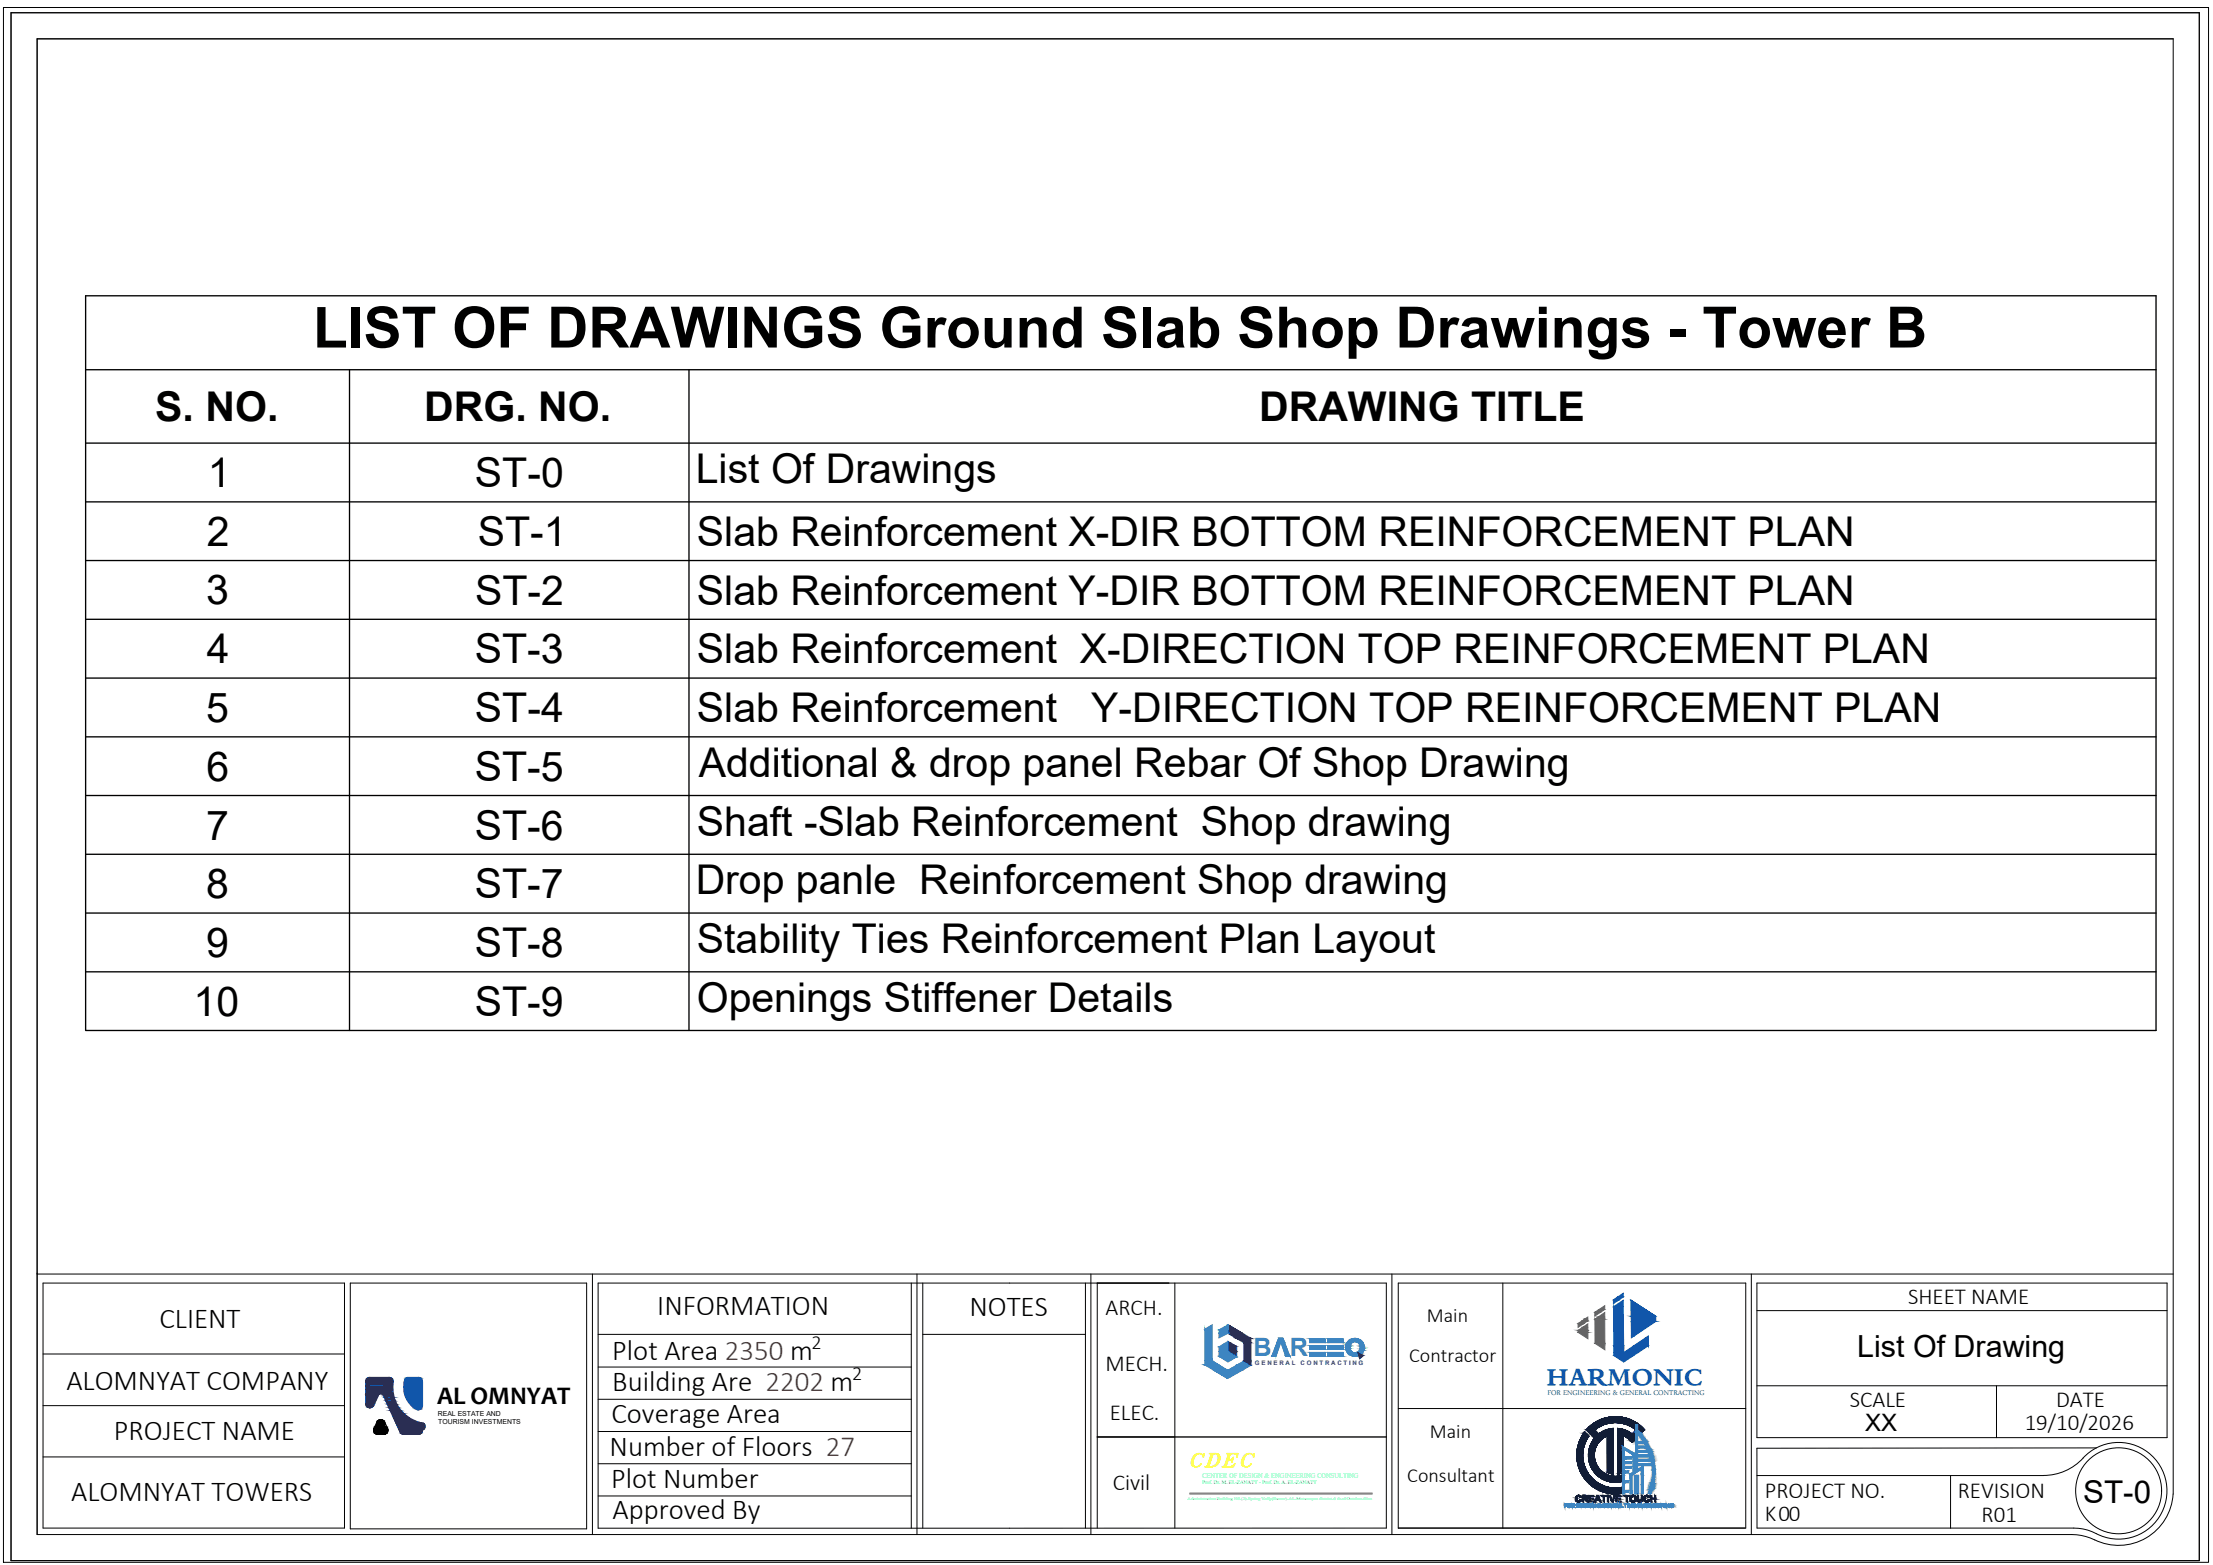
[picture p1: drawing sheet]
<svg xmlns="http://www.w3.org/2000/svg" width="420mm" height="297mm" viewBox="0 0 420 297" stroke-linecap="round" stroke-linejoin="round" font-family="sans-serif">
<defs><g id="words">
<text font-size="10.8" x="59.4" y="66">LIST OF DRAWINGS Ground Slab Shop Drawings - Tower B</text>
<g font-size="7.8">
<text x="29.5" y="79.9">S. NO.</text>
<text x="80.6" y="79.9">DRG. NO.</text>
<text x="239.1" y="79.9">DRAWING TITLE</text>
<text x="39.4" y="92.5">1</text>
<text x="90.2" y="92.5">ST-0</text>
<text x="132.1" y="91.7">List Of Drawings</text>
<text x="39.2" y="103.6">2</text>
<text x="90.7" y="103.6">ST-1</text>
<text x="132.3" y="103.6">Slab Reinforcement X-DIR BOTTOM REINFORCEMENT PLAN</text>
<text x="39.2" y="114.7">3</text>
<text x="90.2" y="114.8">ST-2</text>
<text x="132.3" y="114.8">Slab Reinforcement Y-DIR BOTTOM REINFORCEMENT PLAN</text>
<text x="39.3" y="125.9">4</text>
<text x="90.1" y="125.9">ST-3</text>
<text x="132.3" y="125.9">Slab Reinforcement X-DIRECTION TOP REINFORCEMENT PLAN</text>
<text x="39.1" y="137">5</text>
<text x="90.2" y="137.1">ST-4</text>
<text x="132.3" y="137.1">Slab Reinforcement</text>
<text x="207.2" y="137.1">Y-DIRECTION TOP REINFORCEMENT PLAN</text>
<text x="39.2" y="148.2">6</text>
<text x="90.1" y="148.2">ST-5</text>
<text x="132.7" y="147.4">Additional &amp; drop panel Rebar Of Shop Drawing</text>
<text x="39.1" y="159.3">7</text>
<text x="90.1" y="159.3">ST-6</text>
<text x="132.3" y="158.6">Shaft -Slab Reinforcement Shop drawing</text>
<text x="39.2" y="170.5">8</text>
<text x="90.1" y="170.5">ST-7</text>
<text x="132.1" y="169.7">Drop panle Reinforcement Shop drawing</text>
<text x="39.2" y="181.6">9</text>
<text x="90.1" y="181.7">ST-8</text>
<text x="132.3" y="180.9">Stability Ties Reinforcement Plan Layout</text>
<text x="36.7" y="192.8">10</text>
<text x="90.1" y="192.8">ST-9</text>
<text x="132.3" y="192">Openings Stiffener Details</text>
</g>
<text font-size="6" x="395.5" y="285.2">ST-0</text>
<text font-size="5.8" x="352.6" y="257.6">List Of Drawing</text>
<text font-size="5.7" fill="#ff0" x="225.4" y="279.8">CDEC</text>
<g font-size="5.5">
<text x="124.8" y="249.6">INFORMATION</text>
<text x="184" y="249.7">NOTES</text>
<text x="30.3" y="252.1">CLIENT</text>
<text x="12.6" y="263.9">ALOMNYAT COMPANY</text>
<text x="116.2" y="258.2">Plot Area 2350 m</text>
<text x="116.2" y="264">Building Are 2202 m</text>
<text x="21.6" y="273.2">PROJECT NAME</text>
<text x="116.1" y="270.1">Coverage Area</text>
<text x="115.7" y="276.4">Number of Floors 27</text>
<text x="13.5" y="285">ALOMNYAT TOWERS</text>
<text x="116" y="282.4">Plot Number</text>
<text x="116.3" y="288.4">Approved By</text>
</g>
<text font-size="4.9" fill="#004a95" x="293.7" y="263.3">HARMONIC</text>
<g font-size="4.8" fill="#319dd3">
<text x="238" y="257.4">B</text>
<text x="244.9" y="257.4">R</text>
</g>
<text font-size="4.8" x="83" y="266.4">AL OMNYAT</text>
<text font-size="4.5" x="354.1" y="271.6">XX</text>
<g font-size="4.3">
<text x="209.9" y="249.5">ARCH.</text>
<text x="362.3" y="247.4">SHEET NAME</text>
<text x="209.9" y="260.3">MECH.</text>
<text x="210.7" y="269.6">ELEC.</text>
<text x="351.2" y="267">SCALE</text>
<text x="390.4" y="267">DATE</text>
<text x="384.4" y="271.5">19/10/2026</text>
<text x="211.3" y="282.9">Civil</text>
<text x="335.1" y="284.3">PROJECT NO.</text>
<text x="371.7" y="284.3">REVISION</text>
<text x="335.1" y="288.6">K00</text>
<text x="376.2" y="288.8">R01</text>
</g>
<g font-size="3.8">
<text x="270.9" y="251">Main</text>
<text x="154.1" y="256">2</text>
<text x="161.8" y="261.9">2</text>
<text x="267.6" y="258.4">Contractor</text>
<text x="271.5" y="272.9">Main</text>
<text x="267.2" y="281.3">Consultant</text>
</g>
<text font-size="1.9" fill="#004a95" x="293.8" y="264.8">FOR ENGINEERING &amp; GENERAL CONTRACTING</text>
<text font-size="1.4" fill="#0ff" x="228.2" y="280.5">CENTER OF DESIGN &amp; ENGINEERING CONSULTING</text>
<g font-size="1.3">
<text x="83.1" y="268.7">REAL ESTATE AND</text>
<text x="83.2" y="270.3">TOURISM INVESTMENTS</text>
</g>
<g font-size="1.2" fill="#2a3383">
<text x="238.3" y="259.1">G E N E R A L</text>
<text x="246.9" y="259.1">C O N T R A C T I N G</text>
</g>
<text font-size="1" fill="#0f0" x="228.3" y="281.8">Prof. Dr. M. EL-ZANATY - Prof. Dr. A. EL-ZANATY</text>
<text font-size=".7" fill="#0f0" x="225.5" y="284.7">Administration Building N0.(2)-Spring Vally(Ramw)-AL-Motamayes district-6 th of October-Giza</text>
</g></defs>
<!-- layer: Sheet_Borders -->
<g fill="none" stroke="#000" stroke-width=".19">
<path d="M2.1 2.4h415.5v293.8h-415.5zM7 241.8h.1M7 241.8h405.6M8.2 243.5h57.2v46.5h-57.2zM8.2 257h57.2M66.5 243.5h44.9v46.7h-44.9zM112.5 241.8v49.5M113.6 243.5h149.6v46.5l-149.6 .1zM113.6 253.3h59.4M113.6 259.5h59.4M173 243.5v46.6M174.1 241.8v49.5"/>
<path d="M175.2 253.3h30.9M175.2 243.5v46.5M206.1 243.5v46.5M207.1 241.8v49.5M208.3 243.5v46.5M223.1 243.5v46.5M264.3 241.8v49.5M265.5 243.5h65.9v46.5h-65.9zM285.3 243.5v46.5M332.5 241.8v49.5M333.6 243.5h77.8v29.4h-77.8zM333.6 248.8h77.8"/>
<path d="M8.2 266.8h57.2M8.2 276.5h57.2M113.6 271.7h59.4M113.6 265.6h59.4M113.6 277.8h59.4M208.3 272.7h14.8M265.5 267.3h65.9M333.6 263h77.8M379.1 263v9.9M395.5 276.7a10.2 10.2 0 0 1-7.5 3.3M398 274.8l-64.4 .1v15.1h60.1a10.8 10.8 0 0 1 5.4 1.6 9.2 9.2 0 0 0 12.1-10.8 9.2 9.2 0 0 0-15.7-4.1M113.6 283.9h59.4"/>
<path d="M333.6 280.1h54.4M370.3 280.1v10M412.6 283.6a10.4 10.4 0 0 1-14.9 8.7M412.6 283.6v-276.2h-405.6v283.9h386.4a9.9 9.9 0 0 1 4.3 1"/>
<circle cx="402.2" cy="283" r="8.2"/>
</g>
<!-- layer: 0 -->
<g fill="#4554a5" stroke="#4554a5" stroke-width=".19">
<path d="M79.2 267.5h.5z"/>
<path d="M77.4 261.5h2.2zM77.4 261.5h2.2z"/>
<path d="M77.4 261.5h2.2zM77.3 261.5h2.3z"/>
<path d="M77.3 261.5h2.4zM77.3 261.5h2.4z"/>
<path d="M77.3 261.5h2.5zM77.2 261.5h2.6z"/>
<path d="M77.2 261.5l2.7 .1zM77.2 261.5l2.7 .1z"/>
<path d="M77.1 261.6h2.8zM77.1 261.6h2.8z"/>
<path d="M77.1 261.6l2.9 .1zM77 261.7h3z"/>
<path d="M77 261.7h3zM77 261.7h3z"/>
<path d="M77 261.7l3.1 .1zM77 261.7l3.1 .1z"/>
<path d="M76.9 261.8h3.2zM76.9 261.8h3.2z"/>
<path d="M76.9 261.8l3.2 .1zM76.9 261.8l3.2 .1z"/>
<path d="M76.9 261.9l3.3 .1zM76.9 261.9l3.3 .1z"/>
<path d="M76.8 262l3.4 .1zM76.8 262l3.4 .1z"/>
<path d="M76.8 262.1l3.4 .1v-.1zM76.8 262.1l3.4 .1h-3.4z"/>
<path d="M76.8 262.2l3.4 .4v-.4zM76.8 262.2l3.4 .4h-3.5z"/>
<path d="M76.7 262.6l3.5 .6v-.6zM76.7 262.6l3.5 .6h-3.6z"/>
<path d="M76.6 263.2l3.6 .7v-.7zM76.6 263.2l3.6 .7h-3.5z"/>
<path d="M76.7 263.9l3.5 .6v-.6zM76.7 263.9l3.5 .6h-3.4z"/>
<path d="M76.8 264.5l3.4 .6v-.6zM76.8 264.5l3.4 .6h-3.2z"/>
<path d="M77 265.1l3.2 .6v-.6zM77 265.1l3.2 .6h-2.9z"/>
<path d="M77.3 265.7l2.9 .5v-.5zM77.3 265.7l2.9 .5h-2.6z"/>
<path d="M77.6 266.2l2.6 .5v-.5zM77.6 266.2l2.6 .5h-2.2z"/>
<path d="M78 266.7h2.2zM78 266.7h2.2z"/>
<path d="M78.1 266.7l2.1 .2v-.2zM78.1 266.7l2.1 .2h-1.9z"/>
<path d="M78.3 266.9l1.9 .1v-.1zM78.3 266.9l1.9 .1h-1.8z"/>
<path d="M78.4 267h1.8zM78.4 267l1.7 .1z"/>
<path d="M78.5 267.1h1.6zM78.5 267.1l1.6 .1z"/>
<path d="M78.6 267.2l1.4 .1 .1-.1zM78.6 267.2l1.4 .1h-1.2z"/>
<path d="M78.8 267.3l1.1 .1 .1-.1zM78.8 267.3l1.1 .1z"/>
<path d="M78.9 267.4h1zM78.9 267.4l.9 .1zM79.1 267.5h.7zM79.1 267.5h.7z"/>
<path d="M79.1 267.5h.7zM79.1 267.5h.6zM79.2 267.5h.5zM79.2 267.5h.5z"/>
<path d="M79.4 267.6h.1zM79.2 267.5l.3 .1z"/>
</g>
<path d="M77.4 261.4l-.2 .1a3.8 3.8 0 0 0 .2 4.3 3.5 3.5 0 0 0 2.1 1.8 .79 .79 0 0 0 .7-.8v-4.6M77.4 261.5l2-.1a.77 .77 0 0 1 .8 .8" fill="none" stroke="#4554a5" stroke-width=".25"/>
<g fill="#000" stroke="#000" stroke-width=".19">
<path d="M71.5 270.7h1.6zM71.6 272.2h.3zM72.2 269.5h.2zM72.8 272.2h.2z"/>
<path d="M71.6 272.2h.2zM71.6 272.2h.2z"/>
<path d="M71.5 272.2h.5zM71.5 272.2h.4z"/>
<path d="M71.4 272.2h.7zM71.4 272.2h.6z"/>
<path d="M71.3 272.1h.8zM71.3 272.1l.8 .1z"/>
<path d="M71.3 272.1h.9zM71.3 272.1h.8z"/>
<path d="M71.2 272h1zM71.2 272l1 .1z"/>
<path d="M71.2 272h1.1zM71.2 272h1zM71.2 272h1zM71.2 272h1z"/>
<path d="M72.2 269.5h.3zM72.1 269.5h.4zM72.1 269.5h.4zM72.1 269.5h.4z"/>
<path d="M72.1 269.5h.5zM71.9 269.5h.7zM71.9 269.5h.7zM71.9 269.5h.7z"/>
<path d="M71.9 269.5l.9 .1zM71.8 269.6h1z"/>
<path d="M71.8 269.6h1zM71.8 269.6h1z"/>
<path d="M71.8 269.6l1.1 .1zM71.7 269.7h1.2zM71.7 269.7h1.2zM71.7 269.7h1.2z"/>
<path d="M71.7 269.7l1.3 .1-.1-.1zM71.7 269.7l1.3 .1h-1.4zM71.6 269.8h1.4zM71.6 269.8h1.4z"/>
<path d="M71.6 270.7h1.3zM71.6 270.7h1.3z"/>
<path d="M71.6 270.7h1.5zM71.5 270.7h1.6zM71.5 270.7h1.6z"/>
<path d="M71.6 269.8l1.4 .2v-.2zM71.6 269.8l1.4 .2h-1.4zM71.6 270h1.4zM71.6 270h1.4z"/>
<path d="M71.6 270.5l1.3 .2 .1-.2zM71.6 270.5l1.3 .2h-1.3z"/>
<path d="M71.6 270l1.5 .1-.1-.1zM71.6 270l1.5 .1h-1.6zM71.5 270.1h1.6zM71.5 270.1h1.6z"/>
<path d="M72.7 272.2h.3zM72.7 272.2h.3z"/>
<path d="M71.5 270.4l1.5 .1v-.1zM71.5 270.4l1.5 .1h-1.4zM71.6 270.5h1.4zM71.6 270.5h1.4z"/>
<path d="M71.5 270.1l1.6 .2v-.2zM71.5 270.1l1.6 .2h-1.6zM71.5 270.3h1.6zM71.5 270.3h1.6z"/>
<path d="M71.5 270.3l1.5 .1 .1-.1zM71.5 270.3l1.5 .1h-1.5zM71.5 270.4h1.5zM71.5 270.4h1.5z"/>
<path d="M71.5 270.7h1.7zM71.4 270.7h1.8z"/>
<path d="M72.6 272.2h.5zM72.6 272.2h.4z"/>
<path d="M72.5 272.2h.7zM72.5 272.2h.6z"/>
<path d="M71.4 270.7l1.8 .1zM71.4 270.7l1.8 .1z"/>
<path d="M71.4 270.8h1.9zM71.2 270.8h2.1z"/>
<path d="M72.5 272.1h.8zM72.5 272.1l.7 .1z"/>
<path d="M72.4 272.1h.9zM72.4 272.1h.9z"/>
<path d="M71.2 270.8l2.1 .1zM71.2 270.8l2.1 .1z"/>
<path d="M71.2 270.9h2.2zM71.1 270.9h2.3z"/>
<path d="M72.3 272h1.1zM72.3 272l1 .1z"/>
<path d="M72.3 272h1.1zM72.3 272h1.1z"/>
<path d="M71.1 270.9l2.3 .1zM71.1 270.9l2.3 .1z"/>
<path d="M71.1 271l2.4 .1-.1-.1zM71.1 271l2.4 .1h-2.4z"/>
<path d="M71.1 271.9h2.4zM71.1 271.9h2.4z"/>
<path d="M71.1 271.9h2.4zM71.1 271.9l2.3 .1z"/>
<path d="M71.1 271.1h2.5zM71.1 271.1h2.5z"/>
<path d="M71.1 271.1l2.5 .1v-.1zM71.1 271.1l2.5 .1h-2.6zM71 271.2h2.6zM71 271.2h2.6z"/>
<path d="M71 271.8l2.5 .1 .1-.1zM71 271.8l2.5 .1h-2.4z"/>
<path d="M71 271.2l2.6 .2v-.2zM71 271.2l2.6 .2h-2.6zM71 271.4h2.6zM71 271.4h2.6z"/>
<path d="M71 271.7l2.6 .1v-.1zM71 271.7l2.6 .1h-2.6zM71 271.8h2.6zM71 271.8h2.6z"/>
<path d="M71 271.4l2.6 .1v-.1zM71 271.4l2.6 .1h-2.6zM71 271.5h2.6zM71 271.5h2.6z"/>
<path d="M71 271.5l2.6 .2v-.2zM71 271.5l2.6 .2h-2.6zM71 271.7h2.6zM71 271.7h2.6z"/>
</g>
<path d="M73 269.9a.77 .77 0 0 0-.7-.4 .77 .77 0 0 0-.7 .4l-.6 1.2a.77 .77 0 0 0 .7 1.1h1.2a.8 .8 0 0 0 .6-1.1M73 269.9l.6 1.2" fill="none" stroke="#000" stroke-width=".25"/>
<g fill="#293189" stroke="#293189" stroke-width=".19">
<path d="M70.1 267.2h.3z"/>
<path d="M70.2 261.5h3.8zM70.1 261.5h3.9z"/>
<path d="M70.1 261.5h3.9zM70.1 261.5h3.9z"/>
<path d="M70.1 261.5h4zM70 261.5h4.1z"/>
<path d="M70 261.5h4.1zM69.9 261.5h4.2z"/>
<path d="M69.9 261.5l4.4 .1zM69.8 261.6h4.5z"/>
<path d="M69.8 261.6h4.5zM69.8 261.6h4.5z"/>
<path d="M69.8 261.6h4.6zM69.7 261.6h4.7z"/>
<path d="M69.7 261.6l4.7 .1zM69.7 261.6l4.7 .1z"/>
<path d="M69.7 261.7l4.8 .1zM69.7 261.7l4.8 .1h-4.9z"/>
<path d="M69.6 261.8h4.9zM69.6 261.8h4.9z"/>
<path d="M69.6 261.8l4.9 .1zM69.6 261.8l4.9 .1z"/>
<path d="M69.5 261.9h5.1zM69.5 261.9h5.1z"/>
<path d="M69.5 261.9l5.1 .1v-.1zM69.5 261.9l5.1 .1h-5.1z"/>
<path d="M69.5 262l5.1 .1zM69.5 262l5.1 .1z"/>
<path d="M69.5 262.1l5.1 .1v-.1zM69.5 262.1l5.1 .1h-5.2z"/>
<path d="M69.4 262.2h5.2zM69.4 262.2h5.2z"/>
<path d="M69.4 262.2l5.2 .1v-.1zM69.4 262.2l5.2 .1h-5.2z"/>
<path d="M69.4 262.3l5.1 .7 .1-.7zM69.4 262.3l5.1 .7h-5.1z"/>
<path d="M69.4 263l5.1 .8v-.8zM69.4 263l5.1 .8h-5.1z"/>
<path d="M69.4 263.8l5.2 .7-.1-.7zM69.4 263.8l5.2 .7h-5.2zM69.4 264.5h5.2zM69.4 264.5h5.2z"/>
<path d="M69.4 264.5h2.9zM69.4 264.5h2.8z"/>
<path d="M72.3 264.5h2.3zM72.3 264.5h2.3z"/>
<path d="M69.4 264.5h2.8zM69.4 264.5h2.7z"/>
<path d="M72.4 264.5h2.3zM72.4 264.5h2.3z"/>
<path d="M69.4 264.5h2.7zM69.4 264.5l2.6 .1z"/>
<path d="M72.5 264.5l2.2 .1zM72.5 264.5l2.2 .1z"/>
<path d="M69.4 264.6h2.6zM69.4 264.6h2.6z"/>
<path d="M72.6 264.6h2.1zM72.6 264.6h2.1z"/>
<path d="M69.4 264.6h2.6zM69.4 264.6l2.5 .1z"/>
<path d="M72.6 264.6l2.1 .1zM72.6 264.6l2.1 .1z"/>
<path d="M69.4 264.7h2.5zM69.4 264.7l2.5 .1z"/>
<path d="M72.7 264.7l2 .1zM72.7 264.7l2 .1z"/>
<path d="M72.7 264.8l2.1 .4-.1-.4zM72.7 264.8l2.1 .4h-1.9z"/>
<path d="M72.9 265.2l2.1 .7-.2-.7zM72.9 265.2l2.1 .7h-1.7z"/>
<path d="M69.4 264.8l1.7 1.6 .8-1.6zM69.4 264.8l1.7 1.6h-1.7z"/>
<path d="M73.3 265.9l2 .6-.3-.6zM73.3 265.9l2 .6h-1.7z"/>
<path d="M69.4 266.4l1.6 .2 .1-.2zM69.4 266.4l1.6 .2h-1.5z"/>
<path d="M69.5 266.6l1.5 .1v-.1zM69.5 266.6l1.5 .1h-1.5z"/>
<path d="M69.5 266.7h1.5zM69.5 266.7h1.4z"/>
<path d="M69.5 266.7h1.4zM69.5 266.7l1.4 .1z"/>
<path d="M69.6 266.8h1.3zM69.6 266.8l1.3 .1z"/>
<path d="M69.6 266.9h1.3zM69.6 266.9l1.2 .1z"/>
<path d="M69.7 267h1.1zM69.7 267h1.1z"/>
<path d="M69.7 267h1.1zM69.7 267h1z"/>
<path d="M69.8 267h.9zM69.8 267l.8 .1z"/>
<path d="M69.8 267.1h.8zM69.8 267.1h.7z"/>
<path d="M69.9 267.1h.6zM69.9 267.1l.6 .1z"/>
<path d="M73.6 266.5l2.1 .7-.4-.7zM73.6 266.5l2.1 .7h-1.9z"/>
<path d="M70 267.2h.5zM70 267.2h.4z"/>
<path d="M70.1 267.2h.3zM70.1 267.2h.3z"/>
<path d="M73.8 267.2l2.3 .5-.4-.5zM73.8 267.2l2.3 .5h-2z"/>
<path d="M74.1 267.7l2.5 .6-.5-.6zM74.1 267.7l2.5 .6h-2.2z"/>
<path d="M74.4 268.3l2.8 .5-.6-.5zM74.4 268.3l2.8 .5h-2.6z"/>
<path d="M74.6 268.8l3.2 .4-.6-.4zM74.6 268.8l3.2 .4h-3z"/>
<path d="M74.8 269.2l3.6 .3-.6-.3zM74.8 269.2l3.6 .3h-3.5z"/>
<path d="M74.9 269.5l4.2 .3-.7-.3zM74.9 269.5l4.2 .3h-4z"/>
<path d="M75.1 269.8l4.7 .2-.7-.2zM75.1 269.8l4.7 .2h-4.7z"/>
<path d="M75.1 270l5.4 .2-.7-.2zM75.1 270l5.4 .2h-5.3z"/>
<path d="M75.2 270.2l5.4 .1-.1-.1zM75.2 270.2l5.4 .1h-5.3z"/>
<path d="M75.3 270.3l5.3 .1v-.1zM75.3 270.3l5.3 .1h-5.3z"/>
<path d="M75.3 270.4l5.4 .1-.1-.1zM75.3 270.4l5.4 .1h-5.3z"/>
<path d="M75.4 270.5l5.3 .2v-.2zM75.4 270.5l5.3 .2h-5.2z"/>
<path d="M75.5 270.7l5.2 .1v-.1zM75.5 270.7l5.2 .1h-5.2z"/>
<path d="M75.5 270.8l5.2 .1v-.1zM75.5 270.8l5.2 .1h-5.1z"/>
<path d="M75.6 270.9l5 .2 .1-.2zM75.6 270.9l5 .2h-5z"/>
<path d="M75.6 271.1l4.9 .1 .1-.1zM75.6 271.1l4.9 .1h-4.8z"/>
<path d="M75.7 271.2l4.8 .1v-.1zM75.7 271.2l4.8 .1h-4.8z"/>
<path d="M75.7 271.3h4.8zM75.7 271.3l4.6 .1z"/>
<path d="M75.8 271.4h4.5zM75.8 271.4h4.4z"/>
<path d="M75.8 271.4l4.4 .2v-.2zM75.8 271.4l4.4 .2h-4.3z"/>
<path d="M75.9 271.6l4.2 .1 .1-.1zM75.9 271.6l4.2 .1h-4.2z"/>
<path d="M75.9 271.7l4.2 .1zM75.9 271.7l4.2 .1z"/>
<path d="M76 271.8l4.1 .1v-.1zM76 271.8l4.1 .1h-4.1z"/>
<path d="M76 271.9h4.1zM76 271.9h4.1z"/>
<path d="M76 271.9h4.1zM76 271.9l4 .1z"/>
<path d="M76.1 272h3.9zM76.1 272h3.8z"/>
<path d="M76.1 272h3.8zM76.1 272l3.8 .1z"/>
<path d="M76.2 272.1h3.6zM76.2 272.1h3.7z"/>
<path d="M76.2 272.1h3.6zM76.2 272.1l3.5 .1zM76.4 272.2h3.3zM76.4 272.2h3.3z"/>
<path d="M76.4 272.2h3.3zM76.4 272.2h3.2zM76.5 272.2h3.1zM76.5 272.2h3.1z"/>
<path d="M76.5 272.2h3.1zM76.5 272.2h2.9z"/>
</g>
<path d="M69.4 262.2v4.2a.77 .77 0 0 0 .7 .8 .77 .77 0 0 0 .8-.5M70.2 261.4a.77 .77 0 0 0-.8 .8M70.2 261.5h3.7M70.9 266.7l1.1-2.1 .3-.1 .3 .1 3.5 7.4 .6 .2h2.7a.81 .81 0 0 0 .8-.8M73.8 261.4l.6 .3a1.85 1.85 0 0 1 .1 1.7 7.1 7.1 0 0 0 5.4 6.7l.3 .5M80.2 270.6v.8" fill="none" stroke="#293189" stroke-width=".25"/>
<!-- layer: XREF-FRAME$0$XREF-TITLEBLOCK$0$text -->
<path d="M225.9 283.4h34.6M225.9 283.6h34.6" fill="none" stroke="#808080" stroke-width=".25"/>
<!-- layer: Sheet_Borders -->
<g fill="#288cbd" stroke="#288cbd" stroke-width=".19">
<path d="M234.8 259.1l1.4-.8 1.2 .8z"/>
<path d="M231.4 257.4l1.7-.9 1.5 .9z"/>
<path d="M231.4 257.4h3.2l.2 .1z"/>
<path d="M230.1 258.3l1.4 .8zM228.8 259.1l1.3-.8 1.4 .8z"/>
<path d="M234.8 259.1h2.7zM234.8 259.1h2.7z"/>
<path d="M234.8 259.1l1.1 1 1.6-1zM233.1 260.1l1.7-1 1.1 1z"/>
<path d="M228.8 259.1l4.3 1-1.6-1zM228.8 259.1l4.3 1h-2.7z"/>
<path d="M230.4 260.1l2.7 1.5zM230.4 260.1h5.5l-2.8 1.5z"/>
<path d="M231.4 257.4l.2 .1h3.2zM231.6 257.5h3.2l-1.7 1z"/>
</g>
<g fill="#2a3383" stroke="#2a3383" stroke-width=".19">
<path d="M233.1 254.6l.5 .3h-.5z"/>
<path d="M233.1 255.6h1.7v.9z"/>
<path d="M236.2 254.9h1.3v3.4z"/>
<path d="M233.2 251.4l2.7 1.7zM233.2 251.4l2.7 1.7h-2.8z"/>
<path d="M233.1 253.1l4.4 .9-1.6-.9zM233.1 253.1l4.4 .9h-2.8z"/>
<path d="M234.7 254l2.8 .9v-.9zM234.7 254l2.8 .9h-1.3z"/>
<path d="M233.1 254.9l1.7 .7-1.2-.7zM233.1 254.9l1.7 .7h-1.7z"/>
<path d="M233.1 255.6v.9h1.7zM233.1 256.5h1.7v1z"/>
<path d="M236.2 254.9v3.4h1.3zM236.2 258.3h1.3v.8z"/>
<path d="M257.8 256.7l1.1 .6h-.9zM258 257.3l.1 .6 .8-.6z"/>
</g>
<g fill="#319dd3" stroke="#319dd3" stroke-width=".19">
<path d="M256.9 254h.7z"/>
<path d="M257.5 256.8h.1z"/>
<path d="M257.9 256.6l.7 .3z"/>
<path d="M257.9 256.6h.9l-.2 .3z"/>
<path d="M256.8 257.4h1z"/>
<path d="M228.8 252.3l1.3-.9v.9z"/>
<path d="M231.5 252.4h1.6v.7z"/>
<path d="M231.4 255.6l1.7-1v1z"/>
<path d="M231.4 255.6h1.7v.9z"/>
<path d="M228.8 252.3h1.3v6z"/>
<path d="M256.9 254h.7zM256.9 254h.7z"/>
<path d="M256.9 254l1 .1zM256.6 254.1h1.3z"/>
<path d="M256.6 254.1h1.3zM256.6 254.1h1.3z"/>
<path d="M256.6 254.1l1.6 .2-.3-.2zM256.3 254.3l.3-.2 1.6 .2z"/>
<path d="M256.3 254.3h1.9zM256.3 254.3h1.9z"/>
<path d="M256.3 254.3l2.2 .2-.3-.2zM256.1 254.5l.2-.2 2.2 .2z"/>
<path d="M256.1 254.5h2.4zM256.1 254.5h2.4z"/>
<path d="M256 254.5l2.6 .1-.1-.1zM256 254.5l2.6 .1h-2.7z"/>
<path d="M257.3 254.6l1.3 .1zM257.3 254.6l1.3 .1z"/>
<path d="M255.9 254.6h1.4zM255.9 254.7h1.2z"/>
<path d="M257.5 254.7h1.2zM257.5 254.7h1.2z"/>
<path d="M242.8 254l1.1 .7-.3-.7zM242.8 254l1.1 .7h-1.4z"/>
<path d="M255.9 254.7h1.2zM255.9 254.7h1z"/>
<path d="M243.2 254.7h.7zM243.2 254.7h.7z"/>
<path d="M242.5 254.7h.7zM242.5 254.7h.7z"/>
<path d="M255.8 254.7h1.1zM255.8 254.7h1.1z"/>
<path d="M257.6 254.7h1.1zM257.6 254.7h1.1z"/>
<path d="M257.7 254.7l1 .1zM257.7 254.7l1 .1z"/>
<path d="M255.8 254.7l.9 .1 .2-.1zM255.8 254.7l.9 .1h-.9z"/>
<path d="M252.1 254.1l2.9 .7v-.7zM252.1 254.1l2.9 .7h-2.9z"/>
<path d="M248.6 254.1l3 .7v-.7zM248.6 254.1l3 .7h-3z"/>
<path d="M257.8 254.8l1 .1-.1-.1zM257.8 254.8l1 .1h-.9z"/>
<path d="M255.8 254.8l.8 .2 .1-.2zM255.8 254.8l.8 .2h-.9z"/>
<path d="M255.7 255h.9zM255.7 255h.9z"/>
<path d="M257.9 254.9l1 .1zM257.9 254.9l1 .1z"/>
<path d="M258 255l.9 .1zM258 255l.9 .1z"/>
<path d="M255.7 255l.8 .1 .1-.1zM255.7 255l.8 .1h-.9z"/>
<path d="M258.1 255.1l.9 .2-.1-.2zM258.1 255.1l.9 .2h-.8z"/>
<path d="M255.6 255.1l.8 .2 .1-.2zM255.6 255.1l.8 .2h-.9zM255.5 255.3h.9zM255.5 255.3h.9z"/>
<path d="M258.2 255.3h.8zM258.2 255.3h.8z"/>
<path d="M258.2 255.3l.8 .2v-.2zM258.2 255.3l.8 .2h-.8z"/>
<path d="M255.5 255.3l.8 .2 .1-.2zM255.5 255.3l.8 .2h-.8z"/>
<path d="M255.5 255.5l.8 .1v-.1zM255.5 255.5l.8 .1h-.8z"/>
<path d="M258.2 255.5l.8 .2v-.2zM258.2 255.5l.8 .2h-.7zM258.3 255.7h.7zM258.3 255.7h.7z"/>
<path d="M255.5 255.6h.8zM255.5 255.6l.8 .1z"/>
<path d="M258.3 255.7l.7 .2v-.2zM258.3 255.7l.7 .2h-.7z"/>
<path d="M255.5 255.7l.8 .2v-.2zM255.5 255.7l.8 .2h-.8z"/>
<path d="M255.5 255.9l.8 .1zM255.5 255.9l.8 .1z"/>
<path d="M258.3 255.9l.7 .1v-.1zM258.3 255.9l.7 .1h-.8z"/>
<path d="M258.2 256h.8zM258.2 256l.8 .1z"/>
<path d="M252.1 255.4l2.9 .7v-.7zM252.1 255.4l2.9 .7h-2.9z"/>
<path d="M248.6 255.4l3 .7v-.7zM248.6 255.4l3 .7h-3z"/>
<path d="M255.5 256l.9 .1-.1-.1zM255.5 256l.9 .1h-.9z"/>
<path d="M258.2 256.1l.7 .2 .1-.2zM258.2 256.1l.7 .2h-.8z"/>
<path d="M255.5 256.1l1 .2-.1-.2zM255.5 256.1l1 .2h-.9z"/>
<path d="M258.1 256.3h.8zM258.1 256.3h.8z"/>
<path d="M255.6 256.3h.9zM255.6 256.3h.9z"/>
<path d="M258.1 256.3l.8 .1v-.1zM258.1 256.3l.8 .1h-.9z"/>
<path d="M255.6 256.3l1 .2-.1-.2zM255.6 256.3l1 .2h-.9z"/>
<path d="M258 256.4l.8 .2 .1-.2zM258 256.4l.8 .2h-.9z"/>
<path d="M255.7 256.5l1 .1zM255.7 256.5l1 .1h-1z"/>
<path d="M257.9 256.6h.9zM257.9 256.6h.9z"/>
<path d="M255.7 256.6h1zM255.7 256.6h1z"/>
<path d="M255.8 256.6l1.1 .1zM255.8 256.6l1.1 .1h-1.1z"/>
<path d="M255.8 256.7l1.3 .1zM255.8 256.7l1.3 .1z"/>
<path d="M257.5 256.8h.1zM257.5 256.8h.1z"/>
<path d="M255.9 256.8h1.3zM255.9 256.8h1.3z"/>
<path d="M257.5 256.8h.1zM257.3 256.8h.3z"/>
<path d="M255.9 256.8h1.4zM255.9 256.8h1.4z"/>
<path d="M255.9 256.8l1.7 .1zM255.9 256.8l1.7 .1z"/>
<path d="M255.9 256.9l1.8 .2-.1-.2zM255.9 256.9l1.8 .2h-1.5z"/>
<path d="M256.2 257.1l1.5 .2v-.2zM256.2 257.1l1.5 .2h-1.2z"/>
<path d="M243.2 254.7l1.6 2.6-.9-2.6zM243.2 254.7l1.6 2.6h-.7z"/>
<path d="M242.5 254.7l-.2 2.6 .9-2.6zM242.5 254.7l-.2 2.6h-.8z"/>
<path d="M244.1 257.3h.7zM244.1 257.3h.7z"/>
<path d="M241.5 257.3h.8zM241.5 257.3h.8z"/>
<path d="M244.1 257.3l.8 .1zM244.1 257.3l.8 .1z"/>
<path d="M241.5 257.3h.8zM241.5 257.3l.8 .1z"/>
<path d="M244.1 257.4h.8zM244.1 257.4h.8z"/>
<path d="M241.5 257.4h.8zM241.5 257.4h.7z"/>
<path d="M256.5 257.3l1.3 .1-.1-.1zM256.5 257.3l1.3 .1z"/>
<path d="M256.8 257.4h1zM256.8 257.4h1z"/>
<path d="M241.5 257.4h.7zM241.5 257.4h.7z"/>
<path d="M244.1 257.4h.8zM244.1 257.4h.8z"/>
<path d="M241.5 257.4h.7zM241.5 257.4h.7z"/>
<path d="M244.1 257.4h.8zM244.1 257.4h.8z"/>
<path d="M252.1 256.7l2.9 .7v-.7zM252.1 256.7l2.9 .7h-2.9z"/>
<path d="M248.6 256.7l3 .7v-.7zM248.6 256.7l3 .7h-3z"/>
<path d="M241.5 257.4h.7zM241.5 257.4h.7z"/>
<path d="M244.2 257.4h.7zM244.2 257.4h.7z"/>
<path d="M241.5 257.4h.6zM241.5 257.4h.7z"/>
<path d="M244.2 257.4h.7zM244.2 257.4h.7z"/>
<path d="M257.1 257.4h.3zM256.8 257.4h.6z"/>
<path d="M233.1 251.4v1zM231.5 252.4l1.6-1v1z"/>
<path d="M231.5 252.4l-.1 .7h1.7zM231.4 253.1h1.7l-1.7 .8z"/>
<path d="M231.4 255.6v.9h1.7zM231.4 256.5h1.7l-1.7 .9z"/>
<path d="M228.8 252.3v6h1.3zM228.8 258.3h1.3l-1.3 .8z"/>
</g>
<path d="M244.1 257.3l-.9-2.6-.9 2.6-.2 .1h-.6l1.3-3.4h.8l1.3 3.4h-.7l-.2-.1M248.6 254.1h3v.7h-3zM248.6 255.4h3v.7h-3zM248.6 256.7h3v.7h-3zM252.1 254.1h2.9v.7h-2.9zM252.1 255.4h2.9v.7h-2.9zM252.1 256.7h2.9v.7h-2.9zM257.9 256.6a1.03 1.03 0 0 0 .1-1.5 1.03 1.03 0 0 0-1.5-.1 1.07 1.07 0 0 0 0 1.3 1.07 1.07 0 0 0 1.1 .4M258.6 256.9a1.74 1.74 0 0 0-.7-2.8 1.74 1.74 0 0 0-2.4 1.5 1.74 1.74 0 0 0 2.2 1.8" fill="none" stroke="#319dd3" stroke-width=".19"/>
<path d="M257.6 256.8l.2 .6M257.9 256.6l.7 .3" fill="none" stroke="#42aad7" stroke-width=".19"/>
<path d="M257.8 256.7l1.1 .6-.8 .6z" fill="none" stroke="#2a3383" stroke-width=".19"/>
<!-- layer: CDEC-FRAMING-PLAN -->
<path d="M208.3 243.5h13.6M208.3 272.7h54.9" fill="none" stroke="#000" stroke-width=".25"/>
<!-- layer: TB-TEXT -->
<g fill="#0d1f44" stroke="#0d1f44" stroke-width=".19">
<path d="M306.2 271.1h.1z"/>
<path d="M307.1 271.1h.2z"/>
<path d="M311.2 272.1h.3z"/>
<path d="M309.8 273.7l.1 .1z"/>
<path d="M309.8 273.7h.2z"/>
<path d="M307.1 279.7h.1z"/>
<path d="M308.1 280l.1-.1z"/>
<path d="M308.1 282.3l.1-.1z"/>
<path d="M299.7 283.8h.1z"/>
<path d="M299.6 283.8h.2z"/>
<path d="M299.4 283.9h.6z"/>
<path d="M299.9 284.2h.3z"/>
<path d="M300 284.2h.1z"/>
<path d="M299.8 284.9h.3z"/>
<path d="M299.7 284.9h.4z"/>
<path d="M299.5 285.1h.4z"/>
<path d="M299.6 285.1h.1z"/>
<path d="M299.6 285.1h.2z"/>
<path d="M300.9 284h.5z"/>
<path d="M301 284h.4z"/>
<path d="M301.1 284.1h.3z"/>
<path d="M301.1 284.4h.3z"/>
<path d="M301 284.4h.4z"/>
<path d="M300.9 284.4h.5z"/>
<path d="M300.8 284.6h.4z"/>
<path d="M300.9 284.6h.3z"/>
<path d="M301 284.7h.3z"/>
<path d="M301.1 284.8h.3z"/>
<path d="M310 283.8h.1z"/>
<path d="M309.9 283.8h.3z"/>
<path d="M309.8 283.9h.5z"/>
<path d="M309.5 284.7h.3z"/>
<path d="M310.3 284.8h.3z"/>
<path d="M311.5 284.8h.3z"/>
<path d="M311.5 284.9h.3z"/>
<path d="M311.4 284.9h.4z"/>
<path d="M310.9 284.9h.9z"/>
<path d="M311 285h.8z"/>
<path d="M311 285h.7z"/>
<path d="M311.1 285.1h.5z"/>
<path d="M311.2 285.1h.3z"/>
<path d="M312.6 283.8h.1z"/>
<path d="M312.3 283.9h.7z"/>
<path d="M312.7 284h.4z"/>
<path d="M312.9 284.2h.1z"/>
<path d="M312.8 284.9h.3z"/>
<path d="M312.7 284.9h.4z"/>
<path d="M312.3 285h.7z"/>
<path d="M312.5 285.1h.3z"/>
<path d="M312.6 285.1h.1z"/>
<path d="M306.6 268.9h.3zM306.5 268.9h.4z"/>
<path d="M306.5 268.9h.6zM306.3 268.9h.8z"/>
<path d="M306.3 268.9h1zM306.1 268.9h1.2z"/>
<path d="M306.1 268.9h1.3zM306 268.9h1.4z"/>
<path d="M306 268.9l1.6 .1zM305.8 269h1.8z"/>
<path d="M305.8 269h1.9zM305.6 269h2.1z"/>
<path d="M305.6 269h2.3zM305.5 269h2.4z"/>
<path d="M305.5 269h2.6zM305.3 269h2.8z"/>
<path d="M305.3 269l2.9 .1zM305.2 269.1h3z"/>
<path d="M305.2 269.1h3.2zM305 269.1h3.4z"/>
<path d="M305 269.1h3.5zM304.9 269.1h3.6z"/>
<path d="M304.9 269.1l3.8 .1zM304.7 269.2h4z"/>
<path d="M304.7 269.2h4.2zM304.5 269.2h4.4z"/>
<path d="M304.5 269.2l4.5 .1zM304.4 269.3h4.6z"/>
<path d="M304.4 269.3h4.8zM304.2 269.3h5z"/>
<path d="M304.2 269.3l5.1 .1zM304.1 269.4h5.2z"/>
<path d="M304.1 269.4h5.4zM303.9 269.4h5.6z"/>
<path d="M303.9 269.4l5.7 .1zM303.8 269.5h5.8z"/>
<path d="M303.8 269.5l6 .1zM303.6 269.6h6.2z"/>
<path d="M303.6 269.6h6.3zM303.5 269.6h6.4z"/>
<path d="M303.5 269.6l6.5 .1zM303.3 269.7h6.7z"/>
<path d="M303.3 269.7l6.9 .1zM303.2 269.8h7z"/>
<path d="M303.2 269.8l7.1 .1zM303.1 269.9h7.2z"/>
<path d="M303.1 269.9h7.4zM302.9 269.9h7.6z"/>
<path d="M302.9 269.9l7.7 .1zM302.8 270h7.8z"/>
<path d="M306.8 270h3.8zM306.8 270h3.8z"/>
<path d="M302.8 270h3.7zM302.8 270h3.8z"/>
<path d="M306.9 270h3.7zM306.9 270h3.7z"/>
<path d="M302.8 270h3.7zM302.8 270h3.5z"/>
<path d="M307.1 270h3.5zM307.1 270h3.5z"/>
<path d="M302.8 270h3.4zM302.8 270h3.5z"/>
<path d="M307.2 270h3.4zM307.2 270h3.4z"/>
<path d="M302.8 270h3.4zM302.8 270h3.3z"/>
<path d="M307.3 270h3.3zM307.3 270h3.3z"/>
<path d="M302.8 270h3.3zM302.8 270h3.2z"/>
<path d="M307.4 270l3.3 .1zM307.4 270l3.3 .1z"/>
<path d="M302.8 270h3.2zM302.8 270l3.1 .1z"/>
<path d="M307.5 270.1h3.2zM307.5 270.1h3.2z"/>
<path d="M302.7 270.1h3.2zM302.7 270.1h3z"/>
<path d="M307.7 270.1h3zM307.7 270.1h3z"/>
<path d="M302.7 270.1h3zM302.7 270.1h2.9z"/>
<path d="M307.8 270.1h2.9zM307.8 270.1h2.9z"/>
<path d="M302.7 270.1h2.9zM302.6 270.1h2.9z"/>
<path d="M307.9 270.1h2.9zM307.9 270.1h2.9z"/>
<path d="M302.6 270.1h2.8zM302.6 270.1h2.9z"/>
<path d="M308 270.1l2.8 .1zM308 270.1l2.8 .1z"/>
<path d="M302.6 270.1h2.8zM302.6 270.2h2.7z"/>
<path d="M308.1 270.2h2.8zM308.1 270.2h2.8z"/>
<path d="M302.6 270.2h2.7zM302.6 270.2h2.5z"/>
<path d="M308.3 270.2h2.6zM308.3 270.2h2.6z"/>
<path d="M302.5 270.2h2.6zM302.5 270.2h2.6z"/>
<path d="M308.3 270.2h2.6zM308.3 270.2h2.6z"/>
<path d="M302.5 270.2h2.6zM302.5 270.2h2.5z"/>
<path d="M308.4 270.2l2.6 .1zM308.4 270.2l2.6 .1z"/>
<path d="M302.5 270.2h2.5zM302.4 270.3h2.5z"/>
<path d="M308.5 270.3h2.5zM308.5 270.3h2.5z"/>
<path d="M302.4 270.3h2.5zM302.4 270.3h2.4z"/>
<path d="M308.6 270.3h2.4zM308.6 270.3h2.4z"/>
<path d="M302.4 270.3h2.4zM302.3 270.3h2.4z"/>
<path d="M308.7 270.3l2.4 .1zM308.7 270.3l2.4 .1z"/>
<path d="M302.3 270.3h2.4zM302.3 270.4h2.3z"/>
<path d="M308.8 270.4h2.4zM308.8 270.4h2.4z"/>
<path d="M302.3 270.4h2.3zM302.3 270.4h2.2z"/>
<path d="M308.9 270.4h2.3zM308.9 270.4h2.3z"/>
<path d="M302.3 270.4h2.2zM302.3 270.4h2.1z"/>
<path d="M309 270.4l2.3 .1zM309 270.4l2.3 .1z"/>
<path d="M302.2 270.4h2.2zM302.2 270.5h2.1z"/>
<path d="M309.1 270.5h2.2zM309.1 270.5h2.2z"/>
<path d="M302.2 270.5h2.1zM302.2 270.5h2z"/>
<path d="M309.2 270.5h2.1zM309.2 270.5h2.1z"/>
<path d="M302.1 270.5h2.1zM302.1 270.5h2z"/>
<path d="M309.2 270.5l2.2 .1zM309.2 270.5l2.2 .1z"/>
<path d="M302.1 270.5h2zM302.1 270.5l1.9 .1z"/>
<path d="M309.4 270.6h2zM309.4 270.6h2z"/>
<path d="M302 270.6h2zM302 270.6h2z"/>
<path d="M309.4 270.6l2.1 .1zM309.4 270.6l2.1 .1z"/>
<path d="M302 270.6h2zM302 270.6l1.9 .1z"/>
<path d="M309.5 270.7h2zM309.5 270.7h2z"/>
<path d="M301.9 270.7h2zM301.9 270.7h1.9z"/>
<path d="M309.6 270.7h2zM309.6 270.7h2z"/>
<path d="M301.9 270.7h1.9zM301.8 270.7h1.9z"/>
<path d="M309.6 270.7l2 .1zM309.6 270.7l2 .1z"/>
<path d="M301.8 270.7h1.9zM301.8 270.7l1.8 .1h-1.8z"/>
<path d="M309.8 270.8h1.9zM309.8 270.8h1.9z"/>
<path d="M301.8 270.8h1.8zM301.8 270.8h1.8z"/>
<path d="M309.8 270.8l1.9 .1zM309.8 270.8l1.9 .1z"/>
<path d="M301.8 270.8h1.8zM301.8 270.8l1.7 .1h-1.8z"/>
<path d="M309.9 270.9h1.9zM309.9 270.9h1.9z"/>
<path d="M301.7 270.9h1.8zM301.7 270.9h1.7z"/>
<path d="M310 270.9l1.8 .1zM310 270.9l1.8 .1z"/>
<path d="M301.6 270.9h1.8zM301.6 271h1.8z"/>
<path d="M310 271h1.9zM310 271h1.9z"/>
<path d="M301.6 271h1.8zM301.6 271h1.7h-1.8z"/>
<path d="M310.2 271h1.7zM310.2 271h1.7z"/>
<path d="M301.5 271h1.7zM301.5 271h1.8z"/>
<path d="M310.2 271l1.8 .1zM310.2 271l1.8 .1z"/>
<path d="M301.5 271h1.7zM301.5 271l1.6 .1h-1.7z"/>
<path d="M307.1 271.1l.3 .1zM307.1 271.1l.3 .1z"/>
<path d="M306.2 271.1l.1 .1zM306 271.2h.3z"/>
<path d="M310.3 271.1l1.7 .1zM310.3 271.1l1.7 .1z"/>
<path d="M301.4 271.1h1.7zM301.4 271.1l1.7 .1z"/>
<path d="M307.1 271.2h.4zM307.1 271.2h.4z"/>
<path d="M306 271.2h.3zM305.9 271.2h.4z"/>
<path d="M307.1 271.2h.6zM307.1 271.2h.6z"/>
<path d="M305.9 271.2h.4zM305.7 271.2h.6z"/>
<path d="M307.1 271.2h.7zM307.1 271.2h.7z"/>
<path d="M305.7 271.2h.6zM305.6 271.2h.7z"/>
<path d="M310.3 271.2h1.8zM310.3 271.2h1.8z"/>
<path d="M301.4 271.2h1.7zM301.4 271.2h1.6z"/>
<path d="M307.1 271.2h.8zM307.1 271.2h.8z"/>
<path d="M305.6 271.2h.7zM305.5 271.2h.8z"/>
<path d="M310.4 271.2l1.7 .1zM310.4 271.2l1.7 .1z"/>
<path d="M301.3 271.2h1.7zM301.3 271.2l1.6 .1z"/>
<path d="M307.1 271.2l1 .1zM307.1 271.2l1 .1z"/>
<path d="M305.5 271.2l.8 .1zM305.4 271.3h.9z"/>
<path d="M310.5 271.3h1.6zM310.5 271.3h1.6z"/>
<path d="M301.3 271.3h1.6zM301.3 271.3h1.6z"/>
<path d="M307.1 271.3h1.1zM307.1 271.3h1.1z"/>
<path d="M305.4 271.3h.9zM305.2 271.3h1.1z"/>
<path d="M307.1 271.3l1.2 .1zM307.1 271.3l1.2 .1z"/>
<path d="M305.2 271.3l1.1 .1zM305.1 271.4h1.2z"/>
<path d="M310.5 271.3l1.7 .1zM310.5 271.3l1.7 .1z"/>
<path d="M301.3 271.3h1.6zM301.2 271.4h1.6z"/>
<path d="M307.1 271.4h1.3zM307.1 271.4h1.3z"/>
<path d="M305.1 271.4h1.2zM304.9 271.4h1.4z"/>
<path d="M310.6 271.4h1.6zM310.6 271.4h1.6z"/>
<path d="M301.2 271.4h1.6zM301.2 271.4h1.5z"/>
<path d="M307.1 271.4h1.5zM307.1 271.4h1.5z"/>
<path d="M304.9 271.4h1.4zM304.8 271.4h1.5z"/>
<path d="M307.1 271.4l1.6 .1zM307.1 271.4l1.6 .1z"/>
<path d="M304.8 271.4l1.5 .1zM304.7 271.5h1.6z"/>
<path d="M307.1 271.5l1.7 .1zM307.1 271.5l1.7 .1z"/>
<path d="M304.7 271.5l1.6 .1zM304.6 271.6h1.7z"/>
<path d="M310.6 271.4l1.4 .2 .2-.2zM310.6 271.4l1.4 .2h-1.5z"/>
<path d="M310.7 271.6h1.3zM310.7 271.6h1.3z"/>
<path d="M310.5 271.6h.2zM310.4 271.6h.3z"/>
<path d="M307.1 271.6h1.8zM307.1 271.6h1.8z"/>
<path d="M304.6 271.6h1.7zM304.5 271.6h1.8z"/>
<path d="M307.1 271.6l2 .1zM307.1 271.6l2 .1z"/>
<path d="M304.5 271.6l1.8 .1zM304.3 271.7h2z"/>
<path d="M310.7 271.6l1.2 .1 .1-.1zM310.7 271.6l1.2 .1h-1z"/>
<path d="M307.1 271.7h2.1zM307.1 271.7h2.1z"/>
<path d="M304.3 271.7h2zM304.2 271.7h2.1z"/>
<path d="M307.1 271.7l2.2 .1zM307.1 271.7l2.2 .1z"/>
<path d="M304.2 271.7l2.1 .1zM304.1 271.8h2.2z"/>
<path d="M310.9 271.7l.8 .2 .2-.2zM310.9 271.7l.8 .2h-.7z"/>
<path d="M307.1 271.8l2.3 .1zM307.1 271.8l2.3 .1z"/>
<path d="M304.1 271.8l2.2 .1zM304 271.9h2.3z"/>
<path d="M300.8 271.8l.2 .1zM300.8 271.8l.2 .1h-.2z"/>
<path d="M307.1 271.9l2.4 .1zM307.1 271.9l2.4 .1z"/>
<path d="M304 271.9l2.3 .1zM303.9 272h2.4z"/>
<path d="M311 271.9l.6 .1 .1-.1zM311 271.9l.6 .1h-.5z"/>
<path d="M307.1 272h2.5zM307.1 272h2.5z"/>
<path d="M303.9 272h2.4zM303.7 272h2.6z"/>
<path d="M300.8 271.9l.3 .2zM300.8 271.9l.3 .2h-.4z"/>
<path d="M307.1 272l2.7 .1zM307.1 272l2.7 .1z"/>
<path d="M303.7 272l2.6 .1zM303.6 272.1h2.7z"/>
<path d="M311.1 272l.4 .1 .1-.1zM311.1 272l.4 .1z"/>
<path d="M300.7 272.1l.5 .1-.1-.1zM300.7 272.1l.5 .1h-.6z"/>
<path d="M311.2 272.1l.2 .1zM311.3 272.2h.1z"/>
<path d="M310.4 271.6l.3 .6v-.6zM310.4 271.6l.3 .6h-.8z"/>
<path d="M307.1 272.1l2.8 .1zM307.1 272.1l2.8 .1z"/>
<path d="M303.6 272.1l2.7 .1zM303.5 272.2h2.8z"/>
<path d="M301.2 271.4l2.3 .8-.8-.8zM301.2 271.4l2.3 .8h-1.5z"/>
<path d="M300.6 272.2l.8 .1-.2-.1zM300.6 272.2l.8 .1h-.9z"/>
<path d="M300.5 272.3l1 .2-.1-.2zM300.5 272.3l1 .2h-1.1z"/>
<path d="M307.1 272.2l3.6 .3v-.3zM307.1 272.2l3.6 .3h-3.6z"/>
<path d="M302 272.2l4.3 .3v-.3zM302 272.2l4.3 .3h-4z"/>
<path d="M308.2 272.5h2.5zM308.2 272.5h2.5z"/>
<path d="M302.3 272.5h2.9zM302.3 272.5h2.8z"/>
<path d="M300.4 272.5l1.2 .1-.1-.1zM300.4 272.5l1.2 .1h-1.3z"/>
<path d="M308.3 272.5l2.4 .1zM308.3 272.5l2.4 .1z"/>
<path d="M302.3 272.5h2.8zM302.3 272.5l2.6 .1z"/>
<path d="M300.3 272.6h1.3zM300.3 272.6h1.3z"/>
<path d="M308.4 272.6l2.3 .1zM308.4 272.6l2.3 .1z"/>
<path d="M302.4 272.6h2.5zM302.4 272.6l2.4 .1z"/>
<path d="M308.5 272.7h2.2zM308.5 272.7h2.2z"/>
<path d="M300.3 272.6l1.3 .1v-.1zM300.3 272.6l1.3 .1h-1.3z"/>
<path d="M302.4 272.7h2.4zM302.4 272.7h2.3z"/>
<path d="M300.3 272.7h1.3zM300.3 272.7h1.2z"/>
<path d="M308.7 272.7l2 .1zM308.7 272.7l2 .1z"/>
<path d="M302.5 272.7h2.2zM302.5 272.7l2.1 .1z"/>
<path d="M308.8 272.8h1.9zM308.8 272.8h1.9z"/>
<path d="M302.6 272.8h2zM302.6 272.8h1.9z"/>
<path d="M300.2 272.7h1.3zM300.2 272.7l1.3 .1z"/>
<path d="M308.8 272.8l1.9 .1zM308.8 272.8l1.9 .1z"/>
<path d="M300.2 272.8h1.3zM300.2 272.8l1.2 .1z"/>
<path d="M308.9 272.9h1.8zM308.9 272.9h1.8z"/>
<path d="M302.6 272.8h1.9zM302.6 272.8l1.8 .1z"/>
<path d="M308.9 272.9h1.8zM308.9 272.9l1.8 .1z"/>
<path d="M300.2 272.9h1.2zM300.2 272.9l1.2 .1z"/>
<path d="M302.7 272.9h1.7zM302.7 272.9l1.6 .1z"/>
<path d="M302.7 273h1.6zM302.7 273h1.6z"/>
<path d="M309 273h1.7zM309 273h1.6z"/>
<path d="M300.1 273h1.3zM300.1 273h1.2z"/>
<path d="M302.7 273h1.6zM302.7 273h1.5z"/>
<path d="M302.7 273h1.5zM302.7 273l1.5 .1z"/>
<path d="M300.1 273h1.2zM300.1 273l1.2 .1z"/>
<path d="M309.1 273h1.5zM309.1 273l1.4 .1z"/>
<path d="M302.7 273.1h1.5zM302.7 273.1h1.4z"/>
<path d="M309.2 273.1h1.3zM309.2 273.1l1.3 .1z"/>
<path d="M300.1 273.1l1.2 .1v-.1zM300.1 273.1l1.2 .1h-1.3z"/>
<path d="M302.6 273.1h1.5zM302.6 273.1l1.5 .1z"/>
<path d="M302.6 273.2h1.5zM302.6 273.2h1.5z"/>
<path d="M300 273.2h1.3zM300 273.2h1.2z"/>
<path d="M309.3 273.2h1.2zM309.3 273.2h1.1z"/>
<path d="M302.6 273.2h1.5zM302.6 273.2l1.4 .1z"/>
<path d="M302.5 273.3h1.5zM302.5 273.3h1.5z"/>
<path d="M309.4 273.2h1zM309.4 273.2l.9 .1z"/>
<path d="M300 273.2l1.2 .1v-.1zM300 273.2l1.2 .1h-1.2z"/>
<path d="M300 273.3l1.2 .1zM300 273.4h1.2z"/>
<path d="M302.5 273.3h1.5zM302.5 273.3l1.4 .1z"/>
<path d="M302.5 273.4h1.4zM302.5 273.4h1.3z"/>
<path d="M309.5 273.3h.8zM309.5 273.3l.7 .1z"/>
<path d="M302.4 273.4h1.4zM302.4 273.4h1.4z"/>
<path d="M300 273.4l1.1 .1 .1-.1zM300 273.4l1.1 .1h-1.2z"/>
<path d="M299.9 273.5h1.2zM299.9 273.5h1.2z"/>
<path d="M309.6 273.4h.6zM309.6 273.4l.5 .1z"/>
<path d="M302.4 273.4h1.4zM302.4 273.4l1.3 .1h-1.4z"/>
<path d="M302.3 273.5h1.4zM302.3 273.5h1.4z"/>
<path d="M309.6 273.5h.5zM309.6 273.5l.4 .1z"/>
<path d="M299.9 273.5l1.2 .1v-.1zM299.9 273.5l1.2 .1h-1.3z"/>
<path d="M302.3 273.5l1.3 .1 .1-.1zM302.3 273.5l1.3 .1h-1.3z"/>
<path d="M299.8 273.6h1.3zM299.8 273.6h1.3z"/>
<path d="M302.3 273.6h1.3zM302.3 273.6h1.3z"/>
<path d="M309.7 273.6h.3zM309.7 273.6l.3 .1z"/>
<path d="M302.3 273.6h1.3zM302.3 273.6l1.3 .1z"/>
<path d="M302.2 273.7h1.4zM302.2 273.7l1.3 .1z"/>
<path d="M299.8 273.6l1.2 .2 .1-.2zM299.8 273.6l1.2 .2h-1.2z"/>
<path d="M299.8 273.8h1.2zM299.8 273.8h1.2z"/>
<path d="M302.2 273.8h1.3zM302.2 273.8h1.3z"/>
<path d="M302.2 273.8h1.3zM302.2 273.8l1.2 .1z"/>
<path d="M299.8 273.8l1.1 .1 .1-.1zM299.8 273.8l1.1 .1h-1.1z"/>
<path d="M302.2 273.9h1.2zM302.2 273.9h1.2z"/>
<path d="M299.8 273.9h1.1zM299.8 273.9h1.1z"/>
<path d="M302.1 273.9h1.3zM302.1 273.9l1.3 .1z"/>
<path d="M302.1 274h1.3zM302.1 274h1.2z"/>
<path d="M299.7 273.9l1.2 .1v-.1zM299.7 273.9l1.2 .1h-1.2z"/>
<path d="M299.7 274h1.2zM299.7 274l1.2 .1z"/>
<path d="M302.1 274l1.2 .1v-.1zM302.1 274l1.2 .1h-1.3z"/>
<path d="M302 274.1h1.3zM302 274.1h1.3z"/>
<path d="M299.7 274.1h1.2zM299.7 274.1l1.1 .1z"/>
<path d="M302 274.1l1.2 .1 .1-.1zM302 274.1l1.2 .1h-1.2z"/>
<path d="M302 274.2h1.2zM302 274.2h1.2z"/>
<path d="M299.7 274.2h1.1zM299.7 274.2h1.1z"/>
<path d="M299.7 274.2h1.1zM299.7 274.2l1.1 .1z"/>
<path d="M302 274.2h1.2zM302 274.2l1.2 .1z"/>
<path d="M301.9 274.3h1.3zM301.9 274.3l1.2 .1z"/>
<path d="M299.6 274.3h1.2zM299.6 274.3l1.2 .1z"/>
<path d="M301.9 274.4h1.2zM301.9 274.4h1.2z"/>
<path d="M299.6 274.4h1.2zM299.6 274.4l1.1 .1z"/>
<path d="M301.9 274.4h1.2zM301.9 274.4l1.2 .1z"/>
<path d="M301.9 274.5h1.2zM301.9 274.5h1.2z"/>
<path d="M299.6 274.5l1.1 .1v-.1zM299.6 274.5l1.1 .1h-1.1z"/>
<path d="M299.6 274.6h1.1zM299.6 274.6h1.1z"/>
<path d="M301.9 274.5h1.2zM301.9 274.5l1.1 .1z"/>
<path d="M301.8 274.6h1.2zM301.8 274.6h1.2z"/>
<path d="M299.6 274.6l1.1 .1v-.1zM299.6 274.6l1.1 .1h-1.2z"/>
<path d="M299.5 274.7h1.2zM299.5 274.7l1.2 .1z"/>
<path d="M301.8 274.6l1.2 .2v-.2zM301.8 274.6l1.2 .2h-1.2z"/>
<path d="M301.8 274.8h1.2zM301.8 274.8h1.2z"/>
<path d="M307.1 272.5l1.1 2.3v-2.3zM307.1 272.5l1.1 2.3h-1.1z"/>
<path d="M301.8 274.8l1.1 .1 .1-.1zM301.8 274.8l1.1 .1h-1.1z"/>
<path d="M299.5 274.8l1.1 .1 .1-.1zM299.5 274.8l1.1 .1h-1.1z"/>
<path d="M301.8 274.9h1.1zM301.8 274.9h1.1z"/>
<path d="M299.5 274.9h1.1zM299.5 274.9h1.1z"/>
<path d="M301.8 274.9l1.1 .1v-.1zM301.8 274.9l1.1 .1h-1.2z"/>
<path d="M301.7 275h1.2zM301.7 275h1.2z"/>
<path d="M299.5 274.9l1.1 .1v-.1zM299.5 274.9l1.1 .1h-1.1z"/>
<path d="M299.5 275h1.1zM299.5 275h1.1z"/>
<path d="M301.7 275h1.2zM301.7 275l1.2 .1z"/>
<path d="M301.7 275.1h1.2zM301.7 275.1h1.1z"/>
<path d="M299.5 275l1.1 .2v-.2zM299.5 275l1.1 .2h-1.2z"/>
<path d="M299.4 275.2h1.2zM299.4 275.2h1.2z"/>
<path d="M301.7 275.1h1.1zM301.7 275.1l1.1 .1z"/>
<path d="M301.7 275.2h1.1zM301.7 275.2l1.1 .1z"/>
<path d="M299.4 275.2l1.1 .1 .1-.1zM299.4 275.2l1.1 .1h-1.1z"/>
<path d="M301.7 275.3h1.1zM301.7 275.3h1.1z"/>
<path d="M299.4 275.3h1.1zM299.4 275.3h1.1z"/>
<path d="M301.7 275.3h1.1zM301.7 275.3l1.1 .1z"/>
<path d="M301.6 275.4h1.2zM301.6 275.4h1.2z"/>
<path d="M299.4 275.3l1.1 .2v-.2zM299.4 275.3l1.1 .2h-1.1z"/>
<path d="M299.4 275.5h1.1zM299.4 275.5h1.1z"/>
<path d="M301.6 275.4h1.2zM301.6 275.4l1.1 .1z"/>
<path d="M301.6 275.5l1.1 .1zM301.6 275.5l1.1 .1z"/>
<path d="M299.4 275.5l1.1 .1v-.1zM299.4 275.5l1.1 .1h-1.1z"/>
<path d="M301.6 275.6l1.1 .1v-.1zM301.6 275.6l1.1 .1h-1.1z"/>
<path d="M299.4 275.6l1.1 .1zM299.4 275.6l1.1 .1z"/>
<path d="M301.6 275.7h1.1zM301.6 275.7h1.1z"/>
<path d="M299.4 275.7l1.1 .1zM299.4 275.7l1.1 .1z"/>
<path d="M301.6 275.7l1.1 .1v-.1zM301.6 275.7l1.1 .1h-1.1z"/>
<path d="M301.6 275.8h1.1zM301.6 275.8h1.1z"/>
<path d="M299.4 275.8h1.1zM299.4 275.8h1.1z"/>
<path d="M299.4 275.8l1.1 .1zM299.4 275.8l1.1 .1z"/>
<path d="M301.6 275.8l1.1 .1v-.1zM301.6 275.8l1.1 .1h-1.1z"/>
<path d="M301.6 275.9h1.1zM301.6 275.9h1.1z"/>
<path d="M299.4 275.9l1.1 .1zM299.4 275.9l1.1 .1z"/>
<path d="M301.6 275.9l1.1 .1v-.1zM301.6 275.9l1.1 .1h-1.1z"/>
<path d="M299.4 276l1.1 .1zM299.4 276l1.1 .1z"/>
<path d="M301.6 276l1.1 .1zM301.6 276l1.1 .1z"/>
<path d="M299.4 276.1l1.1 .1v-.1zM299.4 276.1l1.1 .1h-1.1z"/>
<path d="M301.6 276.1l1.1 .1zM301.6 276.1l1.1 .1z"/>
<path d="M301.6 276.2h1.1zM301.6 276.2h1.1z"/>
<path d="M299.4 276.2h1.1zM299.4 276.2h1.1z"/>
<path d="M301.6 276.2l1.1 .1zM301.6 276.2l1.1 .1z"/>
<path d="M299.4 276.2l1.1 .1v-.1zM299.4 276.2l1.1 .1h-1.1z"/>
<path d="M301.6 276.3h1.1zM301.6 276.3h1.1z"/>
<path d="M299.4 276.3l1.1 .1zM299.4 276.3l1.1 .1z"/>
<path d="M301.6 276.3l1.1 .1zM301.6 276.3l1.1 .1z"/>
<path d="M301.6 276.4l1.1 .1zM301.6 276.4l1.1 .1z"/>
<path d="M299.4 276.4l1.1 .1v-.1zM299.4 276.4l1.1 .1h-1.1z"/>
<path d="M299.4 276.5h1.1zM299.4 276.5h1.1z"/>
<path d="M301.6 276.5h1.1zM301.6 276.5h1.1z"/>
<path d="M301.6 276.5l1.1 .1zM301.6 276.5l1.1 .1z"/>
<path d="M301.6 276.6h1.1zM301.6 276.6h1.1z"/>
<path d="M299.4 276.5l1.1 .1v-.1zM299.4 276.5l1.1 .1h-1.1z"/>
<path d="M299.4 276.6l1.1 .1zM299.4 276.6l1.1 .1z"/>
<path d="M301.6 276.6l1.1 .2v-.2zM301.6 276.6l1.1 .2h-1.1z"/>
<path d="M301.6 276.8h1.1zM301.6 276.8h1.1z"/>
<path d="M299.4 276.7l1.1 .1v-.1zM299.4 276.7l1.1 .1h-1.1z"/>
<path d="M299.4 276.8h1.1zM299.4 276.8h1.1z"/>
<path d="M301.6 276.8l1.1 .1v-.1zM301.6 276.8l1.1 .1h-1.1z"/>
<path d="M301.6 276.9h1.1zM301.6 276.9h1.1z"/>
<path d="M299.4 276.8l1.1 .2v-.2zM299.4 276.8l1.1 .2h-1.1z"/>
<path d="M299.4 277h1.1zM299.4 277h1.1z"/>
<path d="M301.6 276.9l1.2 .1-.1-.1zM301.6 276.9l1.2 .1h-1.2z"/>
<path d="M301.6 277h1.2zM301.6 277h1.2z"/>
<path d="M299.4 277l1.1 .1v-.1zM299.4 277l1.1 .1h-1.1z"/>
<path d="M301.6 277l1.2 .1v-.1zM301.6 277l1.2 .1h-1.1z"/>
<path d="M299.4 277.1h1.1zM299.4 277.1h1.1z"/>
<path d="M301.7 277.1h1.1zM301.7 277.1h1.1z"/>
<path d="M301.7 277.1l1.1 .1zM301.7 277.1l1.1 .1z"/>
<path d="M299.4 277.1l1.2 .1-.1-.1zM299.4 277.1l1.2 .1h-1.2z"/>
<path d="M301.7 277.2l1.1 .1zM301.7 277.2l1.1 .1z"/>
<path d="M299.4 277.2l1.2 .1zM299.4 277.2l1.2 .1z"/>
<path d="M301.7 277.3l1.2 .1zM301.7 277.3l1.2 .1z"/>
<path d="M299.4 277.3l1.2 .1v-.1zM299.4 277.3l1.2 .1h-1.1z"/>
<path d="M301.7 277.4h1.2zM301.7 277.4h1.2z"/>
<path d="M299.5 277.4h1.1zM299.5 277.4h1.1z"/>
<path d="M301.7 277.4l1.2 .1zM301.7 277.4l1.2 .1z"/>
<path d="M299.5 277.4l1.1 .1v-.1zM299.5 277.4l1.1 .1h-1.1z"/>
<path d="M301.7 277.5h1.2zM301.7 277.5h1.2z"/>
<path d="M301.8 277.5l1.1 .1zM301.8 277.5l1.1 .1z"/>
<path d="M299.5 277.5l1.1 .1zM299.5 277.5l1.1 .1z"/>
<path d="M301.8 277.6l1.2 .1-.1-.1zM301.8 277.6l1.2 .1h-1.2z"/>
<path d="M301.8 277.7h1.2zM301.8 277.7h1.2z"/>
<path d="M299.5 277.6l1.2 .1zM299.5 277.6l1.2 .1z"/>
<path d="M299.5 277.7l1.2 .1zM299.5 277.7l1.2 .1z"/>
<path d="M301.8 277.7l1.2 .1v-.1zM301.8 277.7l1.2 .1h-1.2z"/>
<path d="M301.8 277.8h1.2zM301.8 277.8h1.2z"/>
<path d="M299.6 277.8h1.1zM299.6 277.8h1.1z"/>
<path d="M301.8 277.8l1.3 .1-.1-.1zM301.8 277.8l1.3 .1h-1.2z"/>
<path d="M299.6 277.8l1.1 .1zM299.6 277.8l1.1 .1z"/>
<path d="M301.9 277.9h1.2zM301.9 277.9h1.2z"/>
<path d="M299.6 277.9l1.1 .1zM299.6 277.9l1.1 .1z"/>
<path d="M301.9 277.9l1.2 .1zM301.9 277.9l1.2 .1z"/>
<path d="M301.9 278l1.2 .1zM301.9 278l1.2 .1z"/>
<path d="M299.6 278l1.2 .1-.1-.1zM299.6 278l1.2 .1h-1.2z"/>
<path d="M299.6 278.1h1.2zM299.6 278.1h1.2z"/>
<path d="M301.9 278.1h1.3zM301.9 278.1h1.3z"/>
<path d="M301.9 278.1l1.3 .1zM301.9 278.1l1.3 .1z"/>
<path d="M302 278.2h1.2zM302 278.2h1.2z"/>
<path d="M299.6 278.1l1.2 .1v-.1zM299.6 278.1l1.2 .1h-1.1z"/>
<path d="M299.7 278.2l1.1 .1zM299.7 278.2l1.1 .1z"/>
<path d="M302 278.2l1.3 .1zM302 278.2l1.3 .1z"/>
<path d="M302 278.3h1.3zM302 278.3h1.3z"/>
<path d="M299.7 278.3l1.2 .1-.1-.1zM299.7 278.3l1.2 .1h-1.2z"/>
<path d="M299.7 278.4h1.2zM299.7 278.4h1.2z"/>
<path d="M302 278.3l1.4 .1-.1-.1zM302 278.3l1.4 .1h-1.3z"/>
<path d="M302.1 278.4h1.3zM302.1 278.4h1.3z"/>
<path d="M302.1 278.4l1.3 .1v-.1zM302.1 278.4l1.3 .1h-1.3z"/>
<path d="M299.7 278.4l1.2 .1v-.1zM299.7 278.4l1.2 .1h-1.1z"/>
<path d="M299.8 278.5h1.1zM299.8 278.5h1.1z"/>
<path d="M302.1 278.5l1.3 .1zM302.1 278.5l1.3 .1z"/>
<path d="M302.2 278.6h1.3zM302.2 278.6h1.3z"/>
<path d="M302.2 278.6l1.3 .1zM302.2 278.6l1.3 .1z"/>
<path d="M299.8 278.5l1.2 .2-.1-.2zM299.8 278.5l1.2 .2h-1.2z"/>
<path d="M299.8 278.7h1.2zM299.8 278.7h1.2z"/>
<path d="M302.2 278.7h1.4zM302.2 278.7h1.4z"/>
<path d="M302.2 278.7l1.4 .1zM302.2 278.7l1.4 .1z"/>
<path d="M299.8 278.7l1.3 .1-.1-.1zM299.8 278.7l1.3 .1h-1.3z"/>
<path d="M302.3 278.8h1.3zM302.3 278.8h1.3z"/>
<path d="M299.8 278.8l1.3 .1zM299.8 278.8l1.3 .1z"/>
<path d="M302.3 278.8l1.4 .1zM302.3 278.8l1.4 .1z"/>
<path d="M302.3 278.9h1.4zM302.3 278.9h1.4z"/>
<path d="M299.9 278.9h1.2zM299.9 278.9h1.2z"/>
<path d="M302.3 278.9l1.5 .1zM302.3 278.9l1.5 .1z"/>
<path d="M299.9 278.9l1.2 .1zM299.9 278.9l1.2 .1z"/>
<path d="M302.4 279h1.4zM302.4 279h1.4z"/>
<path d="M302.4 279l1.5 .1zM302.4 279l1.5 .1z"/>
<path d="M299.9 279l1.3 .1zM299.9 279l1.3 .1z"/>
<path d="M302.5 279.1h1.4zM302.5 279.1h1.4z"/>
<path d="M300 279.1l1.2 .1zM300 279.1l1.2 .1z"/>
<path d="M302.5 279.1l1.5 .1zM302.5 279.1l1.5 .1z"/>
<path d="M300 279.2h1.2zM300 279.2h1.2z"/>
<path d="M302.5 279.2h1.6zM302.5 279.2h1.6z"/>
<path d="M302.6 279.2h1.5zM302.6 279.2h1.5z"/>
<path d="M300 279.2l1.3 .1zM300 279.2l1.3 .1z"/>
<path d="M302.6 279.2l1.5 .1zM302.6 279.2l1.5 .1z"/>
<path d="M300.1 279.3h1.2zM300.1 279.3h1.2z"/>
<path d="M302.6 279.3h1.6zM302.6 279.3h1.6z"/>
<path d="M302.7 279.3l1.5 .1zM302.7 279.3l1.5 .1z"/>
<path d="M300.1 279.3l1.3 .1-.1-.1zM300.1 279.3l1.3 .1h-1.3z"/>
<path d="M305.2 272.5l1.1 6.9v-6.9zM305.2 272.5l1.1 6.9h-1.1z"/>
<path d="M307.1 274.8l1.1 4.6v-4.6zM307.1 274.8l1.1 4.6h-1.1z"/>
<path d="M302.7 279.4h1.6zM302.7 279.4h1.6z"/>
<path d="M302.7 279.4l1.6 .1zM302.7 279.4l1.6 .1z"/>
<path d="M300.1 279.4l1.3 .1zM300.1 279.4l1.3 .1z"/>
<path d="M305.2 279.4l1.1 .1zM305.2 279.4l1.1 .1z"/>
<path d="M307.1 279.4h1.1zM307.1 279.4l1 .1z"/>
<path d="M305.3 279.5h1zM305.3 279.5h1z"/>
<path d="M307.1 279.5h1zM307.1 279.5h.9z"/>
<path d="M302.7 279.5h1.7zM302.7 279.5h1.7z"/>
<path d="M302.8 279.5l1.7 .1zM302.8 279.5l1.7 .1z"/>
<path d="M305.4 279.5l.9 .1zM305.4 279.5l.9 .1z"/>
<path d="M307.1 279.5h.9zM307.1 279.5l.8 .1z"/>
<path d="M300.1 279.5l1.4 .1-.1-.1zM300.1 279.5l1.4 .1h-1.3z"/>
<path d="M300.2 279.6h1.3zM300.2 279.6h1.3z"/>
<path d="M302.8 279.6h1.7zM302.8 279.6h1.7z"/>
<path d="M305.5 279.6h.8zM305.5 279.6h.8z"/>
<path d="M307.1 279.6h.8zM307.1 279.6h.7z"/>
<path d="M305.6 279.6h.7zM305.6 279.6h.7z"/>
<path d="M307.1 279.6h.7zM307.1 279.6h.6z"/>
<path d="M302.9 279.6l1.7 .1zM302.9 279.6l1.7 .1z"/>
<path d="M302.9 279.7h1.8zM302.9 279.7h1.8z"/>
<path d="M305.7 279.6l.6 .1zM305.7 279.6l.6 .1z"/>
<path d="M307.1 279.6h.6zM307.1 279.6l.5 .1z"/>
<path d="M305.8 279.7h.5zM305.8 279.7h.5z"/>
<path d="M307.1 279.7h.5zM307.1 279.7h.4z"/>
<path d="M305.9 279.7h.4zM305.9 279.7h.4z"/>
<path d="M307.1 279.7h.4zM307.1 279.7h.3z"/>
<path d="M300.2 279.6l1.4 .1-.1-.1zM300.2 279.6l1.4 .1h-1.3z"/>
<path d="M302.9 279.7h1.8zM302.9 279.7h1.8z"/>
<path d="M300.3 279.7h1.3zM300.3 279.7h1.3z"/>
<path d="M306 279.7h.3zM306 279.7h.3z"/>
<path d="M307.1 279.7h.3zM307.1 279.7h.2z"/>
<path d="M306.1 279.7h.2zM306.1 279.7h.2z"/>
<path d="M307.1 279.7h.1zM307.1 279.7h.2z"/>
<path d="M306.2 279.7l.1 .1zM306.2 279.7l.1 .1z"/>
<path d="M303 279.7l1.8 .1zM303 279.7l1.8 .1z"/>
<path d="M303 279.8h1.8zM303 279.8h1.8z"/>
<path d="M303 279.8h2zM303 279.8h2z"/>
<path d="M300.3 279.7l1.3 .2v-.2zM300.3 279.7l1.3 .2h-1.3z"/>
<path d="M303.1 279.8l1.9 .1zM303.1 279.8l1.9 .1z"/>
<path d="M300.3 279.9h1.4zM300.3 279.9h1.4z"/>
<path d="M303.1 279.9h2zM303.1 279.9h2z"/>
<path d="M303.1 279.9h2.1zM303.1 279.9h2.1z"/>
<path d="M303.2 279.9l2 .1zM303.2 279.9l2 .1z"/>
<path d="M300.4 279.9l1.3 .1zM300.4 279.9l1.3 .1z"/>
<path d="M303.2 280h2.1zM303.2 280h2.1z"/>
<path d="M300.4 280h1.4zM300.4 280h1.4z"/>
<path d="M308.1 280h.1zM308 280h.2z"/>
<path d="M303.2 280h2.2zM303.2 280h2.2z"/>
<path d="M303.3 280h2.2zM303.3 280h2.2z"/>
<path d="M308 280l.2 .1zM307.9 280.1h.3z"/>
<path d="M303.3 280l2.2 .1zM303.3 280l2.2 .1z"/>
<path d="M300.4 280l1.4 .1zM300.4 280l1.4 .1z"/>
<path d="M307.9 280.1h.3zM307.8 280.1h.4z"/>
<path d="M303.3 280.1h2.3zM303.3 280.1h2.3z"/>
<path d="M307.8 280.1h.4zM307.7 280.1h.5z"/>
<path d="M303.4 280.1h2.4zM303.4 280.1h2.4z"/>
<path d="M303.4 280.1h2.4zM303.4 280.1h2.4z"/>
<path d="M307.7 280.1h.5zM307.5 280.1h.7z"/>
<path d="M303.4 280.1h2.5zM303.4 280.1h2.5z"/>
<path d="M300.5 280.1h1.4zM300.5 280.1h1.4z"/>
<path d="M307.5 280.1l.7 .1zM307.4 280.2h.8z"/>
<path d="M303.4 280.1l2.6 .1zM303.4 280.1l2.6 .1z"/>
<path d="M307.4 280.2h.8zM307.3 280.2h.9z"/>
<path d="M303.4 280.2h2.7zM303.4 280.2h2.7z"/>
<path d="M300.5 280.1l1.4 .1zM300.5 280.1l1.4 .1z"/>
<path d="M307.3 280.2h.9zM307.2 280.2h1z"/>
<path d="M303.5 280.2h2.7zM303.5 280.2h2.7z"/>
<path d="M303.5 280.2h2.8zM303.5 280.2h2.8z"/>
<path d="M307.2 280.2h1zM307.1 280.2h1.1z"/>
<path d="M303.5 280.2h2.8zM303.5 280.2h2.8z"/>
<path d="M307.1 280.2h1.1zM306.9 280.2h1.3z"/>
<path d="M303.5 280.2h3zM303.5 280.2h3z"/>
<path d="M306.9 280.2h1.3zM306.8 280.2h1.4z"/>
<path d="M303.5 280.2h3.1zM303.5 280.2h3.1z"/>
<path d="M306.8 280.2h1.4zM306.7 280.2h1.5z"/>
<path d="M303.5 280.2h3.2zM303.5 280.2h3.2z"/>
<path d="M300.5 280.2l1.5 .1zM300.5 280.2l1.5 .1z"/>
<path d="M303.5 280.2l4.7 .1zM303.5 280.2l4.7 .1z"/>
<path d="M300.6 280.3h1.4zM300.6 280.3h1.4z"/>
<path d="M303.6 280.3l4.6 .1zM303.6 280.3l4.6 .1z"/>
<path d="M300.6 280.3l1.5 .1-.1-.1zM300.6 280.3l1.5 .1h-1.4z"/>
<path d="M300.7 280.4h1.4zM300.7 280.4h1.4z"/>
<path d="M303.7 280.4l4.5 .1zM303.7 280.4l4.5 .1z"/>
<path d="M300.7 280.4l1.5 .1-.1-.1zM300.7 280.4l1.5 .1h-1.4z"/>
<path d="M303.8 280.5h4.4zM303.8 280.5h4.4z"/>
<path d="M300.8 280.5l1.4 .1zM300.8 280.5l1.4 .1z"/>
<path d="M304 280.5l4.2 .1zM304 280.5l4.2 .1z"/>
<path d="M300.8 280.6h1.5zM300.8 280.6h1.5z"/>
<path d="M304.1 280.6l4.1 .1zM304.1 280.6l4.1 .1z"/>
<path d="M300.9 280.6l1.5 .1zM300.9 280.6l1.5 .1z"/>
<path d="M304.2 280.7h4zM304.2 280.7h4z"/>
<path d="M300.9 280.7h1.5zM300.9 280.7h1.5z"/>
<path d="M304.3 280.7l3.9 .1zM304.3 280.7l3.9 .1z"/>
<path d="M300.9 280.7l1.6 .1zM300.9 280.7l1.6 .1z"/>
<path d="M301 280.8h1.5zM301 280.8h1.5z"/>
<path d="M304.4 280.8h3.8zM304.4 280.8h3.8z"/>
<path d="M304.5 280.8l3.7 .1zM304.5 280.8l3.7 .1z"/>
<path d="M301 280.8l1.6 .1zM301 280.8l1.6 .1z"/>
<path d="M301.1 280.9h1.5zM301.1 280.9h1.5z"/>
<path d="M304.7 280.9l3.5 .1zM304.7 280.9l3.5 .1z"/>
<path d="M304.8 281h3.4zM304.8 281h3.4z"/>
<path d="M301.1 280.9l1.7 .1-.2-.1zM301.1 280.9l1.7 .1h-1.6z"/>
<path d="M301.2 281l1.6 .1zM301.2 281l1.6 .1z"/>
<path d="M304.9 281l3.3 .1zM304.9 281l3.3 .1z"/>
<path d="M305 281.1h3.2zM305 281.1h3.2z"/>
<path d="M305.2 281.1h3zM305.2 281.1h3z"/>
<path d="M301.2 281.1h1.7zM301.2 281.1h1.7z"/>
<path d="M305.2 281.1h3zM305.2 281.1h2.9z"/>
<path d="M305.3 281.1h2.8zM305.3 281.1h2.8z"/>
<path d="M301.3 281.1l1.6 .1zM301.3 281.1l1.6 .1z"/>
<path d="M305.3 281.1h2.8zM305.3 281.1l2.7 .1z"/>
<path d="M305.4 281.2h2.6zM305.4 281.2h2.6z"/>
<path d="M305.4 281.2h2.6zM305.4 281.2h2.4z"/>
<path d="M305.6 281.2h2.2zM305.6 281.2h2.2z"/>
<path d="M301.3 281.2h1.7zM301.3 281.2h1.7z"/>
<path d="M305.6 281.2h2.2zM305.6 281.2h2.1z"/>
<path d="M305.7 281.2h2zM305.7 281.2h2z"/>
<path d="M305.7 281.2h2zM305.7 281.2l1.9 .1z"/>
<path d="M305.8 281.3h1.8zM305.8 281.3h1.8z"/>
<path d="M305.8 281.3h1.8zM305.8 281.3h1.6z"/>
<path d="M306 281.3h1.4zM306 281.3h1.4z"/>
<path d="M301.3 281.2l1.8 .1zM301.3 281.2l1.8 .1z"/>
<path d="M306 281.3h1.4zM306 281.3h1.3z"/>
<path d="M306.1 281.3h1.2zM306.1 281.3h1.2z"/>
<path d="M301.4 281.3h1.7zM301.4 281.3h1.7z"/>
<path d="M306.1 281.3h1.2zM306.1 281.3h1.1z"/>
<path d="M306.2 281.3h1zM306.2 281.3h1z"/>
<path d="M306.2 281.3h1zM306.2 281.3h.8z"/>
<path d="M306.4 281.3h.6zM306.4 281.3h.6z"/>
<path d="M306.4 281.3h.6zM306.4 281.3h.5z"/>
<path d="M306.5 281.3h.4zM306.5 281.3h.3z"/>
<path d="M301.4 281.3l1.8 .1zM301.4 281.3l1.8 .1z"/>
<path d="M301.5 281.4h1.8zM301.5 281.4h1.8z"/>
<path d="M301.5 281.4l1.9 .1zM301.5 281.4l1.9 .1z"/>
<path d="M301.6 281.5h1.8zM301.6 281.5h1.8z"/>
<path d="M301.6 281.5h1.9zM301.6 281.5h1.9z"/>
<path d="M301.7 281.5l1.9 .1zM301.7 281.5l1.9 .1z"/>
<path d="M301.8 281.6h1.8zM301.8 281.6h1.8z"/>
<path d="M301.8 281.6l1.9 .1zM301.8 281.6l1.9 .1z"/>
<path d="M301.8 281.7h2zM301.8 281.7h2z"/>
<path d="M301.9 281.7l2 .1zM301.9 281.7l2 .1z"/>
<path d="M301.9 281.8h2.1zM301.9 281.8h2.1z"/>
<path d="M302 281.8h2zM302 281.8h2z"/>
<path d="M302 281.8l2.1 .1zM302 281.8l2.1 .1z"/>
<path d="M302.1 281.9h2.2zM302.1 281.9h2.2z"/>
<path d="M302.1 281.9h2.2zM302.1 281.9h2.2z"/>
<path d="M302.1 281.9l2.3 .1zM302.1 281.9l2.3 .1z"/>
<path d="M302.2 282l2.3 .1zM302.2 282l2.3 .1z"/>
<path d="M302.3 282.1h2.3zM302.3 282.1h2.3z"/>
<path d="M302.3 282.1h2.4zM302.3 282.1h2.4z"/>
<path d="M302.3 282.1h2.5zM302.3 282.1h2.5z"/>
<path d="M302.4 282.1l2.4 .1zM302.4 282.1l2.4 .1z"/>
<path d="M302.4 282.2h2.6zM302.4 282.2h2.6z"/>
<path d="M302.5 282.2h2.6zM302.5 282.2h2.6z"/>
<path d="M302.5 282.2h2.6zM302.5 282.2h2.6z"/>
<path d="M302.5 282.2l2.8 .1zM302.5 282.2l2.8 .1z"/>
<path d="M308.1 282.3h.1zM308.1 282.3h.1z"/>
<path d="M302.6 282.3h2.8zM302.6 282.3h2.8z"/>
<path d="M308.1 282.3h.1zM307.9 282.3h.3z"/>
<path d="M302.6 282.3h2.9zM302.6 282.3h2.9z"/>
<path d="M302.7 282.3h2.9zM302.7 282.3h2.9z"/>
<path d="M307.9 282.3h.3zM307.8 282.3h.4z"/>
<path d="M302.7 282.3l3 .1zM302.7 282.3l3 .1z"/>
<path d="M307.8 282.3l.4 .1zM307.6 282.4h.6z"/>
<path d="M302.7 282.4h3.2zM302.7 282.4h3.2z"/>
<path d="M307.6 282.4h.6zM307.5 282.4h.7z"/>
<path d="M302.7 282.4h3.3zM302.7 282.4h3.3z"/>
<path d="M307.5 282.4h.7zM307.3 282.4h.9z"/>
<path d="M302.8 282.4h3.3zM302.8 282.4h3.3z"/>
<path d="M302.8 282.4h3.4zM302.8 282.4h3.4z"/>
<path d="M307.3 282.4h.9zM307.2 282.4h1z"/>
<path d="M302.8 282.4h3.5zM302.8 282.4h3.5z"/>
<path d="M307.2 282.4h1zM307 282.4h1.2z"/>
<path d="M302.8 282.4h3.7zM302.8 282.4h3.7z"/>
<path d="M307 282.4h1.2zM306.9 282.4h1.3z"/>
<path d="M306.9 282.4h1.3zM306.8 282.4h1.4z"/>
<path d="M302.8 282.4h3.8zM302.8 282.4h3.8z"/>
<path d="M306.8 282.4h1.4zM306.7 282.4h1.5z"/>
<path d="M302.8 282.4h3.9zM302.8 282.4h3.9z"/>
<path d="M302.8 282.4l5.4 .1zM302.8 282.4l5.4 .1z"/>
<path d="M302.9 282.5l5.3 .1zM302.9 282.5l5.3 .1z"/>
<path d="M303.1 282.6l5.1 .1zM303.1 282.6l5.1 .1z"/>
<path d="M303.2 282.7h5zM303.2 282.7h5z"/>
<path d="M303.4 282.7l4.8 .1zM303.4 282.7l4.8 .1z"/>
<path d="M303.5 282.8l4.7 .1zM303.5 282.8l4.7 .1z"/>
<path d="M303.6 282.9h4.6zM303.6 282.9h4.6z"/>
<path d="M303.8 282.9l4.4 .1zM303.8 282.9l4.4 .1z"/>
<path d="M303.9 283l4.3 .1zM303.9 283l4.3 .1z"/>
<path d="M304.1 283.1h4.1zM304.1 283.1h4.1z"/>
<path d="M304.2 283.1l4 .1zM304.2 283.1l4 .1z"/>
<path d="M304.4 283.2h3.8zM304.4 283.2h3.8z"/>
<path d="M304.5 283.2l3.7 .1zM304.5 283.2l3.7 .1z"/>
<path d="M304.7 283.3h3.5zM304.7 283.3h3.5z"/>
<path d="M304.9 283.3h3.3zM304.9 283.3h3.3z"/>
<path d="M305 283.3l3.2 .1zM305 283.3l3.2 .1z"/>
<path d="M305.2 283.4h3zM305.2 283.4h3z"/>
<path d="M305.2 283.4h3zM305.2 283.4h2.9z"/>
<path d="M305.3 283.4h2.8zM305.3 283.4h2.8z"/>
<path d="M305.3 283.4h2.8zM305.3 283.4h2.6z"/>
<path d="M305.5 283.4h2.4zM305.5 283.4l2.2 .1z"/>
<path d="M305.6 283.5h2.1zM305.6 283.5h2.1z"/>
<path d="M305.6 283.5h2.1zM305.6 283.5h2z"/>
<path d="M305.8 283.5h1.8zM305.8 283.5h1.6z"/>
<path d="M306 283.5h1.4zM306 283.5h1.3z"/>
<path d="M306.1 283.5h1.2zM306.1 283.5h1z"/>
<path d="M306.3 283.5h.8zM306.3 283.5h.6z"/>
<path d="M306.5 283.5h.4zM306.5 283.5h.3z"/>
<path d="M300.8 271.8l-.6 1zM300.8 271.8l-.6 1zM300.2 272.7l-.4 1.1zM300.2 272.7l-.4 1.1zM299.8 273.8l-.3 1zM299.8 273.8l-.3 1zM299.5 274.8l-.1 1.1zM299.5 274.8l-.1 1.1zM299.4 275.9v1.1zM299.4 275.9v1.1zM299.4 277l.2 1.1zM299.4 277l.2 1.1zM299.6 278.1l.4 1zM299.6 278.1l.4 1.1zM300 279.1l.5 1zM300 279.2l.5 .9zM300.5 280.1l.7 .9zM300.5 280.1l.7 1zM301.2 281l.8 .8zM301.2 281.1l.8 .7zM302 281.8l.9 .7zM302 281.8l.9 .7zM302.9 282.5l1 .5zM302.9 282.5l1 .5zM303.9 283l1 .3zM303.9 283l1 .3zM304.9 283.3l1.1 .2zM304.9 283.3l1.1 .2zM306 283.5h1.1zM306 283.5h1.1zM307.1 283.5l1.1-.1zM307.1 283.5l1.1-.1z"/>
<path d="M300.9 271.8l.7 .8zM300.9 271.8l.7 .8z"/>
<path d="M301.6 272.6l-.5 .8zM301.1 273.4l-.3 .9zM301.1 273.4l-.3 .9zM300.8 274.3l-.2 .9zM300.8 274.3l-.3 .9zM300.5 275.2v.9zM300.5 275.2v.9zM300.5 276.1v1zM300.5 276.1v1zM300.5 277.1l.3 .9zM300.5 277.1l.3 .9zM300.7 278l.4 .9zM300.7 278l.4 .9zM301.1 278.9l.5 .8zM301.1 278.9l.4 .8zM301.5 279.7l.7 .8zM301.5 279.7l.7 .8zM302.2 280.5l.7 .6zM302.2 280.5l.7 .6zM302.9 281.1l.8 .5zM302.9 281.1l.8 .5zM303.7 281.6l.8 .4zM303.6 281.7l.9 .3zM304.5 282l.9 .3zM304.5 282.1l.9 .2zM305.4 282.3l.9 .1zM305.4 282.3l.9 .1zM306.3 282.4h1zM306.3 282.4h1zM307.3 282.4l.9-.2zM307.3 282.4l.9-.2z"/>
<path d="M302.7 273l-.4 .7zM302.7 273l-.4 .7zM302.3 273.6l-.4 .8zM302.3 273.6l-.4 .8zM301.9 274.4l-.2 .8zM301.9 274.4l-.2 .8zM301.7 275.2l-.1 .8zM301.7 275.2l-.1 .8zM301.6 276v.8zM301.6 276v.8zM301.6 276.8l.2 .8zM301.6 276.8l.2 .8zM301.8 277.6l.2 .7zM301.8 277.6l.2 .7zM302 278.3l.5 .8zM302 278.3l.5 .8zM302.5 279.1l.5 .6zM302.5 279.1l.5 .6zM303 279.7l.6 .6zM303 279.7l.6 .6zM303.6 280.3l.7 .4zM303.6 280.3l.7 .4z"/>
<path d="M304.3 280.7l.7 .3zM305 281l.8 .2zM305 281.1l.8 .1zM305.8 281.2l.8 .1zM305.8 281.3l.8 .1zM306.6 281.3h.8zM306.6 281.4l.8-.1zM307.4 281.3l.8-.2zM307.4 281.3l.8-.2z"/>
<path d="M301.2 271.4l1.5 1.6zM301.2 271.4l1.5 1.6z"/>
<path d="M311.7 270.8l.5 .6zM311.7 270.8l.5 .6zM311.1 270.3l.6 .5zM311.1 270.3l.6 .5zM310.4 269.9l.7 .4zM310.4 269.9l.7 .4zM309.7 269.6l.7 .3zM309.7 269.5l.7 .4zM309 269.3l.7 .3zM309 269.2l.7 .3zM308.3 269.1l.7 .2zM308.3 269.1l.7 .1zM307.5 269l.8 .1zM307.5 268.9l.8 .2zM306.7 268.9l.8 .1zM306.7 268.9h.8zM305.9 269l.8-.1zM305.9 268.9h.8zM305.1 269.1l.8-.2zM305.1 269.1l.8-.2zM304.4 269.3l.7-.2zM304.4 269.2l.7-.1zM303.7 269.6l.7-.4zM303.7 269.5l.7-.3zM303 269.9l.7-.4zM303 269.9l.7-.4zM302.3 270.3l.7-.4zM302.3 270.3l.7-.4zM301.8 270.8l.5-.5zM301.7 270.8l.6-.5zM301.7 270.8l-.5 .6zM301.7 270.8l-.5 .6z"/>
<path d="M312.2 271.4l-.8 .9zM312.2 271.4l-.9 .9z"/>
<path d="M310.7 272.9l-.8 .9zM310.7 272.9l-.8 .9z"/>
<path d="M309.7 273.6l.2 .2zM309.7 273.5l.2 .3zM309.5 273.4l.2 .2zM309.5 273.4l.2 .1zM309.3 273.2l.2 .2zM309.3 273.2l.2 .2zM309.1 273l.3 .2zM309.1 273l.3 .2zM308.9 272.9l.2 .1zM308.9 272.9l.2 .1zM308.7 272.7l.2 .2zM308.7 272.7l.2 .2zM308.5 272.6l.2 .1zM308.5 272.6l.2 .1zM308.2 272.5l.3 .1zM308.2 272.5l.3 .1z"/>
<path d="M308.2 272.5v6.9zM308.2 272.5v6.9z"/>
<path d="M307.1 279.7h.2zM307.1 279.8h.2zM307.3 279.7h.1zM307.3 279.8l.1-.1zM307.4 279.7h.2zM307.4 279.7h.2zM307.6 279.7l.1-.1zM307.6 279.7h.1zM307.7 279.6h.1zM307.7 279.7l.1-.1zM307.8 279.6h.2zM307.8 279.6h.2zM308 279.6l.1-.1zM308 279.6l.1-.1zM308.1 279.5l.1-.1zM308.1 279.5l.1-.1z"/>
<path d="M307.1 271.1v8.7zM307.1 271.1v8.7z"/>
<path d="M309.6 272l.3 .2zM309.6 272l.3 .2zM309.2 271.8l.4 .2zM309.2 271.8l.4 .2zM308.9 271.6l.3 .2zM308.9 271.6l.3 .2zM308.6 271.5l.3 .1zM308.6 271.5l.3 .1zM308.2 271.3l.4 .1zM308.2 271.3l.4 .1zM307.9 271.2l.3 .1zM307.9 271.2l.3 .1zM307.5 271.2h.4zM307.5 271.2h.4zM307.1 271.1l.4 .1zM307.1 271.1l.4 .1z"/>
<path d="M310.6 271.4l-.7 .8zM310.6 271.4l-.7 .8zM309.7 270.8l1 .6zM309.7 270.8l1 .6zM308.8 270.3l1 .5zM308.8 270.3l1 .5zM307.7 270.1l1.1 .2zM307.7 270.1l1.1 .2zM306.7 270l1 .1zM306.7 270l1 .1zM305.6 270.1l1.1-.1zM305.6 270.1l1.1-.1zM304.6 270.3l1-.2zM304.6 270.3l1-.2zM303.7 270.8l.9-.5zM303.7 270.8l.9-.5zM302.8 271.4l.9-.6zM302.7 271.4l1-.6zM302.7 271.4l.8 .8zM302.7 271.4l.8 .8z"/>
<path d="M305.9 271.2l.4-.1zM305.9 271.2l.4-.1zM305.5 271.2h.4zM305.5 271.2h.4zM305.2 271.3l.3-.1zM305.2 271.3l.3-.1zM304.8 271.5l.4-.2zM304.8 271.4l.4-.1zM304.5 271.6l.3-.2zM304.5 271.6l.3-.2zM304.2 271.8l.3-.2zM304.1 271.8l.4-.2zM303.8 272l.4-.2zM303.8 272l.3-.2zM303.5 272.2l.3-.2zM303.5 272.2l.3-.2z"/>
<path d="M306.3 271.1v8.7zM306.3 271.1v8.7z"/>
<path d="M305.2 279.4l.1 .1zM305.3 279.5l.1 .1zM305.3 279.5l.1 .1zM305.4 279.6h.2zM305.4 279.6h.2zM305.6 279.6h.1zM305.6 279.6l.1 .1zM305.7 279.6l.2 .1zM305.7 279.7h.2zM305.9 279.7h.1zM305.9 279.7h.1zM306 279.7h.1zM306 279.7l.1 .1zM306.1 279.7h.2zM306.1 279.8l.2-.1z"/>
<path d="M305.2 272.5v6.9zM305.2 272.5v6.9z"/>
<path d="M304.5 272.9l.7-.4zM304.5 272.9l.7-.4zM303.8 273.4l.7-.5zM303.8 273.4l.7-.5zM303.8 273.4l-.4 .6zM303.8 273.4l-.5 .6zM303.3 274l-.3 .7zM303.3 274l-.3 .7zM303 274.7l-.2 .7zM303 274.7l-.3 .7zM302.7 275.4v.8zM302.7 275.4v.8zM302.7 276.2l.1 .8zM302.7 276.2v.8zM302.8 277l.2 .7zM302.7 277l.3 .7zM303 277.7l.4 .8zM303 277.7l.4 .8zM303.4 278.5l.5 .6zM303.4 278.5l.5 .6z"/>
<path d="M303.9 279.1l.6 .5zM304.5 279.6l.7 .3zM304.5 279.6l.7 .3zM305.2 279.9l.7 .2zM305.1 279.9l.8 .3zM305.9 280.1l.8 .1zM305.9 280.2l.8 .1zM306.7 280.2l.7-.1zM306.7 280.3l.7-.2zM307.4 280.1l.8-.2zM307.4 280.2l.8-.3z"/>
<path d="M299.7 283.8h.1zM299.7 283.8h.1z"/>
<path d="M299.7 283.8h.1zM299.6 283.8h.2zM299.6 283.8h.2z"/>
<path d="M299.6 283.8h.3zM299.6 283.8h.3z"/>
<path d="M299.6 283.8h.3zM299.5 283.8h.4z"/>
<path d="M299.5 283.8l.4 .1zM299.5 283.8l.4 .1z"/>
<path d="M299.5 283.9h.4zM299.5 283.9h.4z"/>
<path d="M299.5 283.9h.5zM299.5 283.9h.5z"/>
<path d="M299.5 283.9h.5zM299.4 283.9h.6z"/>
<path d="M299.4 283.9h.6zM299.4 283.9h.6z"/>
<path d="M299.4 283.9h.6zM299.4 283.9h.6zM299.4 283.9h.6z"/>
<path d="M299.4 283.9h.7zM299.4 283.9h.7z"/>
<path d="M299.3 283.9l.8 .1zM299.3 283.9l.8 .1z"/>
<path d="M299.3 284h.8zM299.3 284h.8z"/>
<path d="M299.3 284h.8zM299.3 284h.8z"/>
<path d="M299.3 284h.8zM299.3 284h.8z"/>
<path d="M299.3 284h.8zM299.3 284h.8zM299.3 284h.8zM299.3 284h.8z"/>
<path d="M299.7 284h.4zM299.7 284h.4z"/>
<path d="M299.3 284h.4zM299.3 284h.4z"/>
<path d="M299.3 284h.4zM299.3 284h.4zM299.3 284h.4zM299.3 284h.4z"/>
<path d="M299.7 284h.4zM299.7 284h.4z"/>
<path d="M299.3 284h.3zM299.3 284h.4z"/>
<path d="M299.7 284h.4zM299.7 284h.4z"/>
<path d="M299.3 284h.3zM299.3 284h.3z"/>
<path d="M299.8 284h.4zM299.8 284h.4zM299.8 284h.4z"/>
<path d="M299.8 284h.4zM299.8 284h.4zM299.8 284h.4z"/>
<path d="M299.3 284h.3zM299.3 284l.3 .1z"/>
<path d="M299.8 284l.4 .1zM299.8 284l.4 .1z"/>
<path d="M299.2 284.1h.4zM299.2 284.1h.4z"/>
<path d="M299.8 284.1h.4zM299.8 284.1h.4z"/>
<path d="M299.8 284.1h.4zM299.8 284.1h.4z"/>
<path d="M299.2 284.1h.4zM299.2 284.1h.3zM299.2 284.1h.3zM299.2 284.1h.3z"/>
<path d="M299.9 284.1h.3zM299.9 284.1h.3z"/>
<path d="M299.9 284.1h.3zM299.9 284.1h.3z"/>
<path d="M299.2 284.1h.3zM299.2 284.1h.3z"/>
<path d="M299.9 284.1h.3zM299.9 284.1h.3z"/>
<path d="M299.9 284.1h.3zM299.9 284.1h.3z"/>
<path d="M299.2 284.1h.3zM299.2 284.1h.3z"/>
<path d="M299.9 284.1h.3zM299.9 284.1h.3z"/>
<path d="M299.2 284.1h.3zM299.2 284.1h.3z"/>
<path d="M299.9 284.1h.3zM299.9 284.1h.3zM299.9 284.1h.3zM299.9 284.1h.3z"/>
<path d="M299.2 284.1h.3zM299.2 284.1h.2z"/>
<path d="M299.9 284.1l.3 .1zM299.9 284.1l.3 .1zM299.9 284.2h.3z"/>
<path d="M299.2 284.1l.2 .1zM299.2 284.1l.2 .1z"/>
<path d="M300 284.2h.2zM300 284.2h.2z"/>
<path d="M299.2 284.2h.2zM299.2 284.2h.2z"/>
<path d="M300 284.2h.2zM300 284.2h.1z"/>
<path d="M299.2 284.2h.2zM299.2 284.2h.2z"/>
<path d="M299.2 284.2h.2zM299.2 284.2l.2 .1zM299.1 284.3h.3zM299.1 284.3h.3z"/>
<path d="M299.1 284.3h.3zM299.1 284.3h.3z"/>
<path d="M299.1 284.3h.3zM299.1 284.3h.3z"/>
<path d="M299.1 284.3h.3zM299.1 284.3h.3z"/>
<path d="M299.1 284.3h.3zM299.1 284.3l.3 .1zM299.1 284.4h.3zM299.1 284.4h.3z"/>
<path d="M299.1 284.4h.3zM299.1 284.4h.3z"/>
<path d="M299.1 284.4l.3 .1zM299.1 284.4l.3 .1z"/>
<path d="M299.1 284.5h.3zM299.1 284.5h.3z"/>
<path d="M299.1 284.5l.3 .1zM299.1 284.5l.3 .1z"/>
<path d="M299.1 284.6h.3zM299.1 284.6h.3z"/>
<path d="M299.1 284.6h.3zM299.1 284.6h.3zM299.1 284.6h.3zM299.1 284.6h.3z"/>
<path d="M299.1 284.6l.3 .1zM299.1 284.6l.3 .1z"/>
<path d="M300 284.7h.1zM300 284.7h.1z"/>
<path d="M299.1 284.7h.3zM299.1 284.7h.3z"/>
<path d="M300 284.7h.2zM300 284.7h.2z"/>
<path d="M299.1 284.7h.3zM299.1 284.7h.3z"/>
<path d="M300 284.7h.2zM300 284.7h.2z"/>
<path d="M300 284.7h.2zM300 284.7h.2z"/>
<path d="M299.1 284.7h.3zM299.1 284.7h.3z"/>
<path d="M299.2 284.7h.2zM299.2 284.7h.2z"/>
<path d="M299.9 284.7h.3zM299.9 284.7h.3zM299.9 284.7h.3zM299.9 284.7h.3z"/>
<path d="M299.2 284.7l.2 .1zM299.2 284.7l.2 .1z"/>
<path d="M299.9 284.7h.3zM299.9 284.8h.3z"/>
<path d="M299.9 284.8h.3zM299.9 284.8h.3z"/>
<path d="M299.2 284.8h.3zM299.2 284.8h.3zM299.2 284.8h.3zM299.2 284.8h.3z"/>
<path d="M299.9 284.8h.3zM299.9 284.8h.3zM299.9 284.8h.3zM299.9 284.8h.3z"/>
<path d="M299.2 284.8h.3zM299.2 284.8h.3z"/>
<path d="M299.9 284.8h.3zM299.9 284.8h.3z"/>
<path d="M299.2 284.8h.3zM299.2 284.8h.3z"/>
<path d="M299.9 284.8h.3zM299.9 284.8h.3zM299.8 284.8h.4zM299.8 284.8h.4z"/>
<path d="M299.2 284.8h.3zM299.2 284.8h.3z"/>
<path d="M299.2 284.8h.4zM299.2 284.8h.4z"/>
<path d="M299.8 284.8h.4zM299.8 284.8h.4z"/>
<path d="M299.2 284.8l.4 .1zM299.2 284.8l.4 .1z"/>
<path d="M299.8 284.8h.4zM299.8 284.8l.3 .1zM299.8 284.9h.3z"/>
<path d="M299.2 284.9h.4zM299.2 284.9h.4z"/>
<path d="M299.8 284.9h.3zM299.8 284.9h.3zM299.8 284.9h.3zM299.8 284.9h.3z"/>
<path d="M299.2 284.9h.4zM299.2 284.9h.4z"/>
<path d="M299.8 284.9h.3zM299.7 284.9h.4z"/>
<path d="M299.3 284.9h.4zM299.3 284.9h.4z"/>
<path d="M299.7 284.9h.4zM299.7 284.9h.4zM299.7 284.9h.4z"/>
<path d="M299.3 284.9h.4zM299.3 284.9h.4z"/>
<path d="M299.3 284.9h.8zM299.3 284.9h.8z"/>
<path d="M299.3 284.9h.8zM299.3 284.9h.8z"/>
<path d="M299.3 284.9h.8zM299.3 284.9h.8z"/>
<path d="M299.3 284.9h.8zM299.3 284.9l.8 .1z"/>
<path d="M299.3 285h.8zM299.3 285h.8zM299.3 285h.8zM299.3 285h.8z"/>
<path d="M299.3 285h.8zM299.3 285h.7z"/>
<path d="M299.4 285h.6zM299.4 285h.6z"/>
<path d="M299.4 285h.6zM299.4 285h.6z"/>
<path d="M299.4 285h.6zM299.4 285h.6z"/>
<path d="M299.4 285h.6zM299.4 285h.6z"/>
<path d="M299.4 285h.6zM299.4 285l.5 .1zM299.5 285.1h.4z"/>
<path d="M299.5 285.1h.4zM299.5 285.1h.4z"/>
<path d="M299.5 285.1h.4zM299.5 285.1h.4z"/>
<path d="M299.5 285.1h.4zM299.5 285.1h.3z"/>
<path d="M299.6 285.1h.2zM299.6 285.1h.2z"/>
<path d="M299.6 285.1h.2zM299.6 285.1h.2z"/>
<path d="M299.6 285.1h.2zM299.6 285.1h.2z"/>
<path d="M300.4 283.8h.6zM300.4 283.8h.6z"/>
<path d="M300.4 283.8h.7zM300.4 283.8h.7z"/>
<path d="M300.4 283.8h.7zM300.4 283.8h.7z"/>
<path d="M300.4 283.8l.7 .1zM300.4 283.8l.7 .1z"/>
<path d="M300.4 283.9h.8zM300.4 283.9h.8z"/>
<path d="M300.4 283.9h.8zM300.4 283.9h.8z"/>
<path d="M300.4 283.9h.8zM300.4 283.9h.8z"/>
<path d="M300.4 283.9h.8zM300.4 283.9h.8z"/>
<path d="M300.4 283.9h.9zM300.4 283.9h.9z"/>
<path d="M300.4 283.9h.9zM300.4 283.9h.9z"/>
<path d="M300.4 283.9h.9zM300.4 283.9h.9z"/>
<path d="M300.4 283.9h.9zM300.4 283.9h.9z"/>
<path d="M300.4 283.9h.9zM300.4 283.9h.9z"/>
<path d="M300.4 283.9l1 .1zM300.4 283.9l1 .1z"/>
<path d="M300.4 284h1zM300.4 284h1z"/>
<path d="M300.4 284h1zM300.4 284h1z"/>
<path d="M300.4 284h1zM300.4 284h1z"/>
<path d="M300.4 284h1zM300.4 284h1z"/>
<path d="M300.4 284h1zM300.4 284h1z"/>
<path d="M300.9 284h.5zM300.9 284h.5zM300.9 284h.5z"/>
<path d="M300.9 284h.5zM300.9 284h.5zM301 284h.4z"/>
<path d="M301 284h.4zM301 284h.4zM301 284h.4zM301 284h.4z"/>
<path d="M301 284h.4zM301 284h.4zM301.1 284h.3zM301.1 284h.3z"/>
<path d="M301.1 284l.3 .1zM301.1 284l.3 .1zM301.1 284.1h.3z"/>
<path d="M301.1 284.1h.3zM301.1 284.1h.3zM301.1 284.1h.3zM301.1 284.1h.3zM301.1 284.1h.3zM301.1 284.1h.3z"/>
<path d="M301.1 284.1h.3zM301.1 284.1h.3zM301.1 284.1h.3zM301.1 284.1h.3zM301.1 284.1h.3zM301.1 284.1h.3zM301.1 284.1h.3zM301.1 284.1h.3z"/>
<path d="M301.1 284.1h.3zM301.1 284.1h.3zM301.2 284.1h.2zM301.2 284.1h.2zM301.2 284.1h.2zM301.2 284.1h.2z"/>
<path d="M301.2 284.1h.2zM301.2 284.1h.2z"/>
<path d="M301.2 284.1h.3zM301.2 284.1h.3zM301.2 284.1h.3zM301.2 284.1h.3z"/>
<path d="M301.2 284.1h.3zM301.2 284.1h.3zM301.2 284.1h.3zM301.2 284.1h.3zM301.2 284.1h.3zM301.2 284.1h.3z"/>
<path d="M301.2 284.1l.3 .1zM301.2 284.1l.3 .1z"/>
<path d="M301.2 284.2h.3zM301.2 284.2h.3zM301.2 284.2h.3zM301.2 284.2h.3z"/>
<path d="M301.2 284.2h.3zM301.2 284.2h.3zM301.2 284.2h.3zM301.2 284.2h.3zM301.2 284.2h.3zM301.2 284.2h.3z"/>
<path d="M301.2 284.2h.3zM301.2 284.2h.3zM301.2 284.2h.3zM301.2 284.2h.3z"/>
<path d="M301.2 284.2h.3zM301.2 284.2l.2 .1zM301.2 284.3h.2zM301.2 284.3h.2zM301.2 284.3h.2zM301.2 284.3h.2z"/>
<path d="M301.2 284.3h.2zM301.2 284.3h.2zM301.2 284.3h.2zM301.2 284.3h.2zM301.2 284.3h.2zM301.2 284.3h.2z"/>
<path d="M301.2 284.3h.2zM301.2 284.3h.2zM301.2 284.3h.2zM301.2 284.3h.2z"/>
<path d="M301.2 284.3h.2zM301.2 284.3h.2zM301.2 284.3h.2zM301.2 284.3h.2z"/>
<path d="M301.2 284.3h.2zM301.1 284.3h.3z"/>
<path d="M301.1 284.3h.3zM301.1 284.3h.3z"/>
<path d="M301.1 284.3h.3zM301.1 284.3h.3zM301.1 284.3h.3zM301.1 284.3h.3zM301.1 284.3h.3zM301.1 284.3h.3zM301.1 284.3h.3z"/>
<path d="M301.1 284.3h.3zM301.1 284.3h.3zM301.1 284.3h.3z"/>
<path d="M301.1 284.3l.3 .1zM301.1 284.3l.3 .1zM301.1 284.4h.3z"/>
<path d="M301.1 284.4h.3zM301 284.4h.4zM301 284.4h.4z"/>
<path d="M301 284.4h.4zM301 284.4h.4zM300.9 284.4h.5z"/>
<path d="M300.9 284.4h.5zM300.9 284.4h.5zM300.9 284.4h.5z"/>
<path d="M300.4 284l.3 .4v-.4zM300.4 284l.3 .4h-.3z"/>
<path d="M300.4 284.4h1zM300.4 284.4h1z"/>
<path d="M300.4 284.4h1zM300.4 284.4h1z"/>
<path d="M300.4 284.4h1zM300.4 284.4h1z"/>
<path d="M300.4 284.4h1zM300.4 284.4h.9z"/>
<path d="M300.4 284.4h.9zM300.4 284.4l.9 .1z"/>
<path d="M300.4 284.5h.9zM300.4 284.5h.9z"/>
<path d="M300.4 284.5h.9zM300.4 284.5h.9z"/>
<path d="M300.4 284.5h.9zM300.4 284.5h.8z"/>
<path d="M300.4 284.5h.8zM300.4 284.5h.8z"/>
<path d="M300.4 284.5h.8zM300.4 284.5h.8z"/>
<path d="M300.4 284.5h.7zM300.4 284.5h.8z"/>
<path d="M300.4 284.5l.7 .1zM300.4 284.5l.7 .1z"/>
<path d="M300.4 284.6h.8zM300.4 284.6h.8z"/>
<path d="M300.4 284.6h.8zM300.4 284.6h.8z"/>
<path d="M300.7 284.6h.5zM300.7 284.6h.5zM300.8 284.6h.4z"/>
<path d="M300.8 284.6h.4zM300.8 284.6h.4zM300.8 284.6h.4zM300.8 284.6h.4z"/>
<path d="M300.8 284.6h.4zM300.8 284.6h.4zM300.8 284.6h.4z"/>
<path d="M300.8 284.6h.4zM300.8 284.6h.4zM300.8 284.6h.4zM300.8 284.6h.4zM300.8 284.6h.4zM300.8 284.6h.4z"/>
<path d="M300.9 284.6h.3zM300.9 284.6h.3z"/>
<path d="M300.9 284.6h.3zM300.9 284.6h.3zM300.9 284.6h.3zM300.9 284.6h.3zM300.9 284.6h.3zM300.9 284.6h.3zM300.9 284.6h.3z"/>
<path d="M300.9 284.6h.3zM300.9 284.6h.3zM300.9 284.6h.3z"/>
<path d="M300.9 284.6h.3zM300.9 284.6h.3z"/>
<path d="M300.9 284.6h.3zM300.9 284.6h.3zM300.9 284.6h.3z"/>
<path d="M300.9 284.6h.3zM300.9 284.6h.3zM300.9 284.6h.3zM300.9 284.6h.3z"/>
<path d="M300.9 284.6h.3zM300.9 284.6h.3z"/>
<path d="M300.9 284.6h.4zM300.9 284.6h.4zM300.9 284.6h.4zM300.9 284.6h.4z"/>
<path d="M300.9 284.6l.4 .1zM300.9 284.6l.4 .1zM300.9 284.7h.4zM300.9 284.7h.4z"/>
<path d="M300.9 284.7h.4zM300.9 284.7h.4zM301 284.7h.3zM301 284.7h.3z"/>
<path d="M301 284.7h.3zM301 284.7h.3zM301 284.7h.3zM301 284.7h.3z"/>
<path d="M301 284.7h.3zM301 284.7h.3z"/>
<path d="M301 284.7h.3zM301 284.7h.3z"/>
<path d="M301 284.7h.3zM301 284.7h.3zM301 284.7h.3z"/>
<path d="M301 284.7l.3 .1zM301 284.7l.3 .1z"/>
<path d="M301 284.8h.3zM301 284.8h.3z"/>
<path d="M301.1 284.8h.3zM301.1 284.8h.3zM301.1 284.8h.3z"/>
<path d="M301.1 284.8h.3zM301.1 284.8h.3z"/>
<path d="M301.1 284.8l.4 .3-.1-.3zM301.1 284.8l.4 .3h-.3z"/>
<path d="M300.4 284.6l.3 .5v-.5zM300.4 284.6l.3 .5h-.3z"/>
<path d="M301.7 283.8l.9 .2v-.2zM301.7 283.8l.9 .2h-.9z"/>
<path d="M301.7 284l.2 .3v-.3zM301.7 284l.2 .3h-.2z"/>
<path d="M301.7 284.3l.9 .2v-.2zM301.7 284.3l.9 .2h-.9z"/>
<path d="M301.7 284.5l.2 .4v-.4zM301.7 284.5l.2 .4h-.2z"/>
<path d="M301.7 284.9l.9 .2v-.2zM301.7 284.9l.9 .2h-.9z"/>
<path d="M303.2 283.8l.4 .3-.1-.3zM303.2 283.8l.4 .3h-.5z"/>
<path d="M303.3 284.1l.5 .5-.2-.5zM303.3 284.1l.5 .5h-.3z"/>
<path d="M303.1 284.1l.1 .5 .1-.5zM303.1 284.1l.1 .5h-.3z"/>
<path d="M302.9 284.6l.9 .2v-.2zM302.9 284.6l.9 .2h-1z"/>
<path d="M303.6 284.8l.4 .3-.2-.3zM303.6 284.8l.4 .3h-.3z"/>
<path d="M302.8 284.8l.2 .3 .1-.3zM302.8 284.8l.2 .3h-.3z"/>
<path d="M304 283.8l1 .2v-.2zM304 283.8l1 .2h-1z"/>
<path d="M304.4 284l.2 1.1v-1.1zM304.4 284l.2 1.1h-.2z"/>
<path d="M305.2 283.8l.2 1.3v-1.3zM305.2 283.8l.2 1.3h-.2z"/>
<path d="M306.4 283.8l-.1 1 .4-1zM306.4 283.8l-.1 1h-.2z"/>
<path d="M305.5 283.8l.6 1-.3-1zM305.5 283.8l.6 1h-.2z"/>
<path d="M305.9 284.8l.3 .3 .1-.3zM305.9 284.8l.3 .3h-.2z"/>
<path d="M306.8 283.8l.9 .2v-.2zM306.8 283.8l.9 .2h-.9z"/>
<path d="M306.8 284l.3 .3v-.3zM306.8 284l.3 .3h-.3z"/>
<path d="M306.8 284.3l.9 .2v-.2zM306.8 284.3l.9 .2h-.9z"/>
<path d="M306.8 284.5l.3 .4v-.4zM306.8 284.5l.3 .4h-.3z"/>
<path d="M306.8 284.9l1 .2v-.2zM306.8 284.9l1 .2h-1z"/>
<path d="M308.4 283.8l1 .2v-.2zM308.4 283.8l1 .2h-1z"/>
<path d="M308.7 284l.3 1.1v-1.1zM308.7 284l.3 1.1h-.3z"/>
<path d="M310 283.8h.1zM310 283.8h.1zM310 283.8h.1z"/>
<path d="M310 283.8h.2zM310 283.8h.2z"/>
<path d="M310 283.8h.2zM309.9 283.8h.3zM309.9 283.8h.3z"/>
<path d="M309.9 283.8h.3zM309.9 283.8h.3z"/>
<path d="M309.9 283.8h.4zM309.9 283.8h.4z"/>
<path d="M309.9 283.8l.4 .1zM309.9 283.8l.4 .1z"/>
<path d="M309.9 283.9h.4zM309.8 283.9h.5zM309.8 283.9h.5z"/>
<path d="M309.8 283.9h.5zM309.8 283.9h.5z"/>
<path d="M309.8 283.9h.5zM309.8 283.9h.5z"/>
<path d="M309.8 283.9h.6zM309.8 283.9h.6z"/>
<path d="M309.8 283.9h.6zM309.8 283.9h.6z"/>
<path d="M309.8 283.9h.6zM309.7 283.9h.7z"/>
<path d="M309.7 283.9h.7zM309.7 283.9h.7zM309.7 283.9h.7zM309.7 283.9h.7z"/>
<path d="M309.7 283.9h.7zM309.7 283.9h.7z"/>
<path d="M309.7 283.9h.8zM309.7 283.9h.8z"/>
<path d="M309.7 283.9h.8zM309.7 283.9h.8z"/>
<path d="M309.7 283.9l.8 .1zM309.7 283.9l.8 .1z"/>
<path d="M309.6 284h.9zM309.6 284h.9z"/>
<path d="M309.6 284h.9zM309.6 284h.9z"/>
<path d="M309.6 284h.9zM309.6 284h.9z"/>
<path d="M309.6 284h.9zM309.6 284h.9zM309.6 284h.9z"/>
<path d="M309.6 284h.9zM310.1 284h.4zM310.1 284h.4z"/>
<path d="M309.6 284h.4zM309.6 284h.5z"/>
<path d="M310.1 284h.4zM310.1 284h.4z"/>
<path d="M309.6 284h.4zM309.6 284h.4z"/>
<path d="M309.6 284h.4zM309.6 284h.4z"/>
<path d="M310.1 284h.5zM310.1 284h.5z"/>
<path d="M309.6 284h.4zM309.6 284h.4z"/>
<path d="M310.1 284h.5zM310.1 284h.5z"/>
<path d="M309.6 284h.4zM309.6 284h.4z"/>
<path d="M310.2 284l.4 .1zM310.2 284l.4 .1z"/>
<path d="M309.6 284h.4zM309.6 284l.3 .1zM309.6 284.1h.3zM309.6 284.1h.3z"/>
<path d="M310.2 284.1h.4zM310.2 284.1h.4z"/>
<path d="M309.6 284.1h.3zM309.6 284.1h.3z"/>
<path d="M309.6 284.1h.3zM309.6 284.1h.3z"/>
<path d="M310.2 284.1h.4zM310.2 284.1h.4zM310.3 284.1h.3zM310.3 284.1h.3z"/>
<path d="M309.6 284.1h.3zM309.5 284.1h.4z"/>
<path d="M309.5 284.1h.4zM309.5 284.1h.4z"/>
<path d="M310.3 284.1h.3zM310.3 284.1h.3z"/>
<path d="M309.5 284.1h.3zM309.5 284.1h.4z"/>
<path d="M309.5 284.1h.3zM309.5 284.1h.3z"/>
<path d="M310.3 284.1h.3zM310.3 284.1h.3zM310.3 284.1h.3zM310.3 284.1h.3z"/>
<path d="M309.5 284.1h.3zM309.5 284.1h.3z"/>
<path d="M309.5 284.1h.3zM309.5 284.1h.3z"/>
<path d="M310.3 284.1l.3 .1zM310.3 284.1l.3 .1z"/>
<path d="M309.5 284.1h.3zM309.5 284.1l.3 .1z"/>
<path d="M309.5 284.2h.3zM309.5 284.2h.3z"/>
<path d="M310.3 284.2h.3zM310.3 284.2h.3z"/>
<path d="M310.3 284.2h.3zM310.3 284.2h.3z"/>
<path d="M309.5 284.2h.3zM309.5 284.2h.3z"/>
<path d="M309.5 284.2h.3zM309.5 284.2h.3z"/>
<path d="M310.4 284.2h.2zM310.4 284.2h.2z"/>
<path d="M309.5 284.2h.3zM309.5 284.2h.3z"/>
<path d="M310.4 284.2l.2 .1zM310.4 284.2l.2 .1z"/>
<path d="M309.5 284.2l.3 .1zM309.5 284.2l.3 .1z"/>
<path d="M310.4 284.3h.2zM310.4 284.3h.2z"/>
<path d="M309.5 284.3h.3zM309.5 284.3h.3z"/>
<path d="M309.5 284.3h.3zM309.5 284.3h.2z"/>
<path d="M310.4 284.3h.3zM310.4 284.3h.3z"/>
<path d="M309.5 284.3h.2zM309.5 284.3h.2z"/>
<path d="M310.4 284.3h.3zM310.4 284.3h.3z"/>
<path d="M309.5 284.3h.2zM309.5 284.3h.2z"/>
<path d="M310.4 284.3l.3 .1zM310.4 284.3l.3 .1z"/>
<path d="M309.5 284.3l.2 .1zM309.5 284.3l.2 .1z"/>
<path d="M309.5 284.4h.2zM309.5 284.4h.2z"/>
<path d="M310.4 284.4h.3zM310.4 284.4h.3z"/>
<path d="M310.4 284.4h.3zM310.4 284.4h.3z"/>
<path d="M309.5 284.4h.2zM309.5 284.4h.2z"/>
<path d="M309.5 284.4h.2zM309.5 284.4h.2z"/>
<path d="M310.4 284.4h.3zM310.4 284.4h.3z"/>
<path d="M309.5 284.4l.2 .1zM309.5 284.4l.2 .1z"/>
<path d="M310.4 284.4l.3 .1zM310.4 284.4l.3 .1z"/>
<path d="M309.5 284.5h.2zM309.5 284.5h.2z"/>
<path d="M310.4 284.5h.3zM310.4 284.5h.3z"/>
<path d="M309.5 284.5h.2zM309.5 284.5h.2z"/>
<path d="M310.4 284.5h.3zM310.4 284.5h.3z"/>
<path d="M309.5 284.5h.2zM309.5 284.5h.2z"/>
<path d="M310.4 284.5l.3 .1zM310.4 284.5l.3 .1z"/>
<path d="M309.5 284.5l.2 .1zM309.5 284.5l.2 .1z"/>
<path d="M310.4 284.6h.3zM310.4 284.6h.3z"/>
<path d="M309.5 284.6h.2zM309.5 284.6h.2z"/>
<path d="M310.4 284.6h.3zM310.4 284.6h.3z"/>
<path d="M309.5 284.6h.2zM309.5 284.6h.2z"/>
<path d="M309.5 284.6h.3zM309.5 284.6h.3z"/>
<path d="M310.4 284.6h.3zM310.4 284.6h.3z"/>
<path d="M310.4 284.6h.3zM310.4 284.6l.2 .1z"/>
<path d="M309.5 284.6l.3 .1zM309.5 284.6l.3 .1zM309.5 284.7h.3z"/>
<path d="M310.4 284.7h.2zM310.4 284.7h.2z"/>
<path d="M309.5 284.7h.3zM309.5 284.7h.3z"/>
<path d="M310.4 284.7h.2zM310.4 284.7h.2z"/>
<path d="M310.4 284.7h.2zM310.3 284.7h.3z"/>
<path d="M309.5 284.7h.3zM309.5 284.7h.3zM309.5 284.7h.3z"/>
<path d="M310.3 284.7h.3zM310.3 284.7h.3z"/>
<path d="M309.5 284.7l.3 .1zM309.5 284.7l.3 .1z"/>
<path d="M310.3 284.7h.3zM310.3 284.7l.3 .1zM310.3 284.8h.3z"/>
<path d="M309.5 284.8h.3zM309.5 284.8h.3z"/>
<path d="M309.5 284.8h.3zM309.5 284.8h.3z"/>
<path d="M310.3 284.8h.3zM310.3 284.8h.3z"/>
<path d="M309.5 284.8h.4zM309.5 284.8h.4z"/>
<path d="M310.3 284.8h.3zM310.3 284.8h.3z"/>
<path d="M310.3 284.8h.3zM310.3 284.8h.3z"/>
<path d="M309.5 284.8h.4zM309.5 284.8h.4zM309.6 284.8h.3zM309.6 284.8h.3z"/>
<path d="M310.2 284.8h.4zM310.2 284.8h.4z"/>
<path d="M309.6 284.8l.3 .1zM309.6 284.8l.3 .1z"/>
<path d="M310.2 284.8h.4zM310.2 284.9h.4z"/>
<path d="M309.6 284.9h.4zM309.6 284.9h.4z"/>
<path d="M310.2 284.9h.4zM310.2 284.9h.4z"/>
<path d="M309.6 284.9h.4zM309.6 284.9h.4z"/>
<path d="M310.2 284.9h.4zM310.1 284.9h.5z"/>
<path d="M309.6 284.9h.4zM309.6 284.9h.4z"/>
<path d="M310.1 284.9h.5zM310.1 284.9h.5z"/>
<path d="M310.1 284.9h.5zM310.1 284.9h.4z"/>
<path d="M309.6 284.9h.5zM309.6 284.9h.5z"/>
<path d="M309.6 284.9h.9zM309.6 284.9h.9zM309.6 284.9h.9zM309.6 284.9h.9z"/>
<path d="M309.6 284.9h.9zM309.6 284.9h.9zM309.6 284.9h.9zM309.6 284.9h.9z"/>
<path d="M309.6 284.9h.9zM309.6 284.9l.9 .1zM309.7 285h.8zM309.7 285h.8z"/>
<path d="M309.7 285h.8zM309.7 285h.7zM309.7 285h.7zM309.7 285h.7z"/>
<path d="M309.7 285h.7zM309.7 285h.7zM309.8 285h.6zM309.8 285h.6z"/>
<path d="M309.8 285h.6zM309.8 285l.5 .1zM309.8 285.1h.5zM309.8 285.1h.5z"/>
<path d="M309.8 285.1h.5zM309.8 285.1h.5zM309.9 285.1h.4zM309.9 285.1h.4z"/>
<path d="M309.9 285.1h.4zM309.9 285.1h.3zM309.9 285.1h.3zM309.9 285.1h.3z"/>
<path d="M309.9 285.1h.3zM309.9 285.1h.2zM310 285.1h.1z"/>
<path d="M310 285.1h.1zM310 285.1h.1z"/>
<path d="M311.6 283.8l.3 .7v-.7zM311.6 283.8l.3 .7h-.3z"/>
<path d="M310.9 283.8l.2 .7v-.7zM310.9 283.8l.2 .7h-.2zM310.9 284.5h.2zM310.9 284.5h.2z"/>
<path d="M311.6 284.5h.3zM311.6 284.5h.2z"/>
<path d="M311.6 284.5l.2 .1zM311.6 284.5l.2 .1z"/>
<path d="M310.9 284.5l.2 .1zM310.9 284.5l.2 .1zM310.9 284.6h.2zM310.9 284.6h.2z"/>
<path d="M311.6 284.6h.2zM311.6 284.6h.2z"/>
<path d="M310.9 284.6h.2zM310.9 284.6h.2z"/>
<path d="M311.6 284.6h.2zM311.6 284.6h.2zM311.6 284.6h.2zM311.6 284.6h.2z"/>
<path d="M310.9 284.6h.2zM310.9 284.6h.2z"/>
<path d="M310.9 284.6h.2zM310.9 284.6h.2z"/>
<path d="M311.6 284.6h.2zM311.6 284.6h.2z"/>
<path d="M311.6 284.6h.2zM311.6 284.6h.2z"/>
<path d="M310.9 284.6h.2zM310.9 284.6h.2zM310.9 284.6h.2zM310.9 284.6h.2z"/>
<path d="M311.6 284.6l.2 .1zM311.6 284.6l.2 .1z"/>
<path d="M310.9 284.6l.2 .1zM310.9 284.6l.2 .1z"/>
<path d="M311.6 284.7h.2zM311.6 284.7h.2zM311.6 284.7h.2zM311.6 284.7h.2z"/>
<path d="M310.9 284.7h.2zM310.9 284.7h.2z"/>
<path d="M310.9 284.7h.2zM310.9 284.7h.2z"/>
<path d="M311.6 284.7h.2zM311.6 284.7h.2z"/>
<path d="M310.9 284.7h.2zM310.9 284.7h.2z"/>
<path d="M310.9 284.7h.2zM310.9 284.7h.2z"/>
<path d="M311.6 284.7h.2zM311.6 284.7h.2zM311.6 284.7h.2zM311.6 284.7h.2z"/>
<path d="M310.9 284.7h.2zM310.9 284.7h.2z"/>
<path d="M311.6 284.7h.2zM311.6 284.7h.2z"/>
<path d="M310.9 284.7h.2zM310.9 284.7h.2z"/>
<path d="M311.6 284.7l.2 .1zM311.6 284.7l.2 .1zM311.6 284.8h.2zM311.6 284.8h.2z"/>
<path d="M310.9 284.7l.2 .1zM310.9 284.7l.2 .1zM310.9 284.8h.2zM310.9 284.8h.2z"/>
<path d="M311.6 284.8h.2zM311.6 284.8h.2z"/>
<path d="M310.9 284.8h.3zM310.9 284.8h.3z"/>
<path d="M311.6 284.8h.2zM311.6 284.8h.2zM311.6 284.8h.2zM311.6 284.8h.2z"/>
<path d="M310.9 284.8h.3zM310.9 284.8h.3zM310.9 284.8h.3zM310.9 284.8h.3z"/>
<path d="M311.6 284.8h.2zM311.6 284.8h.2z"/>
<path d="M310.9 284.8h.3zM310.9 284.8h.3z"/>
<path d="M311.6 284.8h.2zM311.6 284.8h.2zM311.6 284.8h.2zM311.6 284.8h.2z"/>
<path d="M310.9 284.8h.3zM310.9 284.8h.3zM310.9 284.8h.3zM310.9 284.8h.3z"/>
<path d="M311.6 284.8h.2zM311.6 284.8h.2z"/>
<path d="M310.9 284.8h.3zM310.9 284.8h.3z"/>
<path d="M311.6 284.8h.2zM311.6 284.8h.2zM311.6 284.8h.2zM311.6 284.8h.2z"/>
<path d="M310.9 284.8h.3zM310.9 284.8h.3z"/>
<path d="M310.9 284.8h.3zM310.9 284.8h.3z"/>
<path d="M311.6 284.8h.2zM311.6 284.8h.2zM311.5 284.8h.3z"/>
<path d="M310.9 284.8h.3zM310.9 284.8h.3zM310.9 284.8h.3zM310.9 284.8h.3z"/>
<path d="M311.5 284.8h.3zM311.5 284.8h.3z"/>
<path d="M310.9 284.8l.3 .1zM310.9 284.8l.3 .1z"/>
<path d="M311.5 284.8l.3 .1zM311.5 284.8l.3 .1z"/>
<path d="M310.9 284.9h.4zM310.9 284.9h.4zM310.9 284.9h.4zM310.9 284.9h.4z"/>
<path d="M311.5 284.9h.3zM311.5 284.9h.3zM311.5 284.9h.3z"/>
<path d="M310.9 284.9h.4zM310.9 284.9h.4z"/>
<path d="M311.5 284.9h.3zM311.5 284.9h.3z"/>
<path d="M310.9 284.9h.4zM310.9 284.9h.4z"/>
<path d="M311.5 284.9h.3zM311.5 284.9h.3z"/>
<path d="M310.9 284.9h.4zM310.9 284.9h.4z"/>
<path d="M311.4 284.9h.4zM311.4 284.9h.4z"/>
<path d="M310.9 284.9h.4zM310.9 284.9h.4z"/>
<path d="M311.4 284.9h.4zM311.4 284.9h.4zM311.4 284.9h.4z"/>
<path d="M310.9 284.9h.4zM310.9 284.9h.4z"/>
<path d="M311.4 284.9h.4zM311.4 284.9h.4z"/>
<path d="M310.9 284.9h.5zM310.9 284.9h.5z"/>
<path d="M310.9 284.9h.9zM310.9 284.9h.9z"/>
<path d="M310.9 284.9h.9zM310.9 284.9h.9zM310.9 284.9h.9z"/>
<path d="M310.9 284.9h.9zM310.9 284.9h.9zM310.9 284.9h.9zM310.9 284.9h.9zM310.9 284.9h.9zM310.9 284.9h.9z"/>
<path d="M310.9 284.9l.9 .1zM310.9 284.9l.9 .1z"/>
<path d="M311 285h.8zM311 285h.8z"/>
<path d="M311 285h.8zM311 285h.8zM311 285h.8z"/>
<path d="M311 285h.7zM311 285h.8z"/>
<path d="M311 285h.7zM311 285h.7zM311 285h.7z"/>
<path d="M311 285h.7zM311 285h.7z"/>
<path d="M311 285h.7zM311 285h.7z"/>
<path d="M311 285h.7zM311 285h.7z"/>
<path d="M311 285h.7zM311 285h.7z"/>
<path d="M311 285h.7zM311 285h.7zM311 285h.7zM311 285h.7z"/>
<path d="M311 285h.7zM311 285h.7z"/>
<path d="M311.1 285h.6zM311.1 285h.6z"/>
<path d="M311.1 285l.6 .1zM311.1 285l.6 .1z"/>
<path d="M311.1 285.1h.5zM311.1 285.1h.6z"/>
<path d="M311.1 285.1h.5zM311.1 285.1h.5zM311.1 285.1h.5zM311.1 285.1h.5z"/>
<path d="M311.1 285.1h.5zM311.1 285.1h.5zM311.1 285.1h.5z"/>
<path d="M311.2 285.1h.4zM311.2 285.1h.4z"/>
<path d="M311.2 285.1h.4zM311.2 285.1h.4z"/>
<path d="M311.2 285.1h.4zM311.2 285.1h.4z"/>
<path d="M311.2 285.1h.3zM311.2 285.1h.4z"/>
<path d="M311.2 285.1h.3zM311.2 285.1h.3zM311.2 285.1h.3z"/>
<path d="M311.2 285.1h.3zM311.2 285.1h.3zM311.3 285.1h.2zM311.3 285.1h.2z"/>
<path d="M311.3 285.1h.2zM311.3 285.1h.1zM311.3 285.1h.1zM311.3 285.1h.1z"/>
<path d="M311.3 285.1h.1zM311.3 285.1h.1z"/>
<path d="M312.6 283.8h.1zM312.6 283.8h.1z"/>
<path d="M312.6 283.8h.2zM312.5 283.8h.3zM312.5 283.8h.3zM312.5 283.8h.3z"/>
<path d="M312.5 283.8h.3zM312.5 283.8h.3z"/>
<path d="M312.5 283.8h.3zM312.5 283.8h.3z"/>
<path d="M312.5 283.8l.4 .1zM312.5 283.8l.4 .1z"/>
<path d="M312.5 283.9h.4zM312.4 283.9h.5z"/>
<path d="M312.4 283.9h.5zM312.4 283.9h.5z"/>
<path d="M312.4 283.9h.5zM312.4 283.9h.5z"/>
<path d="M312.4 283.9h.5zM312.4 283.9h.5z"/>
<path d="M312.4 283.9h.6zM312.3 283.9h.7zM312.3 283.9h.7z"/>
<path d="M312.3 283.9h.7zM312.3 283.9h.7z"/>
<path d="M312.3 283.9l.7 .1zM312.3 283.9l.7 .1z"/>
<path d="M312.3 284h.8zM312.3 284h.8z"/>
<path d="M312.3 284h.8zM312.2 284h.9z"/>
<path d="M312.2 284h.9zM312.2 284h.9z"/>
<path d="M312.2 284h.9zM312.2 284h.9zM312.2 284h.9zM312.2 284h.9z"/>
<path d="M312.7 284h.4zM312.7 284h.4z"/>
<path d="M312.2 284h.4zM312.2 284h.5z"/>
<path d="M312.2 284h.4zM312.2 284h.4zM312.2 284h.4zM312.2 284h.4z"/>
<path d="M312.7 284h.4zM312.7 284h.4z"/>
<path d="M312.2 284h.4zM312.2 284h.4z"/>
<path d="M312.7 284h.4zM312.7 284h.4z"/>
<path d="M312.2 284h.4zM312.2 284h.3z"/>
<path d="M312.7 284h.4zM312.7 284h.4zM312.7 284h.4z"/>
<path d="M312.8 284h.3zM312.8 284h.3z"/>
<path d="M312.2 284h.3zM312.2 284l.3 .1z"/>
<path d="M312.8 284l.3 .1zM312.8 284l.3 .1z"/>
<path d="M312.2 284.1h.3zM312.2 284.1h.3z"/>
<path d="M312.8 284.1h.3zM312.8 284.1h.3z"/>
<path d="M312.8 284.1h.3zM312.8 284.1h.3z"/>
<path d="M312.2 284.1h.3zM312.2 284.1h.3z"/>
<path d="M312.2 284.1h.3zM312.2 284.1h.3z"/>
<path d="M312.8 284.1h.3zM312.8 284.1h.3z"/>
<path d="M312.8 284.1h.3zM312.8 284.1h.3z"/>
<path d="M312.2 284.1h.3zM312.2 284.1h.2z"/>
<path d="M312.8 284.1h.3zM312.8 284.1h.3z"/>
<path d="M312.8 284.1h.3zM312.8 284.1h.3z"/>
<path d="M312.2 284.1h.2zM312.2 284.1h.2z"/>
<path d="M312.8 284.1h.3zM312.8 284.1h.3z"/>
<path d="M312.1 284.1h.3zM312.1 284.1h.3z"/>
<path d="M312.9 284.1h.2zM312.9 284.1h.2z"/>
<path d="M312.9 284.1h.3zM312.9 284.1h.3z"/>
<path d="M312.1 284.1h.3zM312.1 284.1h.3z"/>
<path d="M312.9 284.1l.3 .1zM312.9 284.1l.3 .1zM312.9 284.2h.3zM312.9 284.2h.3z"/>
<path d="M312.1 284.1h.3zM312.1 284.1l.3 .1z"/>
<path d="M312.9 284.2h.3zM312.9 284.2h.2z"/>
<path d="M312.1 284.2h.3zM312.1 284.2h.3z"/>
<path d="M312.9 284.2h.2zM312.9 284.2h.1z"/>
<path d="M312.1 284.2h.3zM312.1 284.2h.3z"/>
<path d="M312.1 284.2h.3zM312.1 284.2l.3 .1zM312.1 284.3h.3zM312.1 284.3h.3z"/>
<path d="M312.1 284.3h.3zM312.1 284.3h.3z"/>
<path d="M312.1 284.3h.3zM312.1 284.3h.3z"/>
<path d="M312.1 284.3h.3zM312.1 284.3h.2z"/>
<path d="M312.1 284.3l.2 .1zM312.1 284.3l.2 .1zM312.1 284.4h.2zM312.1 284.4h.2z"/>
<path d="M312.1 284.4h.2zM312.1 284.4h.2z"/>
<path d="M312.1 284.4l.2 .1zM312.1 284.4l.2 .1z"/>
<path d="M312.1 284.5h.2zM312.1 284.5h.2z"/>
<path d="M312.1 284.5l.2 .1zM312.1 284.5l.2 .1z"/>
<path d="M312.1 284.6h.2zM312.1 284.6h.2z"/>
<path d="M312.1 284.6h.3zM312.1 284.6h.3zM312.1 284.6h.3zM312.1 284.6h.3z"/>
<path d="M312.1 284.6l.3 .1zM312.1 284.6l.3 .1z"/>
<path d="M312.9 284.7h.1zM312.9 284.7h.1z"/>
<path d="M312.1 284.7h.3zM312.1 284.7h.3z"/>
<path d="M312.9 284.7h.2zM312.9 284.7h.2z"/>
<path d="M312.1 284.7h.3zM312.1 284.7h.3z"/>
<path d="M312.9 284.7h.3zM312.9 284.7h.3z"/>
<path d="M312.9 284.7h.3zM312.9 284.7h.3z"/>
<path d="M312.1 284.7h.3zM312.1 284.7h.3z"/>
<path d="M312.1 284.7h.3zM312.1 284.7h.3z"/>
<path d="M312.9 284.7h.3zM312.9 284.7h.3z"/>
<path d="M312.9 284.7h.3zM312.9 284.7h.2z"/>
<path d="M312.1 284.7l.3 .1zM312.1 284.7l.3 .1z"/>
<path d="M312.9 284.7l.2 .1zM312.9 284.7l.2 .1z"/>
<path d="M312.9 284.8h.2zM312.9 284.8h.2z"/>
<path d="M312.1 284.8h.3zM312.1 284.8h.3zM312.1 284.8h.3zM312.1 284.8h.3z"/>
<path d="M312.8 284.8h.3zM312.8 284.8h.3z"/>
<path d="M312.8 284.8h.3zM312.8 284.8h.3z"/>
<path d="M312.1 284.8h.3zM312.1 284.8h.3z"/>
<path d="M312.8 284.8h.3zM312.8 284.8h.3z"/>
<path d="M312.1 284.8h.4zM312.1 284.8h.4z"/>
<path d="M312.8 284.8h.3zM312.8 284.8h.3zM312.8 284.8h.3zM312.8 284.8h.3z"/>
<path d="M312.2 284.8h.3zM312.2 284.8h.3z"/>
<path d="M312.2 284.8h.3zM312.2 284.8h.3z"/>
<path d="M312.8 284.8h.3zM312.8 284.8h.3z"/>
<path d="M312.2 284.8l.3 .1zM312.2 284.8l.3 .1z"/>
<path d="M312.8 284.8l.3 .1zM312.8 284.8l.3 .1zM312.7 284.9h.4z"/>
<path d="M312.2 284.9h.3zM312.2 284.9h.3z"/>
<path d="M312.7 284.9h.4zM312.7 284.9h.4zM312.7 284.9h.4zM312.7 284.9h.4z"/>
<path d="M312.2 284.9h.4zM312.2 284.9h.4z"/>
<path d="M312.7 284.9h.4zM312.7 284.9h.4z"/>
<path d="M312.2 284.9h.4zM312.2 284.9h.4z"/>
<path d="M312.7 284.9h.4zM312.7 284.9h.4zM312.7 284.9h.4z"/>
<path d="M312.2 284.9h.5zM312.2 284.9h.5z"/>
<path d="M312.2 284.9h.9zM312.2 284.9h.9z"/>
<path d="M312.2 284.9h.9zM312.2 284.9h.9z"/>
<path d="M312.2 284.9h.9zM312.2 284.9h.9z"/>
<path d="M312.2 284.9h.9zM312.2 284.9l.8 .1z"/>
<path d="M312.3 285h.7zM312.3 285h.7zM312.3 285h.7z"/>
<path d="M312.3 285h.7zM312.3 285h.7z"/>
<path d="M312.3 285h.7zM312.3 285h.7z"/>
<path d="M312.3 285h.7zM312.3 285h.6z"/>
<path d="M312.4 285h.5zM312.4 285h.5z"/>
<path d="M312.4 285h.5zM312.4 285h.5z"/>
<path d="M312.4 285h.5zM312.4 285l.5 .1z"/>
<path d="M312.4 285.1h.5zM312.4 285.1h.5z"/>
<path d="M312.4 285.1h.5zM312.4 285.1h.4zM312.5 285.1h.3z"/>
<path d="M312.5 285.1h.3zM312.5 285.1h.3z"/>
<path d="M312.5 285.1h.3zM312.5 285.1h.3z"/>
<path d="M312.5 285.1h.3zM312.5 285.1h.2z"/>
<path d="M312.6 285.1h.1zM312.6 285.1h.1z"/>
<path d="M314.1 283.8l.3 .5v-.5zM314.1 283.8l.3 .5h-.3z"/>
<path d="M313.4 283.8l.2 .5v-.5zM313.4 283.8l.2 .5h-.2z"/>
<path d="M313.4 284.3l1 .2v-.2zM313.4 284.3l1 .2h-1z"/>
<path d="M314.1 284.5l.3 .6v-.6zM314.1 284.5l.3 .6h-.3z"/>
<path d="M313.4 284.5l.2 .6v-.6zM313.4 284.5l.2 .6h-.2z"/>
</g>
<g fill="none" stroke="#0d1f44" stroke-width=".19">
<path d="M299.4 275.8h1.1zM299.4 275.8l1.1 .1zM299.4 275.9l1.1 .1zM299.4 276l1.1 .1zM299.4 276.1h1.1v.1zM299.4 276.1l1.1 .1h-1.1zM299.4 276.2h1.1zM299.4 276.2h1.1v.1zM299.4 276.2l1.1 .1h-1.1zM299.4 276.3l1.1 .1zM299.4 276.4h1.1v.1zM299.4 276.4l1.1 .1h-1.1z"/>
<path d="M299.4 276.5h1.1zM299.4 276.5h1.1v.1zM299.4 276.5l1.1 .1h-1.1zM299.4 276.6l1.1 .1zM299.4 276.7h1.1v.1zM299.4 276.7l1.1 .1h-1.1zM299.4 275.5h1.1v.1zM299.4 275.5l1.1 .1h-1.1zM299.4 275.6l1.1 .1zM299.4 275.7l1.1 .1zM299.4 276.8h1.1h-1.1M299.4 276.8h1.1v.2z"/>
<path d="M299.4 276.8l1.1 .2h-1.1zM299.4 277h1.1zM299.4 275.3h1.1zM299.4 275.3h1.1v.2zM299.4 275.3l1.1 .2h-1.1zM299.4 275.5h1.1zM299.4 277h1.1v.1zM299.4 277l1.1 .1h-1.1zM299.4 277.1h1.1zM299.4 277.1h1.1l.1 .1zM299.4 277.1l1.2 .1h-1.2zM299.4 275.2h1.2z"/>
<path d="M299.4 275.2h1.2l-.1 .1zM299.4 275.2l1.1 .1h-1.1zM299.4 277.2l1.2 .1zM299.4 277.3h1.2v.1zM299.4 277.3l1.2 .1h-1.1zM299.5 275h1.1h-1.1M299.5 275h1.1v.2zM299.5 275l1.1 .2h-1.2zM299.5 277.4h1.1zM299.5 277.4h1.1v.1zM299.5 277.4l1.1 .1h-1.1zM299.5 277.5l1.1 .1z"/>
<path d="M299.5 274.9h1.1h-1.1M299.5 274.9h1.1v.1zM299.5 274.9l1.1 .1h-1.1zM299.5 277.6l1.2 .1zM299.5 274.7h1.2zM299.5 274.7l1.2 .1zM299.5 274.8h1.2l-.1 .1zM299.5 274.8l1.1 .1h-1.1zM299.5 277.7l1.2 .1zM299.6 274.6h1.1v.1zM299.6 274.6l1.1 .1h-1.2zM299.6 277.8h1.1z"/>
<path d="M299.6 277.8l1.1 .1zM299.6 274.6h1.1zM299.6 277.9l1.1 .1zM299.6 274.5h1.1v.1zM299.6 274.5l1.1 .1h-1.1zM299.6 278h1.1l.1 .1zM299.6 278l1.2 .1h-1.2zM299.6 274.4h1.2zM299.6 274.4l1.1 .1zM299.6 278.1h1.2zM299.6 274.3h1.2zM299.6 274.3l1.2 .1z"/>
<path d="M299.6 278.1h1.2v.1zM299.6 278.1l1.2 .1h-1.1zM299.7 274.2h1.1zM299.7 274.2l1.1 .1zM299.7 278.2l1.1 .1zM299.7 278.3h1.1l.1 .1zM299.7 278.3l1.2 .1h-1.2zM299.7 274.1h1.2zM299.7 274.1l1.1 .1zM299.7 278.4h1.2zM299.7 278.4h1.2h-1.2M299.7 278.4h1.2v.1z"/>
<path d="M299.7 278.4l1.2 .1h-1.1zM299.7 274h1.2zM299.7 274l1.2 .1zM299.7 273.9h1.2v.1zM299.7 273.9l1.2 .1h-1.2zM299.8 273.9h1.1zM299.8 278.5h1.1h-1.1M299.8 278.5h1.1l.1 .2zM299.8 278.5l1.2 .2h-1.2zM299.8 273.8h1.2l-.1 .1zM299.8 273.8l1.1 .1h-1.1zM299.8 273.8h1.2z"/>
<path d="M299.8 278.7h1.2zM299.8 278.7h1.2l.1 .1zM299.8 278.7l1.3 .1h-1.3zM299.8 273.6h1.3zM299.8 273.6h1.3l-.1 .2zM299.8 273.6l1.2 .2h-1.2zM299.8 278.8l1.3 .1zM299.9 278.9h1.2zM299.9 273.5h1.2h-1.2M299.9 273.5h1.2v.1zM299.9 273.5l1.2 .1h-1.3zM299.9 278.9l1.2 .1z"/>
<path d="M299.9 279l1.3 .1zM300 273.4h1.2zM300 273.4h1.2l-.1 .1zM300 273.4l1.1 .1h-1.2zM300 279.1l1.2 .1zM300 273.3l1.2 .1zM300 279.2h1.2zM300 273.2h1.2v.1zM300 273.2l1.2 .1h-1.2zM300 279.2l1.3 .1zM300 273.2h1.3zM300 273.2h1.2z"/>
<path d="M300.1 279.3h1.2zM300.1 273.1h1.2v.1zM300.1 273.1l1.2 .1h-1.3zM300.1 279.3h1.2l.1 .1zM300.1 279.3l1.3 .1h-1.3zM300.1 273h1.2zM300.1 273l1.2 .1zM300.1 279.4l1.3 .1zM300.1 273h1.3zM300.1 279.5h1.3l.1 .1zM300.1 279.5l1.4 .1h-1.3zM300.2 272.9h1.2z"/>
<path d="M300.2 272.9l1.2 .1zM300.2 279.6h1.3zM300.2 272.8h1.3zM300.2 272.8l1.2 .1zM300.2 279.6h1.3l.1 .1zM300.2 279.6l1.4 .1h-1.3zM300.2 272.7h1.3zM300.2 272.7l1.3 .1zM300.3 272.7h1.3zM300.3 272.7h1.2zM300.3 279.7h1.3h-1.3M300.3 279.7h1.3v.2z"/>
<path d="M300.3 279.7l1.3 .2h-1.3zM300.3 272.6h1.3zM300.3 272.6h1.3v.1zM300.3 272.6l1.3 .1h-1.3zM300.3 279.9h1.4zM300.4 279.9l1.3 .1zM300.4 280h1.4zM300.4 272.5h1.1l.1 .1zM300.4 272.5l1.2 .1h-1.3zM300.4 280l1.4 .1zM300.5 272.3h.9l.1 .2zM300.5 272.3l1 .2h-1.1z"/>
<path d="M300.5 276.8h-1.1h1.1M300.6 272.2h.6l.2 .1zM300.6 272.2l.8 .1h-.9zM300.6 275h-1.1h1.1M300.6 274.9h-1.1h1.1M300.7 272.1h.4l.1 .1zM300.7 272.1l.5 .1h-.6zM300.8 271.9l.3 .2zM300.8 271.9l.3 .2h-.4zM300.8 271.8l.2 .1zM300.8 271.8l.2 .1h-.2zM300.9 271.8h.1"/>
<path d="M300.9 278.5h-1.1h1.1M301.1 273.5h-1.2h1.2M301.2 271.4h1.6zM301.2 271.4h1.5zM301.2 271.4h1.5l.8 .8zM301.2 271.4l2.3 .8h-1.5zM301.3 271.3h1.6zM301.3 271.2h1.7zM301.3 271.2l1.6 .1zM301.4 271.2h1.7zM301.4 271.2h1.6zM301.4 271.1h1.7z"/>
<path d="M301.4 271.1l1.7 .1zM301.5 271h1.8zM301.5 271h1.7h-1.7M301.5 271h1.7zM301.5 271l1.6 .1h-1.7zM301.6 279.7h-1.3h1.3M301.6 271h1.8zM301.6 271h1.7h-1.8zM301.6 275.9h1.1zM301.6 275.9h1.1v.1zM301.6 275.9l1.1 .1h-1.1zM301.6 276l1.1 .1z"/>
<path d="M301.6 276.1l1.1 .1zM301.6 276.2h1.1zM301.6 276.2l1.1 .1zM301.6 276.3h1.1zM301.6 276.3l1.1 .1zM301.6 276.4l1.1 .1zM301.6 276.5h1.1zM301.6 276.5l1.1 .1zM301.6 275.7h1.1h-1.1M301.6 275.7h1.1v.1zM301.6 275.7l1.1 .1h-1.1zM301.6 275.8h1.1h-1.1"/>
<path d="M301.6 275.8h1.1v.1zM301.6 275.8l1.1 .1h-1.1zM301.6 276.6h1.1zM301.6 276.6h1.1v.2zM301.6 276.6l1.1 .2h-1.1zM301.6 276.8h1.1h-1.1M301.6 276.8h1.1v.1zM301.6 276.8l1.1 .1h-1.1zM301.6 275.5l1.1 .1zM301.6 275.6h1.1v.1zM301.6 275.6l1.1 .1h-1.1zM301.6 276.9h1.1z"/>
<path d="M301.6 276.9h1.1l.1 .1zM301.6 276.9l1.2 .1h-1.2zM301.6 270.9h1.8zM301.6 275.4h1.2zM301.6 275.4l1.1 .1zM301.6 277h1.2zM301.6 277h1.2v.1zM301.6 277l1.2 .1h-1.1zM301.7 270.9h1.8zM301.7 270.9h1.7zM301.7 275.3h1.1zM301.7 275.3l1.1 .1z"/>
<path d="M301.7 277.1h1.1zM301.7 277.1l1.1 .1zM301.7 275.1h1.1zM301.7 275.1l1.1 .1zM301.7 275.2h1.1zM301.7 275.2l1.1 .1zM301.7 277.2l1.1 .1zM301.7 277.3l1.2 .1zM301.7 275.1h1.2zM301.7 277.4h1.2zM301.7 275h1.2zM301.7 275l1.2 .1z"/>
<path d="M301.7 277.4l1.2 .1zM301.7 277.5h1.2zM301.8 270.8h1.8h-1.8M301.8 270.8h1.8zM301.8 270.8l1.7 .1h-1.8zM301.8 274.9h1.1v.1zM301.8 274.9l1.1 .1h-1.2zM301.8 277.5l1.1 .1zM301.8 274.9h1.1zM301.8 277.6h1.1l.1 .1zM301.8 277.6l1.2 .1h-1.2zM301.8 274.8h1.2h-1.2"/>
<path d="M301.8 274.8h1.2l-.1 .1zM301.8 274.8l1.1 .1h-1.1zM301.8 277.7h1.2zM301.8 277.7h1.2v.1zM301.8 277.7l1.2 .1h-1.2zM301.8 270.7h1.9zM301.8 270.7l1.8 .1h-1.8zM301.8 274.6h1.2zM301.8 274.6h1.2v.2zM301.8 274.6l1.2 .2h-1.2zM301.8 277.8h1.2zM301.8 277.8h1.2h-1.2"/>
<path d="M301.8 277.8h1.2l.1 .1zM301.8 277.8l1.3 .1h-1.2zM301.9 274.5h1.2zM301.9 274.5l1.1 .1zM301.9 270.7h1.9zM301.9 277.9h1.2zM301.9 277.9l1.2 .1zM301.9 274.4h1.2zM301.9 274.4l1.2 .1zM301.9 278l1.2 .1zM301.9 270.7h2zM301.9 278.1h1.3z"/>
<path d="M301.9 274.3h1.3zM301.9 274.3l1.2 .1zM301.9 278.1l1.3 .1zM302 270.6h2zM302 270.6l1.9 .1zM302 272.2h4.3v.3zM302 272.2l4.3 .3h-4zM302 274.2h1.2zM302 274.2l1.2 .1zM302 278.2h1.2zM302 278.2l1.3 .1zM302 274.1h1.3h-1.3"/>
<path d="M302 274.1h1.3l-.1 .1zM302 274.1l1.2 .1h-1.2zM302 278.3h1.3zM302 278.3h1.3l.1 .1zM302 278.3l1.4 .1h-1.3zM302.1 270.5h2zM302.1 270.5l1.9 .1zM302.1 274h1.3zM302.1 274h1.2zM302.1 274h1.2v.1zM302.1 274l1.2 .1h-1.3zM302.1 278.4h1.3h-1.3"/>
<path d="M302.1 278.4h1.3v.1zM302.1 278.4l1.3 .1h-1.3zM302.1 270.5h2.1zM302.1 273.9h1.3zM302.1 273.9l1.3 .1zM302.1 278.5l1.3 .1zM302.2 270.5h2.1zM302.2 270.5h2zM302.2 273.9h1.2zM302.2 278.6h1.3zM302.2 273.8h1.3zM302.2 273.8l1.2 .1z"/>
<path d="M302.2 278.6l1.3 .1zM302.2 270.4h2.2zM302.2 278.7h1.4zM302.2 273.7h1.4zM302.2 273.7l1.3 .1zM302.2 278.7l1.4 .1zM302.3 270.4h2.2zM302.3 270.4h2.1zM302.3 270.4h2.3zM302.3 272.5h2.9zM302.3 272.5h2.8zM302.3 273.6h1.3h-1.3"/>
<path d="M302.3 273.6h1.3zM302.3 273.6l1.3 .1zM302.3 278.8h1.3zM302.3 278.8l1.4 .1zM302.3 272.5l2.6 .1zM302.3 270.3h2.4zM302.3 273.5h1.4h-1.4M302.3 273.5h1.4l-.1 .1zM302.3 273.5l1.3 .1h-1.3zM302.3 278.9h1.4h-1.4M302.3 278.9l1.5 .1zM302.4 270.3h2.4z"/>
<path d="M302.4 272.6h2.5zM302.4 272.6l2.4 .1zM302.4 270.3h2.5zM302.4 273.4h1.4zM302.4 273.4l1.3 .1h-1.4zM302.4 279h1.4zM302.4 279l1.5 .1zM302.4 272.7h2.4zM302.4 272.7h2.3zM302.5 273.4h1.4zM302.5 273.4h1.3zM302.5 279.1h1.4z"/>
<path d="M302.5 270.2h2.5zM302.5 272.7h2.2zM302.5 272.7l2.1 .1zM302.5 273.3h1.5zM302.5 273.3l1.4 .1zM302.5 279.1l1.5 .1zM302.5 270.2h2.6zM302.5 279.2h1.6zM302.6 272.8h2zM302.6 272.8h1.9zM302.6 270.2h2.7zM302.6 270.2h2.5z"/>
<path d="M302.6 273.2h1.5zM302.6 273.2l1.4 .1zM302.6 279.2h1.5h-1.5M302.6 279.2l1.5 .1zM302.6 272.8l1.8 .1zM302.6 273.1h1.5zM302.6 273.1l1.5 .1zM302.6 270.1h2.9zM302.6 270.1h2.8h-2.8M302.6 270.1h2.8zM302.6 279.3h1.6zM302.7 273.1h1.5z"/>
<path d="M302.7 273.1h1.4zM302.7 279.3l1.5 .1zM302.7 270.1h2.9zM302.7 272.9h1.7zM302.7 272.9l1.6 .1zM302.7 273h1.5zM302.7 273l1.5 .1zM302.7 279.4h1.6zM302.7 275.8h-1.1h1.1M302.7 270.1h3zM302.7 275.7h-1.1h1.1M302.7 276.8h-1.1h1.1"/>
<path d="M302.7 270.1h3.2zM302.7 273h1.6h-1.6M302.7 273h1.6zM302.7 279.4l1.6 .1zM302.7 279.5h1.7zM302.8 270h3.2zM302.8 270l3.1 .1zM302.8 270h3.3zM302.8 270h3.5zM302.8 270h3.4h-3.4M302.8 270h3.4zM302.8 279.5l1.7 .1z"/>
<path d="M302.8 270h7.8zM302.8 270h3.8zM302.8 270h3.7h-3.7M302.8 270h3.7zM302.8 279.6h1.7zM302.9 279.6l1.7 .1zM302.9 269.9h7.6zM302.9 269.9l7.7 .1zM302.9 279.7h1.8zM302.9 279.7h1.8h-1.8M303 274.8h-1.2h1.2M303 279.7l1.8 .1z"/>
<path d="M303 279.8h1.8zM303 279.8h2zM303.1 269.9h7.2zM303.1 269.9h7.4zM303.1 279.8l1.9 .1zM303.1 279.9h2zM303.1 279.9h2.1zM303.2 279.9l2 .1zM303.2 280h2.1zM303.2 269.8h7zM303.2 269.8l7.1 .1zM303.2 280h2.2z"/>
<path d="M303.3 274.1h-1.3h1.3M303.3 269.7h6.7zM303.3 269.7l6.9 .1zM303.4 278.4h-1.3h1.3M303.5 269.6h6.4zM303.5 269.6l6.5 .1zM303.5 272.2h2.8zM303.6 270.8h-1.8h1.8M303.6 269.6h6.2zM303.6 269.6h6.3zM303.6 272.1h2.7zM303.6 272.1l2.7 .1z"/>
<path d="M303.6 273.6h-1.3h1.3M303.7 273.5h-1.4h1.4M303.7 278.9h-1.4h1.4M303.7 272h2.6zM303.7 272l2.6 .1zM303.8 269.5h5.8zM303.8 269.5l6 .1zM303.9 272h2.4zM303.9 269.4h5.6zM303.9 269.4l5.7 .1zM304 271.9h2.3zM304 271.9l2.3 .1z"/>
<path d="M304 270.6h-2h2M304.1 279.2h-1.5h1.5M304.1 269.4h5.2zM304.1 269.4h5.4zM304.1 271.8h2.2zM304.1 271.8l2.2 .1zM304.2 271.7h2.1zM304.2 271.7l2.1 .1zM304.2 269.3h5zM304.2 269.3l5.1 .1zM304.3 271.7h2zM304.3 273h-1.6h1.6"/>
<path d="M304.4 269.3h4.6zM304.4 269.3h4.8zM304.5 271.6h1.8zM304.5 271.6l1.8 .1zM304.5 269.2h4.4zM304.5 269.2l4.5 .1zM304.6 271.6h1.7zM304.7 269.2h4zM304.7 269.2h4.2zM304.7 271.5h1.6zM304.7 271.5l1.6 .1zM304.8 271.4h1.5z"/>
<path d="M304.8 271.4l1.5 .1zM304.9 269.1h3.6zM304.9 269.1l3.8 .1zM304.9 271.4h1.4zM305 269.1h3.4zM305 269.1h3.5zM305.1 271.4h1.2zM305.2 269.1h3zM305.2 269.1h3.2zM305.2 272.5h1.1v6.9zM305.2 272.5l1.1 6.9h-1.1zM305.2 279.4l1.1 .1z"/>
<path d="M305.2 271.3h1.1zM305.2 271.3l1.1 .1zM305.3 279.5h1zM305.3 269h2.8zM305.3 269l2.9 .1zM305.4 271.3h.9zM305.4 279.5l.9 .1zM305.5 279.6h.8zM305.5 271.2h.8zM305.5 271.2l.8 .1zM305.5 269h2.4zM305.5 269h2.6z"/>
<path d="M305.6 279.6h.7zM305.6 271.2h.7zM305.6 269h2.1zM305.6 269h2.3zM305.7 279.6l.6 .1zM305.7 271.2h.6zM305.8 279.7h.5zM305.8 269h1.8zM305.8 269h1.9zM305.9 279.7h.4zM305.9 271.2h.4zM306 268.9h1.4z"/>
<path d="M306 268.9l1.6 .1zM306 279.7h.3zM306 271.2h.3zM306.1 279.7h.2zM306.1 268.9h1.2zM306.1 268.9h1.3zM306.2 271.1h.1zM306.2 279.7l.1 .1zM306.2 279.8h.1M306.3 279.7h-.2h.2M306.3 268.9h.8zM306.3 268.9h1z"/>
<path d="M306.5 268.9h.4zM306.5 268.9h.6zM306.6 268.9h.3zM306.8 270h3.8zM306.9 270h3.7zM307.1 270h3.5zM307.1 271.1h.2zM307.1 271.1l.3 .1zM307.1 271.2h.4zM307.1 271.2h.6zM307.1 271.2h.7zM307.1 271.2h.8z"/>
<path d="M307.1 271.2l1 .1zM307.1 271.3h1.1zM307.1 271.3l1.2 .1zM307.1 271.4h1.3zM307.1 271.4h1.5zM307.1 271.4l1.6 .1zM307.1 271.5l1.7 .1zM307.1 271.6h1.8zM307.1 271.6l2 .1zM307.1 271.7h2.1zM307.1 271.7l2.2 .1zM307.1 271.8l2.3 .1z"/>
<path d="M307.1 271.9l2.4 .1zM307.1 272h2.5zM307.1 272l2.7 .1zM307.1 272.1l2.8 .1zM307.1 272.2h3.6v.3zM307.1 272.2l3.6 .3h-3.6zM307.1 272.5h1.1v2.3zM307.1 272.5l1.1 2.3h-1.1zM307.1 274.8h1.1v4.6zM307.1 274.8l1.1 4.6h-1.1zM307.1 279.4h1.1zM307.1 279.4l1 .1z"/>
<path d="M307.1 279.5h1zM307.1 279.5h.9zM307.1 279.5l.8 .1zM307.1 279.6h.8zM307.1 279.6h.7zM307.1 279.6h.6zM307.1 279.6l.5 .1zM307.1 279.7h.5zM307.1 279.7h.4zM307.1 279.7h.3zM307.1 279.7h.2zM307.1 279.7h.1h-.1"/>
<path d="M307.1 279.7h.1M307.1 279.8h.1M307.2 270h3.4zM307.3 270h3.3zM307.4 270l3.3 .1zM307.5 270.1h3.2zM307.7 270.1h3zM307.8 270.1h2.9zM307.9 270.1h2.9zM308 270.1l2.8 .1zM308.1 270.2h2.8zM308.1 280l.1-.1z"/>
<path d="M308.1 280h.1zM308.2 272.5h2.5zM308.2 279.9h.1M308.3 270.2h2.6zM308.3 272.5l2.4 .1zM308.4 270.2l2.6 .1zM308.4 272.6l2.3 .1zM308.5 270.3h2.5zM308.5 272.7h2.2zM308.6 270.3h2.4zM308.7 272.7l2 .1zM308.7 270.3l2.4 .1z"/>
<path d="M308.8 272.8h1.9zM308.8 270.4h2.4zM308.8 272.8l1.9 .1zM308.9 270.4h2.3zM308.9 272.9h1.8h-1.8M308.9 272.9h1.8zM308.9 272.9l1.8 .1zM309 270.4l2.3 .1zM309 273h1.7zM309 273h1.6zM309.1 270.5h2.2zM309.1 273h1.5z"/>
<path d="M309.1 273l1.4 .1zM309.2 270.5h2.1zM309.2 273.1h1.3zM309.2 273.1l1.3 .1zM309.2 270.5l2.2 .1zM309.3 273.2h1.2zM309.3 273.2h1.1zM309.4 270.6h2zM309.4 270.6l2.1 .1zM309.4 273.2h1zM309.4 273.2l.9 .1zM309.5 273.3h.8z"/>
<path d="M309.5 273.3l.7 .1zM309.5 270.7h2zM309.6 273.4h.6zM309.6 273.4l.5 .1zM309.6 270.7h2zM309.6 270.7l2 .1zM309.6 273.5h.5zM309.6 273.5l.4 .1zM309.7 273.6h.3zM309.7 273.6l.3 .1zM309.8 270.8h1.9zM309.8 270.8l1.9 .1z"/>
<path d="M309.8 273.7l.1 .1-.1-.1M309.8 273.7h.2zM309.9 273.8h.1M309.9 270.9h1.9zM310 270.9l1.8 .1zM310 271h1.9zM310.2 271h1.7zM310.2 271l1.8 .1zM310.3 271.1l1.7 .1zM310.3 271.2h1.8zM310.4 271.2l1.7 .1zM310.4 271.6h.3z"/>
<path d="M310.4 271.6h.3v.6zM310.4 271.6l.3 .6h-.8zM310.5 271.6h.2zM310.5 271.3h1.6zM310.5 271.3l1.7 .1zM310.6 270h-3.8h3.8M310.6 270h-3.3h3.3M310.6 271.4h1.6zM310.6 271.4h1.6l-.2 .2zM310.6 271.4l1.4 .2h-1.5zM310.7 271.6h1.3zM310.7 272.9h-1.8h1.8"/>
<path d="M310.7 271.6h1.3l-.1 .1zM310.7 271.6l1.2 .1h-1zM310.9 271.7h1l-.2 .2zM310.9 271.7l.8 .2h-.7zM311 271.9h.7l-.1 .1zM311 271.9l.6 .1h-.5zM311.1 272h.5l-.1 .1zM311.1 272l.4 .1zM311.2 272.1l.2 .1zM311.3 272.2h.1zM311.4 270.6h-2h2M311.9 271h-1.7h1.7"/>
<path d="M300.5 280.1h1.4zM300.5 280.1l1.4 .1zM300.5 280.2l1.5 .1zM300.6 280.3h1.4zM300.6 280.3h1.4l.1 .1zM300.6 280.3l1.5 .1h-1.4zM300.7 280.4h1.4h-1.4M300.7 280.4h1.4l.1 .1zM300.7 280.4l1.5 .1h-1.4zM300.8 280.5l1.4 .1zM300.8 280.6h1.5zM300.9 280.6l1.5 .1z"/>
<path d="M300.9 280.7h1.5zM300.9 280.7l1.6 .1zM301 280.8h1.5zM301 280.8l1.6 .1zM301.1 280.9h1.5h-1.5M301.1 280.9h1.5l.2 .1zM301.1 280.9l1.7 .1h-1.6zM301.2 281l1.6 .1zM301.2 281.1h1.7zM301.3 281.1l1.6 .1zM301.3 281.2h1.7zM301.3 281.2l1.8 .1z"/>
<path d="M301.4 281.3h1.7zM301.4 281.3l1.8 .1zM301.5 281.4h1.8zM301.5 281.4h1.8h-1.8M301.5 281.4l1.9 .1zM301.6 281.5h1.8zM301.6 281.5h1.9zM301.7 281.5l1.9 .1zM301.8 281.6h1.8zM301.8 281.6l1.9 .1zM301.8 281.7h2zM301.9 281.7l2 .1z"/>
<path d="M301.9 281.8h2.1zM302 281.8h2zM302 281.8l2.1 .1zM302.1 281.9h2.2zM302.1 280.4h-1.4h1.4M302.1 281.9h2.2h-2.2M302.1 281.9l2.3 .1zM302.2 282l2.3 .1zM302.3 282.1h2.3zM302.3 282.1h2.4zM302.3 282.1h2.5zM302.4 282.1l2.4 .1z"/>
<path d="M302.4 282.2h2.6zM302.5 282.2h2.6zM302.5 282.2l2.8 .1zM302.6 282.3h2.8zM302.6 282.3h2.9zM302.6 280.9h-1.5h1.5M302.7 282.3h2.9zM302.7 282.3h2.9h-2.9M302.7 282.3l3 .1zM302.7 282.4h3.2zM302.7 282.4h3.3zM302.8 282.4h3.3z"/>
<path d="M302.8 282.4h3.4zM302.8 282.4h3.4h-3.4M302.8 282.4h3.5zM302.8 282.4h3.7zM302.8 282.4h3.8zM302.8 282.4h3.8h-3.8M302.8 282.4h3.9zM302.8 282.4h3.9h-3.9M302.8 282.4l5.4 .1zM302.9 282.5l5.3 .1zM303.1 282.6l5.1 .1zM303.2 282.7h5z"/>
<path d="M303.3 280h2.2zM303.3 280l2.2 .1zM303.3 280.1h2.3zM303.4 280.1h2.4zM303.4 282.7l4.8 .1zM303.4 280.1h2.5zM303.4 280.1l2.6 .1zM303.4 280.2h2.7zM303.5 280.2h2.7zM303.5 280.2h2.8zM303.5 282.8l4.7 .1zM303.5 280.2h2.8h-2.8"/>
<path d="M303.5 280.2h3zM303.5 280.2h3.1zM303.5 280.2h3.2zM303.5 280.2h3.2h-3.2M303.5 280.2l4.7 .1zM303.6 280.3l4.6 .1zM303.6 282.9h4.6zM303.7 280.4l4.5 .1zM303.8 282.9l4.4 .1zM303.8 280.5h4.4zM303.9 283l4.3 .1zM304 280.5l4.2 .1z"/>
<path d="M304.1 280.6l4.1 .1zM304.1 283.1h4.1zM304.2 280.7h4zM304.2 283.1l4 .1zM304.3 280.7l3.9 .1zM304.4 283.2h3.8zM304.4 280.8h3.8zM304.5 280.8l3.7 .1zM304.5 283.2l3.7 .1zM304.7 280.9l3.5 .1zM304.7 283.3h3.5zM304.8 281h3.4z"/>
<path d="M304.9 283.3h3.3zM304.9 281l3.3 .1zM305 283.3l3.2 .1zM305 281.1h3.2zM305.2 281.1h3zM305.2 281.1h2.9zM305.2 283.4h3h-3M305.2 283.4h3zM305.2 283.4h2.9zM305.3 281.1h2.8zM305.3 281.1l2.7 .1zM305.3 283.4h2.8h-2.8"/>
<path d="M305.3 283.4h2.8zM305.3 283.4h2.6zM305.4 281.2h2.6zM305.4 281.2h2.4zM305.5 283.4h2.4zM305.5 283.4l2.2 .1zM305.6 281.2h2.2zM305.6 281.2h2.2h-2.2M305.6 281.2h2.1zM305.6 283.5h2.1h-2.1M305.6 283.5h2.1zM305.6 283.5h2z"/>
<path d="M305.7 281.2h2zM305.7 281.2l1.9 .1zM305.8 281.3h1.8zM305.8 283.5h1.8zM305.8 283.5h1.6zM305.8 281.3h1.6zM306 281.3h1.4h-1.4M306 281.3h1.4zM306 281.3h1.3zM306 283.5h1.4zM306 283.5h1.3zM306.1 281.3h1.2z"/>
<path d="M306.1 281.3h1.1zM306.1 283.5h1.2zM306.1 283.5h1zM306.2 281.3h1zM306.2 281.3h.8zM306.3 283.5h.8zM306.3 283.5h.6zM306.4 281.3h.6zM306.4 281.3h.6h-.6M306.4 281.3h.5zM306.5 283.5h.4zM306.5 283.5h.3z"/>
<path d="M306.5 281.3h.4zM306.5 281.3h.3zM306.7 280.2h1.5zM306.7 282.4h1.5zM306.8 282.4h1.4zM306.8 280.2h1.4zM306.9 282.4h1.3zM306.9 280.2h1.3zM307 282.4h1.2zM307.1 280.2h1.1zM307.2 281.3h-1h1M307.2 280.2h1z"/>
<path d="M307.2 282.4h1zM307.3 280.2h.9zM307.3 282.4h.9zM307.4 280.2h.8zM307.4 281.3h-1.4h1.4M307.5 282.4h.7zM307.5 280.1h.7zM307.5 280.1l.7 .1zM307.6 281.3h-1.8h1.8M307.6 282.4h.6zM307.7 280.1h.5zM307.7 283.5h-2.1h2.1"/>
<path d="M307.8 280.1h.4zM307.8 282.3h.4zM307.8 282.3l.4 .1zM307.9 280.1h.3zM307.9 282.3h.3zM308 280h.2zM308 280l.2 .1zM308.1 283.4h-2.8h2.8M308.1 282.3h.1zM308.1 281.1h-2.8h2.8M308.1 282.3l.1-.1zM308.2 280.2h-1h1"/>
<path d="M308.2 280.2h-1.3h1.3M308.2 280.2h-1.4h1.4M308.2 281.1h-3h3M308.2 282.4h-.9h.9M308.2 282.4h-1.2h1.2M308.2 282.4h-1.3h1.3M308.2 282.4h-1.4h1.4M308.2 283.4h-3h3"/>
</g>
<path d="M302 270.6h.1M311.4 270.6h.1" fill="none" stroke="#f00" stroke-width=".19"/>
<g fill="none" stroke="#3685ce" stroke-width=".19">
<path d="M308 274.5l.4 9h-.4zM308 274.5l.4 .7v8.3zM308 274.5l2.4 1.4-2-.7zM308.4 275.2l2 .7-.3 .2zM308.6 279.2h.6l-.6 .4zM308.6 279.6l.6-.4v.4zM308.6 278.3h1.2l-1.2 .4zM308.6 278.7l1.2-.4v.4zM308.6 277.4h1.2l-1.2 .4zM308.6 277.8l1.2-.4v.4zM308.6 276.5h1.2l-1.2 .4zM308.6 276.9l1.2-.4v.4z"/>
<path d="M309.5 279.7l.3 3.8h-.3zM309.5 279.7l.3 .3v3.5zM309.5 279.7l2.5-1.4-2.2 1.7zM309.8 280l2.2-1.7-.4 .6zM310.1 276.1l.3-.2v3.6zM310.1 276.1l.3 3.4h-.3zM310.6 270.4l.3 8.8h-.3zM310.6 270.4h.3v8.8zM310.7 277.8h3.2l-3.2 .4zM310.7 278.2l3.2-.4v.4zM310.7 277h3l-3 .3zM310.7 277.3l3-.3v.3z"/>
<path d="M310.7 276.1h2.8l-2.8 .4zM310.7 276.5l2.8-.4v.4zM310.7 275.3h2.5l-2.5 .4zM310.7 275.7l2.5-.4v.4zM310.7 274.5h2.2l-2.2 .3zM310.7 274.8l2.2-.3v.3zM310.7 273.6h1.7l-1.7 .4zM310.7 274l1.7-.4v.4zM310.7 271.9l.3-.3-.1 .4zM310.9 271.5l.1 .1-.3 .3zM310.9 271.5l-.2 .4-.1-.2zM310.9 272l.2-.2-.1 .3z"/>
<path d="M311 272.1l.3-.2-.2 .4zM311 271.6l.1 .2-.2 .2zM311.1 272.3l.3-.2-.1 .3zM311.1 271.8l.2 .1-.3 .2zM311.3 272.4l.2-.2-.1 .4zM311.3 271.9l.1 .2-.3 .2zM311.4 272.6l.3-.2-.2 .3zM311.4 272.1l.1 .1-.2 .2zM311.5 272.7l.3-.2-.2 .4zM311.5 272.2l.2 .2-.3 .2zM311.6 278.9l.4 4.6h-.4zM311.6 272.9l.3-.2-.2 .4z"/>
<path d="M311.7 272.4l.1 .1-.3 .2zM311.7 273.1l.3-.3-.2 .4zM311.8 272.5l.1 .2-.3 .2zM311.8 273.2l.3-.2-.1 .4zM311.9 272.7l.1 .1-.3 .3zM312 273.4l.3-.2-.2 .3zM312 278.3v5.2l-.4-4.6zM312 272.8l.1 .2-.3 .2zM312.1 273.5l.3-.2-.2 .4zM312.1 273l.2 .2-.3 .2zM312.2 273.7l.3-.2-.2 .4zM312.3 273.9l.3-.2-.2 .3z"/>
<path d="M312.3 273.2l.1 .1-.3 .2zM312.4 274l.3-.2-.3 .4zM312.4 273.3l.1 .2-.3 .2zM312.4 274.2l.4-.2-.3 .3zM312.5 273.5l.1 .2-.3 .2zM312.5 274.3l.4-.1-.3 .3zM312.6 273.7l.1 .1-.3 .2zM312.6 274.5l.3-.1-.2 .3zM312.7 273.8l.1 .2-.4 .2zM312.7 274.7l.3-.2-.2 .4zM312.8 274l.1 .2-.4 .1zM312.8 274.9l.3-.2-.2 .3z"/>
<path d="M312.9 275l.3-.1-.3 .3zM312.9 274.2v.2l-.3 .1zM312.9 275.2l.4-.1-.3 .3zM312.9 274.4l.1 .1-.3 .2zM313 275.4l.4-.1-.3 .3zM313 274.5l.1 .2-.3 .2zM313.1 275.6l.3-.2-.2 .4zM313.1 274.7l.1 .2-.3 .1zM313.2 275.8l.3-.2-.3 .3zM313.2 274.9l.1 .2-.4 .1zM313.2 275.9l.4-.1-.3 .3zM313.3 276.1l.3-.1-.3 .3z"/>
<path d="M313.3 275.1l.1 .2-.4 .1zM313.3 276.3l.4-.1-.3 .3zM313.3 276.3l.3-.3 .1 .2zM313.4 275.3v.1l-.3 .2zM313.4 276.5l.4-.1-.4 .3zM313.4 276.5l.3-.3 .1 .2zM313.4 276.7l.4-.1-.3 .3zM313.4 276.7l.4-.3v.2zM313.4 275.4l.1 .2-.3 .2zM313.5 276.9l.3-.1-.3 .3zM313.5 276.9l.3-.3v.2zM313.5 275.6l.1 .2-.4 .1z"/>
<path d="M313.5 277.1l.4-.1-.3 .2zM313.5 277.1l.3-.3 .1 .2zM313.6 277.2h.3l-.3 .2zM313.6 277.2l.3-.2v.2zM313.6 275.8v.2l-.3 .1zM313.6 277.4h.4l-.4 .2zM313.6 277.4l.3-.2 .1 .2zM313.6 277.6h.4l-.3 .2zM313.6 277.6l.4-.2v.2zM313.7 277.8h.3l-.3 .2zM313.7 277.8l.3-.2v.2zM313.7 278l.4-.1-.4 .3z"/>
<path d="M313.7 278l.3-.2 .1 .1zM313.7 278.2h.4l-.3 .2zM313.7 278.2l.4-.3v.3zM313.8 278.6l.3-.1-.3 .3zM313.8 278.6l.3-.3v.2zM313.8 278.4l.3-.1-.3 .3zM313.8 278.4l.3-.2v.1zM313.8 279.9h.4l-.4 .2zM313.8 279.9l.4-.2v.2zM313.8 279l.4-.1-.4 .3zM313.8 279l.3-.2 .1 .1zM313.8 278.8h.3l-.3 .2z"/>
<path d="M313.8 278.8l.3-.3v.3zM313.8 279.7h.4l-.4 .2zM313.8 279.7l.4-.2v.2zM313.8 279.5h.4l-.4 .2zM313.8 279.5l.4-.2v.2zM313.8 279.3h.4l-.4 .2zM313.8 279.3l.4-.2v.2zM313.8 279.2l.4-.1-.4 .2zM313.8 279.2l.4-.3v.2zM308.6 282.9h.6l-.6 .3zM308.6 283.2l.6-.3v.3zM308.6 281h.6l-.6 .4z"/>
<path d="M308.6 281.4l.6-.4v.4zM310.3 280h.4v3.5zM310.3 280l.4 3.5h-.4zM310.7 280h.4v3.5zM310.7 280l.4 3.5h-.4zM311.5 281.8h.1M313 283.5l.4-.1v.2zM313.1 283.3l.3 .1-.4 .1zM313.1 283.3l.4-.1-.1 .2zM313.1 283.1l.4 .1-.4 .1zM313.1 283.1l.5-.1-.1 .2zM313.2 282.9l.4 .1-.5 .1z"/>
<path d="M313.2 282.9h.4v.1zM313.3 282.8l.3 .1h-.4zM313.3 282.8l.4-.1-.1 .2zM313.3 282.6l.4 .1-.4 .1zM313.3 282.6l.4-.1v.2zM313.4 282.4l.3 .1-.4 .1zM313.4 282.4l.4-.1-.1 .2zM313.4 282.2l.4 .1-.4 .1zM313.4 282.2l.4-.1v.2zM313.5 282l.3 .1-.4 .1zM313.5 282l.4-.1-.1 .2zM313.5 281.8l.4 .1-.4 .1z"/>
<path d="M313.5 281.8l.4-.1v.2zM313.6 281.6l.3 .1-.4 .1zM313.6 281.6l.4-.1-.1 .2zM313.6 281.4l.4 .1-.4 .1zM313.6 281.4l.4-.1v.2zM313.6 281.2l.4 .1-.4 .1zM313.6 281.2l.4-.1v.2zM313.7 281.1h.3l-.4 .1zM313.7 281.1l.3-.2v.2zM313.7 280.9h.3l-.3 .2zM313.7 280.9l.4-.2-.1 .2zM313.7 280.7h.4l-.4 .2z"/>
<path d="M313.7 280.7l.4-.2v.2zM313.7 280.5h.4l-.4 .2zM313.7 280.5l.4-.2v.2zM313.8 280.3h.3l-.4 .2zM313.8 280.3l.3-.2v.2zM313.8 280.1h.3l-.3 .2zM313.8 280.1l.4-.2-.1 .2z"/>
</g>
<g fill="#3685ce" stroke="#3685ce" stroke-width=".19">
<path d="M310.1 276.1l.3-.2v.2z"/>
<path d="M308.1 275.2h.3v4.3z"/>
<path d="M311.6 278.9l.1 .8z"/>
<path d="M309.5 280h.3v3.5z"/>
<path d="M311.7 279.7h.3v.3z"/>
<path d="M297.9 285.4h.1z"/>
<path d="M298.1 285.6h.1z"/>
<path d="M297.6 285.6h.1z"/>
<path d="M297.6 285.7h.1z"/>
<path d="M298.1 285.9h.1z"/>
<path d="M297.7 286.1h.4z"/>
<path d="M297.9 286.1h.1z"/>
<path d="M298.7 285.5h.2z"/>
<path d="M298.8 285.6h.1z"/>
<path d="M298.7 285.7h.2z"/>
<path d="M298.4 285.8h.3z"/>
<path d="M299.8 285.6h.1z"/>
<path d="M299.8 285.7h.1z"/>
<path d="M299.8 285.8h.1z"/>
<path d="M299.8 285.9h.1z"/>
<path d="M299.7 286h.1z"/>
<path d="M300.9 285.4h.1z"/>
<path d="M301 285.5h.2z"/>
<path d="M301.1 285.5h.1z"/>
<path d="M300.7 285.5h.1z"/>
<path d="M300.7 285.6h.1z"/>
<path d="M300.8 285.8h.3z"/>
<path d="M300.8 285.8h.4z"/>
<path d="M301 285.8h.2z"/>
<path d="M301.1 286h.1z"/>
<path d="M301.6 285.6h.2z"/>
<path d="M301.6 285.7h.1z"/>
<path d="M302 285.8h.3z"/>
<path d="M302.1 286h.2z"/>
<path d="M301.9 286.1h.1z"/>
<path d="M303.4 285.5h.2z"/>
<path d="M303.4 285.5h.1z"/>
<path d="M303.7 285.6h.1z"/>
<path d="M303.6 285.6h.1z"/>
<path d="M303.4 285.8h.3z"/>
<path d="M303.8 285.8h.1z"/>
<path d="M303.4 285.8h.1z"/>
<path d="M303.8 285.9h.1z"/>
<path d="M303.3 285.9h.1z"/>
<path d="M303.8 286.1h.1z"/>
<path d="M303.5 286.1h.1z"/>
<path d="M304.5 285.4h.2z"/>
<path d="M304.6 285.5h.2z"/>
<path d="M304.3 285.6h.1z"/>
<path d="M304.3 285.7h.1z"/>
<path d="M304.8 285.9h.1z"/>
<path d="M304.4 286.1h.3z"/>
<path d="M305.2 285.4h.2z"/>
<path d="M305.4 285.5h.2z"/>
<path d="M305 285.6h.1z"/>
<path d="M305.5 285.8h.1z"/>
<path d="M305.5 285.9h.1z"/>
<path d="M305.5 286h.1z"/>
<path d="M305.2 286.1h.2z"/>
<path d="M306.5 285.5h.4z"/>
<path d="M306.5 285.5h.1z"/>
<path d="M306.9 285.6h.1z"/>
<path d="M306.9 285.9h.1z"/>
<path d="M306.9 286h.1z"/>
<path d="M307.6 285.9h.1z"/>
<path d="M307.3 286.1h.1z"/>
<path d="M310 285.6h.1z"/>
<path d="M309.9 285.6h.1z"/>
<path d="M309.9 285.7h.1z"/>
<path d="M310.3 285.8h.3z"/>
<path d="M310.5 286h.1z"/>
<path d="M310.2 286.1h.1z"/>
<path d="M312.4 285.6h.1z"/>
<path d="M312.3 285.6h.1z"/>
<path d="M312.3 285.7h.1z"/>
<path d="M312.7 285.8h.3z"/>
<path d="M312.8 286h.2z"/>
<path d="M312.6 286.1h.1z"/>
<path d="M315.8 285.5h.1z"/>
<path d="M315.8 285.7h.1z"/>
<path d="M315.4 285.8h.4z"/>
<path d="M315.7 285.9h.1z"/>
<path d="M317.3 285.4h.2z"/>
<path d="M317.1 285.6h.1z"/>
<path d="M317.6 285.6h.1z"/>
<path d="M317.1 285.7h.1z"/>
<path d="M317.4 285.8h.3z"/>
<path d="M317.1 286h.1z"/>
<path d="M317.6 286h.1z"/>
<path d="M317.2 286.1h.4z"/>
<path d="M317.4 286.1h.1z"/>
<path d="M310.8 271.7h.1z"/>
<path d="M310.9 271.9h.1z"/>
<path d="M310.9 272.1h.1z"/>
<path d="M311.1 272.1h.1z"/>
<path d="M311 272h.2z"/>
<path d="M311 272.2l.1 .1z"/>
<path d="M311.2 272.1h.1z"/>
<path d="M311.2 272.4h.1z"/>
<path d="M311.6 272.4h.1z"/>
<path d="M311.3 272.4h.2z"/>
<path d="M311.3 272.3h.1z"/>
<path d="M311.3 272.5l.1 .1z"/>
<path d="M311.5 272.5h.1z"/>
<path d="M311.4 272.4h.2z"/>
<path d="M311.8 272.7h.1z"/>
<path d="M311.6 272.7h.1z"/>
<path d="M311.6 272.6h.1z"/>
<path d="M311.9 272.9l.1-.1z"/>
<path d="M311.7 272.8l.1-.1z"/>
<path d="M311.7 272.7h.1z"/>
<path d="M312.1 273.1v-.1z"/>
<path d="M313.8 279.1h.4z"/>
<path d="M313.8 279.2l.4-.1z"/>
<path d="M313.8 279.3h.4l-.4 .2z"/>
<path d="M314.2 279.3v.2z"/>
<path d="M313.8 279.9l.4-.2v.2z"/>
<path d="M313.8 280.1l.4-.2-.1 .2z"/>
<path d="M313.8 280.3l.3-.2v.2z"/>
<path d="M313.7 280.5l.4-.2v.2z"/>
<path d="M313.7 280.7l.4-.2v.2z"/>
<path d="M313.7 280.9l.4-.2v.2z"/>
<path d="M313.7 281.1l.3-.2v.2z"/>
<path d="M313.6 281.2l.4-.1v.1z"/>
<path d="M313.6 281.4l.4-.1v.1z"/>
<path d="M313.6 281.6l.4-.1-.1 .1z"/>
<path d="M313.5 281.8l.4-.1v.1z"/>
<path d="M313.5 282l.4-.1v.1z"/>
<path d="M313.4 282.2l.4-.1v.1z"/>
<path d="M313.4 282.4l.4-.1v.1z"/>
<path d="M313.3 282.6l.4-.1z"/>
<path d="M313.3 282.8l.4-.1z"/>
<path d="M313.2 282.9h.4z"/>
<path d="M313.1 283.1l.5-.1z"/>
<path d="M313.1 283.3l.4-.1z"/>
<path d="M308 274.5l1.1 .7h-.7zM308 274.5l.1 .7h.3zM308 274.5l.1 .7z"/>
<path d="M308.4 275.2l2 .7-1.3-.7zM308.4 275.2l2 .7h-.7zM309.7 275.9l.4 .2 .3-.2z"/>
<path d="M310.1 276.1l.3 3.4v-3.4zM310.1 276.1l.3 3.4h-.3z"/>
<path d="M308.1 275.2l.2 4.3h.1zM308.3 279.5h.1v4z"/>
<path d="M308 275.2l.3 4.3zM308 275.2l.3 4.3h-.3z"/>
<path d="M308 279.5l.4 4-.1-4zM308 279.5l.4 4h-.4z"/>
<path d="M312 278.3v.6h-.4zM311.2 278.9h.4l.4-.6zM310.9 278.9l1.1-.6-.8 .6z"/>
<path d="M309.8 280l.4-.3zM309.5 279.7h.6l-.3 .3zM309.5 279.7v.3h.3zM309.5 279.7v.3z"/>
<path d="M311.6 278.9l.4 .8v-.8zM311.6 278.9l.4 .8h-.3z"/>
<path d="M310.2 279.7l1.4-.8h-.4zM310.1 279.7l1.1-.8z"/>
<path d="M310.9 278.9l-.8 .8 1.1-.8zM309.5 279.7l1.4-.8-.8 .8z"/>
<path d="M311.7 279.7v.3h.3zM311.7 280h.3v3.5z"/>
<path d="M311.6 279.7l.4 3.8zM311.6 279.7l.4 3.8h-.4z"/>
<path d="M309.5 280l.3 3.5zM309.5 280l.3 3.5h-.3z"/>
<path d="M310.3 280l.4 3.5v-3.5zM310.3 280l.4 3.5h-.4z"/>
<path d="M310.7 280l.4 3.5v-3.5zM310.7 280l.4 3.5h-.4z"/>
<path d="M310.7 277.8h3.2l-3.2 .4zM310.7 278.2h3.2v-.4z"/>
<path d="M310.7 277h3l-3 .3zM310.7 277.3h3v-.3z"/>
<path d="M310.7 276.1h2.8l-2.8 .4zM310.7 276.5h2.8v-.4z"/>
<path d="M310.7 275.3h2.5l-2.5 .4zM310.7 275.7h2.5v-.4z"/>
<path d="M308.6 282.9h.6l-.6 .3zM308.6 283.2h.6v-.3z"/>
<path d="M308.6 281h.6l-.6 .4zM308.6 281.4h.6v-.4z"/>
<path d="M308.6 279.2h.6l-.6 .4zM308.6 279.6h.6v-.4z"/>
<path d="M308.6 278.3h1.2l-1.2 .4zM308.6 278.7h1.2v-.4z"/>
<path d="M308.6 277.4h1.2l-1.2 .4zM308.6 277.8h1.2v-.4z"/>
<path d="M308.6 276.5h1.2l-1.2 .4zM308.6 276.9h1.2v-.4z"/>
<path d="M310.6 270.4l.3 8.8v-8.8zM310.6 270.4l.3 8.8h-.3z"/>
<path d="M297 285.4l.5 .1zM297 285.4l.5 .1z"/>
<path d="M297 285.5l.1 .2zM297 285.5l.1 .2z"/>
<path d="M297 285.7l.4 .1zM297 285.7l.4 .1z"/>
<path d="M297 285.8l.1 .3zM297 285.8l.1 .3z"/>
<path d="M297.9 285.4h.1zM297.8 285.4h.2zM297.8 285.4h.2zM297.8 285.4h.2z"/>
<path d="M297.8 285.4h.2zM297.8 285.4h.2zM297.8 285.4h.2zM297.8 285.4h.2z"/>
<path d="M297.8 285.4h.2zM297.8 285.4h.2z"/>
<path d="M297.8 285.4h.2zM297.8 285.4h.2zM297.8 285.4h.2zM297.8 285.4h.2z"/>
<path d="M297.8 285.4h.3zM297.8 285.4h.3zM297.8 285.4h.3zM297.8 285.4h.3z"/>
<path d="M297.8 285.4l.3 .1zM297.8 285.4l.3 .1z"/>
<path d="M297.7 285.5h.4zM297.7 285.5h.4z"/>
<path d="M297.7 285.5h.4zM297.7 285.5h.4z"/>
<path d="M297.7 285.5h.4zM297.7 285.5h.4zM297.7 285.5h.4z"/>
<path d="M297.7 285.5h.4zM297.7 285.5h.4zM297.7 285.5h.4z"/>
<path d="M297.9 285.5h.2zM297.9 285.5h.2z"/>
<path d="M297.7 285.5h.2zM297.7 285.5h.2zM297.7 285.5h.2zM297.7 285.5h.2z"/>
<path d="M297.9 285.5h.2zM297.9 285.5h.2z"/>
<path d="M297.7 285.5h.2zM297.7 285.5h.2z"/>
<path d="M297.9 285.5h.2zM297.9 285.5h.2zM298 285.5h.1zM298 285.5h.1z"/>
<path d="M298 285.5h.1zM298 285.5h.1z"/>
<path d="M297.7 285.5h.1zM297.7 285.5h.2z"/>
<path d="M298 285.5h.2zM298 285.5h.2z"/>
<path d="M297.7 285.5h.1zM297.7 285.5h.1zM297.7 285.5h.1zM297.7 285.5h.1z"/>
<path d="M298 285.5h.2zM298 285.5h.2zM298 285.5h.2zM298 285.5h.2z"/>
<path d="M297.7 285.5h.1zM297.7 285.5h.1z"/>
<path d="M298 285.5h.2zM298 285.5h.2z"/>
<path d="M298 285.5h.2zM298 285.5h.2z"/>
<path d="M297.7 285.5h.1zM297.6 285.5h.2z"/>
<path d="M298 285.5h.2zM298 285.5h.2zM298 285.5h.2zM298 285.5h.2z"/>
<path d="M297.6 285.5h.2zM297.6 285.5h.2z"/>
<path d="M297.6 285.5h.2zM297.6 285.5h.2z"/>
<path d="M298 285.5h.2zM298 285.5h.2zM298.1 285.5h.1zM298.1 285.5h.1z"/>
<path d="M298.1 285.5h.1zM298.1 285.5h.1z"/>
<path d="M297.6 285.5h.2zM297.6 285.5l.2 .1z"/>
<path d="M297.6 285.6h.1zM297.6 285.6h.2z"/>
<path d="M298.1 285.5l.1 .1zM298.1 285.5l.1 .1zM298.1 285.6h.1zM298.1 285.6h.1z"/>
<path d="M297.6 285.6h.1zM297.6 285.6h.1z"/>
<path d="M298.1 285.6h.1zM298.1 285.6h.1zM298.1 285.6h.1z"/>
<path d="M298.1 285.6h.1zM298.1 285.6h.1z"/>
<path d="M298.1 285.6h.1zM298.1 285.6h.1zM298.1 285.6h.1zM298.1 285.6h.1z"/>
<path d="M297.6 285.6h.1zM297.6 285.6h.1z"/>
<path d="M298.1 285.6h.1zM298.1 285.6h.1z"/>
<path d="M297.6 285.6h.1zM297.6 285.6h.1z"/>
<path d="M298.1 285.6h.1zM298.1 285.6h.1z"/>
<path d="M298.1 285.6l.1 .1zM298.1 285.6l.1 .1zM298.1 285.7h.1zM298.1 285.7h.1z"/>
<path d="M298.1 285.7h.1zM298.1 285.7h.1zM298.1 285.7h.1zM298.1 285.7h.1z"/>
<path d="M297.6 285.7h.1zM297.6 285.7h.1z"/>
<path d="M298.1 285.7h.1zM298.1 285.7h.1z"/>
<path d="M297.6 285.7h.1zM297.6 285.7h.1z"/>
<path d="M297.6 285.7h.1zM297.6 285.7h.1z"/>
<path d="M297.6 285.8h.1zM297.6 285.8h.1zM297.6 285.8h.1zM297.6 285.8h.1z"/>
<path d="M297.6 285.8l.1 .1zM297.6 285.8l.1 .1zM297.6 285.9h.1zM297.6 285.9h.1z"/>
<path d="M298.1 285.9h.1zM298.1 285.9h.1zM298.1 285.9h.1zM298.1 285.9h.1z"/>
<path d="M297.6 285.9h.1zM297.6 285.9h.1z"/>
<path d="M298.1 285.9h.1zM298.1 285.9h.1z"/>
<path d="M297.6 285.9h.1zM297.6 285.9h.1z"/>
<path d="M297.6 285.9h.1zM297.6 285.9h.1z"/>
<path d="M297.6 285.9h.1zM297.6 285.9h.1z"/>
<path d="M298.1 285.9h.1zM298.1 285.9h.1z"/>
<path d="M297.6 285.9h.1zM297.6 285.9h.1z"/>
<path d="M297.6 285.9l.1 .1zM297.6 285.9l.1 .1z"/>
<path d="M298.1 286h.1zM298.1 286h.1z"/>
<path d="M297.6 286h.1zM297.6 286h.1z"/>
<path d="M298.1 286h.1zM298.1 286h.1z"/>
<path d="M297.6 286h.2zM297.6 286h.2z"/>
<path d="M298.1 286h.1zM298.1 286h.1z"/>
<path d="M297.6 286h.2zM297.6 286h.2z"/>
<path d="M298.1 286h.1zM298.1 286h.1z"/>
<path d="M297.6 286h.2zM297.6 286h.2z"/>
<path d="M298.1 286h.1zM298.1 286h.1z"/>
<path d="M297.6 286h.2zM297.6 286h.2z"/>
<path d="M298.1 286h.1zM298 286h.2z"/>
<path d="M297.6 286h.2zM297.6 286h.2z"/>
<path d="M298 286h.2zM298 286h.2z"/>
<path d="M298 286h.2zM298 286h.2z"/>
<path d="M297.6 286h.2zM297.6 286h.2zM297.7 286h.1zM297.7 286h.1z"/>
<path d="M298 286h.2zM298 286h.2z"/>
<path d="M297.7 286h.1zM297.7 286h.1z"/>
<path d="M298 286h.2zM298 286h.2z"/>
<path d="M298 286l.2 .1zM298 286l.2 .1z"/>
<path d="M297.7 286l.1 .1zM297.7 286l.1 .1zM297.7 286.1h.1zM297.7 286.1h.1z"/>
<path d="M298 286.1h.2zM298 286.1h.1z"/>
<path d="M297.7 286.1h.2zM297.7 286.1h.2z"/>
<path d="M298 286.1h.1zM297.9 286.1h.2zM297.9 286.1h.2zM297.9 286.1h.2z"/>
<path d="M297.7 286.1h.2zM297.7 286.1h.2z"/>
<path d="M297.9 286.1h.2zM297.9 286.1h.2z"/>
<path d="M297.7 286.1h.2zM297.7 286.1h.2z"/>
<path d="M297.7 286.1h.4zM297.7 286.1h.4z"/>
<path d="M297.7 286.1h.4zM297.7 286.1h.4zM297.7 286.1h.4zM297.7 286.1h.4z"/>
<path d="M297.7 286.1h.4zM297.7 286.1h.4z"/>
<path d="M297.7 286.1h.4zM297.7 286.1h.4zM297.7 286.1h.4z"/>
<path d="M297.8 286.1h.3zM297.8 286.1h.3z"/>
<path d="M297.8 286.1h.3zM297.8 286.1h.3z"/>
<path d="M297.8 286.1h.3zM297.8 286.1h.2zM297.8 286.1h.2zM297.8 286.1h.2z"/>
<path d="M297.8 286.1h.2zM297.8 286.1h.2zM297.8 286.1h.2zM297.8 286.1h.2z"/>
<path d="M297.8 286.1h.2zM297.8 286.1h.2zM297.8 286.1h.2zM297.8 286.1h.2z"/>
<path d="M297.8 286.1h.2zM297.8 286.1h.2zM297.8 286.1h.2zM297.8 286.1h.2z"/>
<path d="M297.8 286.1h.2zM297.8 286.1h.2zM297.9 286.1h.1zM297.9 286.1h.1z"/>
<path d="M298.4 285.4h.3zM298.4 285.4h.3z"/>
<path d="M298.4 285.4h.3zM298.4 285.4h.3z"/>
<path d="M298.4 285.4h.3zM298.4 285.4h.3z"/>
<path d="M298.4 285.4h.4zM298.4 285.4h.4z"/>
<path d="M298.4 285.4h.4zM298.4 285.4h.4zM298.4 285.4h.4zM298.4 285.4h.4z"/>
<path d="M298.4 285.4h.4zM298.4 285.4h.4z"/>
<path d="M298.4 285.4h.4zM298.4 285.4h.4zM298.4 285.4h.4zM298.4 285.4h.4z"/>
<path d="M298.4 285.4l.5 .1zM298.4 285.4l.5 .1zM298.4 285.5h.5zM298.4 285.5h.5z"/>
<path d="M298.4 285.5h.5zM298.4 285.5h.5z"/>
<path d="M298.4 285.5h.5zM298.4 285.5h.5zM298.4 285.5h.5zM298.4 285.5h.5z"/>
<path d="M298.4 285.5h.5zM298.4 285.5h.5zM298.4 285.5h.5zM298.4 285.5h.5z"/>
<path d="M298.7 285.5h.2zM298.7 285.5h.2zM298.7 285.5h.2z"/>
<path d="M298.7 285.5h.2zM298.7 285.5h.2zM298.7 285.5h.2zM298.7 285.5h.2z"/>
<path d="M298.7 285.5h.2zM298.7 285.5h.2zM298.7 285.5h.2zM298.7 285.5h.2z"/>
<path d="M298.8 285.5h.1zM298.8 285.5h.1z"/>
<path d="M298.8 285.5h.1zM298.8 285.5h.1zM298.8 285.5h.1zM298.8 285.5h.1zM298.8 285.5h.1zM298.8 285.5h.1zM298.8 285.5h.1zM298.8 285.5h.1z"/>
<path d="M298.8 285.5h.1zM298.8 285.5h.1zM298.8 285.5h.1zM298.8 285.5h.1zM298.8 285.5h.1zM298.8 285.5h.1z"/>
<path d="M298.8 285.5l.1 .1zM298.8 285.5l.1 .1zM298.8 285.6h.1zM298.8 285.6h.1z"/>
<path d="M298.8 285.6h.1zM298.8 285.6h.1z"/>
<path d="M298.8 285.6h.1zM298.8 285.6h.1zM298.8 285.6h.1zM298.8 285.6h.1z"/>
<path d="M298.8 285.6h.1zM298.8 285.6h.1zM298.8 285.6h.1zM298.8 285.6h.1zM298.8 285.6h.1zM298.8 285.6h.1z"/>
<path d="M298.8 285.6h.1zM298.8 285.6h.1zM298.8 285.6h.1zM298.8 285.6h.1zM298.8 285.6h.1zM298.8 285.6h.1zM298.8 285.6h.1zM298.8 285.6h.1z"/>
<path d="M298.8 285.7h.1zM298.8 285.7h.1zM298.8 285.7h.1zM298.8 285.7h.1zM298.8 285.7h.1zM298.8 285.7h.1z"/>
<path d="M298.8 285.7h.1zM298.8 285.7h.1zM298.8 285.7h.1zM298.8 285.7h.1z"/>
<path d="M298.8 285.7h.1zM298.8 285.7h.1zM298.8 285.7h.1zM298.8 285.7h.1zM298.8 285.7h.1zM298.8 285.7h.1z"/>
<path d="M298.8 285.7h.1zM298.8 285.7h.1zM298.8 285.7h.1z"/>
<path d="M298.8 285.7h.1zM298.8 285.7h.1zM298.8 285.7h.1zM298.8 285.7h.1zM298.8 285.7h.1zM298.8 285.7h.1zM298.8 285.7h.1z"/>
<path d="M298.8 285.7h.1zM298.7 285.7h.2zM298.7 285.7h.2zM298.7 285.7h.2z"/>
<path d="M298.7 285.7h.2zM298.7 285.7h.2zM298.7 285.7h.2zM298.7 285.7h.2zM298.7 285.7h.2zM298.7 285.7h.2zM298.7 285.7h.2z"/>
<path d="M298.7 285.7h.2zM298.7 285.7h.2zM298.7 285.7h.2zM298.7 285.7h.2z"/>
<path d="M298.7 285.7h.2zM298.7 285.7h.2z"/>
<path d="M298.4 285.5l.1 .2v-.2zM298.4 285.5l.1 .2h-.1z"/>
<path d="M298.4 285.7h.5zM298.4 285.7h.5z"/>
<path d="M298.4 285.7l.5 .1zM298.4 285.7l.5 .1z"/>
<path d="M298.4 285.8h.5zM298.4 285.8h.5z"/>
<path d="M298.4 285.8h.5zM298.4 285.8h.4z"/>
<path d="M298.4 285.8h.4zM298.4 285.8h.4z"/>
<path d="M298.4 285.8h.4zM298.4 285.8h.4z"/>
<path d="M298.4 285.8h.4zM298.4 285.8h.4z"/>
<path d="M298.4 285.8h.3zM298.4 285.8h.4z"/>
<path d="M298.4 285.8h.3zM298.4 285.8h.3zM298.4 285.8h.3z"/>
<path d="M298.4 285.8h.3zM298.4 285.8h.3z"/>
<path d="M298.6 285.8h.1zM298.6 285.8h.1zM298.6 285.8h.1zM298.6 285.8h.1zM298.6 285.8h.1zM298.6 285.8h.1z"/>
<path d="M298.6 285.8h.1zM298.6 285.8h.1zM298.6 285.8h.1zM298.6 285.8h.1zM298.6 285.8h.1zM298.6 285.8h.1zM298.6 285.8h.1zM298.6 285.8h.1zM298.6 285.8h.1zM298.6 285.8h.1zM298.6 285.8h.1zM298.6 285.8h.1zM298.6 285.8h.1zM298.6 285.8h.1zM298.6 285.8h.1zM298.6 285.8h.1z"/>
<path d="M298.6 285.8h.2zM298.6 285.8h.2zM298.6 285.8h.2zM298.6 285.8h.2zM298.6 285.8h.2zM298.6 285.8h.2zM298.6 285.8h.2zM298.6 285.8h.2zM298.6 285.8h.2zM298.6 285.8h.2zM298.6 285.8h.2zM298.6 285.8h.2zM298.6 285.8h.2z"/>
<path d="M298.6 285.8h.2zM298.7 285.8h.1zM298.7 285.8h.1zM298.7 285.8h.1zM298.7 285.8h.1z"/>
<path d="M298.7 285.8h.1zM298.7 285.8h.1zM298.7 285.8h.1zM298.7 285.8h.1zM298.7 285.8h.1zM298.7 285.8h.1zM298.7 285.8h.1zM298.7 285.8h.1zM298.7 285.8h.1z"/>
<path d="M298.7 285.8h.1zM298.7 285.8h.1zM298.7 285.8h.1zM298.7 285.8h.1zM298.7 285.8h.1z"/>
<path d="M298.7 285.8h.1zM298.7 285.8h.1z"/>
<path d="M298.7 285.8l.1 .1zM298.7 285.8l.1 .1zM298.7 285.9h.1zM298.7 285.9h.1z"/>
<path d="M298.7 285.9h.1zM298.7 285.9h.1zM298.7 285.9h.1zM298.7 285.9h.1zM298.7 285.9h.1zM298.7 285.9h.1z"/>
<path d="M298.7 285.9h.1zM298.7 285.9h.1zM298.7 285.9h.1zM298.7 285.9h.1z"/>
<path d="M298.7 285.9h.1zM298.7 285.9h.1zM298.7 285.9h.1zM298.7 285.9h.1z"/>
<path d="M298.7 285.9h.1zM298.7 285.9h.1z"/>
<path d="M298.7 285.9h.2zM298.7 285.9h.2zM298.7 285.9h.2zM298.7 285.9h.2z"/>
<path d="M298.7 285.9h.2zM298.7 285.9h.2zM298.7 285.9h.2zM298.7 285.9h.2z"/>
<path d="M298.7 285.9h.2zM298.7 285.9h.2zM298.7 285.9h.2zM298.7 285.9h.2z"/>
<path d="M298.7 285.9h.2zM298.7 285.9h.2z"/>
<path d="M298.8 285.9l.1 .1zM298.8 285.9l.1 .1z"/>
<path d="M298.8 286h.1zM298.8 286h.1z"/>
<path d="M298.8 286l.2 .1zM298.8 286l.2 .1z"/>
<path d="M298.4 285.8l.1 .3v-.3zM298.4 285.8l.1 .3h-.1z"/>
<path d="M299.3 285.4h.3zM299.3 285.4h.3z"/>
<path d="M299.3 285.4h.3zM299.3 285.4h.3zM299.3 285.4h.3zM299.3 285.4h.3z"/>
<path d="M299.3 285.4h.4zM299.3 285.4h.4z"/>
<path d="M299.3 285.4h.4zM299.3 285.4h.4zM299.3 285.4h.4zM299.3 285.4h.4z"/>
<path d="M299.3 285.4h.4zM299.3 285.4h.4z"/>
<path d="M299.3 285.4h.4zM299.3 285.4h.4zM299.3 285.4h.4zM299.3 285.4h.4z"/>
<path d="M299.3 285.4h.4zM299.3 285.4h.4z"/>
<path d="M299.3 285.4h.5zM299.3 285.4h.5z"/>
<path d="M299.3 285.4l.5 .1zM299.3 285.4l.5 .1z"/>
<path d="M299.3 285.5h.5zM299.3 285.5h.5zM299.3 285.5h.5zM299.3 285.5h.5z"/>
<path d="M299.3 285.5h.5zM299.3 285.5h.5zM299.3 285.5h.5zM299.3 285.5h.5z"/>
<path d="M299.3 285.5h.5zM299.3 285.5h.5z"/>
<path d="M299.3 285.5h.5zM299.3 285.5h.5z"/>
<path d="M299.6 285.5h.2zM299.6 285.5h.2zM299.6 285.5h.2zM299.6 285.5h.2z"/>
<path d="M299.6 285.5h.2zM299.6 285.5h.2zM299.6 285.5h.2zM299.6 285.5h.2z"/>
<path d="M299.6 285.5h.2zM299.6 285.5h.2zM299.7 285.5h.1z"/>
<path d="M299.7 285.5h.1zM299.7 285.5h.1zM299.7 285.5h.1z"/>
<path d="M299.7 285.5h.1zM299.7 285.5h.1zM299.7 285.5h.1zM299.7 285.5h.1z"/>
<path d="M299.7 285.5h.1zM299.7 285.5h.1zM299.7 285.5h.1zM299.7 285.5h.1z"/>
<path d="M299.7 285.5h.2zM299.7 285.5h.2z"/>
<path d="M299.7 285.5h.2zM299.7 285.5h.2zM299.7 285.5h.2zM299.7 285.5h.2z"/>
<path d="M299.7 285.5h.2zM299.7 285.5h.2zM299.8 285.5h.1zM299.8 285.5h.1z"/>
<path d="M299.8 285.5l.1 .1zM299.8 285.5l.1 .1z"/>
<path d="M299.8 285.6h.1zM299.8 285.6h.1z"/>
<path d="M299.8 285.6h.1zM299.8 285.6h.1z"/>
<path d="M299.8 285.6h.1zM299.8 285.6h.1zM299.8 285.6h.1zM299.8 285.6h.1z"/>
<path d="M299.8 285.6h.1zM299.8 285.6h.1zM299.8 285.6h.1z"/>
<path d="M299.8 285.6h.1zM299.8 285.6h.1z"/>
<path d="M299.8 285.6h.1zM299.8 285.6h.1zM299.8 285.6h.1zM299.8 285.6h.1zM299.8 285.6h.1zM299.8 285.6h.1z"/>
<path d="M299.8 285.6l.1 .1zM299.8 285.6l.1 .1zM299.8 285.7h.1z"/>
<path d="M299.8 285.7h.1zM299.8 285.7h.1zM299.8 285.7h.1zM299.8 285.7h.1z"/>
<path d="M299.8 285.7h.1zM299.8 285.7h.1zM299.8 285.7h.1zM299.8 285.7h.1z"/>
<path d="M299.8 285.7l.1 .1zM299.8 285.7l.1 .1z"/>
<path d="M299.8 285.8h.1zM299.8 285.8h.1zM299.8 285.8h.1zM299.8 285.8h.1zM299.8 285.8h.1zM299.8 285.8h.1z"/>
<path d="M299.8 285.8h.1zM299.8 285.8h.1zM299.8 285.8h.1zM299.8 285.8h.1z"/>
<path d="M299.8 285.8h.1zM299.8 285.8h.1zM299.8 285.8h.1zM299.8 285.8h.1z"/>
<path d="M299.8 285.9h.1zM299.8 285.9h.1z"/>
<path d="M299.8 285.9h.1zM299.8 285.9h.1zM299.8 285.9h.1zM299.8 285.9h.1zM299.8 285.9h.1zM299.8 285.9h.1z"/>
<path d="M299.8 285.9h.1zM299.8 285.9h.1z"/>
<path d="M299.8 285.9h.1zM299.8 285.9h.1zM299.8 285.9h.1z"/>
<path d="M299.8 285.9l.1 .1zM299.8 285.9l.1 .1zM299.8 286h.1zM299.8 286h.1zM299.8 286h.1zM299.8 286h.1z"/>
<path d="M299.8 286h.1zM299.8 286h.1z"/>
<path d="M299.8 286h.1zM299.8 286h.1zM299.8 286h.1zM299.8 286h.1zM299.8 286h.1zM299.8 286h.1zM299.8 286h.1zM299.8 286h.1z"/>
<path d="M299.8 286h.1zM299.8 286h.1zM299.7 286h.2zM299.7 286h.2zM299.7 286h.2zM299.7 286h.2zM299.7 286h.2zM299.7 286h.2z"/>
<path d="M299.7 286h.2zM299.7 286h.1zM299.7 286h.1zM299.7 286h.1zM299.7 286h.1zM299.7 286h.1z"/>
<path d="M299.7 286h.1zM299.7 286h.1zM299.7 286h.1z"/>
<path d="M299.7 286h.1zM299.7 286h.1zM299.7 286h.1zM299.7 286h.1z"/>
<path d="M299.7 286h.1zM299.7 286h.1zM299.7 286h.1zM299.7 286h.1zM299.7 286h.1zM299.7 286h.1z"/>
<path d="M299.7 286h.1zM299.7 286h.1zM299.7 286h.1zM299.6 286h.2z"/>
<path d="M299.6 286h.2zM299.6 286h.2zM299.6 286h.2zM299.6 286h.2z"/>
<path d="M299.6 286h.2zM299.6 286h.2zM299.6 286h.2zM299.6 286h.2z"/>
<path d="M299.3 285.5l.1 .5v-.5zM299.3 285.5l.1 .5h-.1z"/>
<path d="M299.3 286l.5 .1zM299.3 286l.5 .1zM299.3 286.1h.5zM299.3 286.1h.5z"/>
<path d="M299.3 286.1h.5zM299.3 286.1h.5z"/>
<path d="M299.3 286.1h.5zM299.3 286.1h.5z"/>
<path d="M299.3 286.1h.5zM299.3 286.1h.5zM299.3 286.1h.5zM299.3 286.1h.5z"/>
<path d="M299.3 286.1h.5zM299.3 286.1h.5z"/>
<path d="M299.3 286.1h.5zM299.3 286.1h.5zM299.3 286.1h.5zM299.3 286.1h.5z"/>
<path d="M299.3 286.1h.4zM299.3 286.1h.4zM299.3 286.1h.4zM299.3 286.1h.5z"/>
<path d="M299.3 286.1h.4zM299.3 286.1h.4zM299.3 286.1h.4zM299.3 286.1h.4z"/>
<path d="M299.3 286.1h.4zM299.3 286.1h.4z"/>
<path d="M299.3 286.1h.4zM299.3 286.1h.4zM299.3 286.1h.4zM299.3 286.1h.4z"/>
<path d="M299.3 286.1h.4zM299.3 286.1h.4z"/>
<path d="M299.3 286.1h.3zM299.3 286.1h.3zM299.3 286.1h.3zM299.3 286.1h.4z"/>
<path d="M299.3 286.1h.3zM299.3 286.1h.3z"/>
<path d="M299.3 286.1h.3zM299.3 286.1h.3z"/>
<path d="M300.1 285.4l.5 .1zM300.1 285.4l.5 .1z"/>
<path d="M300.1 285.5v.2zM300.1 285.5v.2z"/>
<path d="M300.1 285.7l.4 .1zM300.1 285.7l.4 .1z"/>
<path d="M300.1 285.8v.2zM300.1 285.8v.2z"/>
<path d="M300.1 286l.5 .1zM300.1 286l.5 .1z"/>
<path d="M300.9 285.4h.1zM300.9 285.4h.1zM300.9 285.4h.1zM300.9 285.4h.1zM300.9 285.4h.1zM300.9 285.4h.1z"/>
<path d="M300.9 285.4h.1zM300.9 285.4h.1zM300.9 285.4h.1zM300.9 285.4h.1z"/>
<path d="M300.9 285.4h.2zM300.8 285.4h.3zM300.8 285.4h.3zM300.8 285.4h.3z"/>
<path d="M300.8 285.4h.3zM300.8 285.4h.3z"/>
<path d="M300.8 285.4h.3zM300.8 285.4h.3zM300.8 285.4h.3zM300.8 285.4h.3zM300.8 285.4h.3zM300.8 285.4h.3z"/>
<path d="M300.8 285.4h.3zM300.8 285.4h.3zM300.8 285.4h.3zM300.8 285.4h.3z"/>
<path d="M300.8 285.4h.3zM300.8 285.4h.3z"/>
<path d="M300.8 285.4h.3zM300.8 285.4h.3z"/>
<path d="M300.8 285.4l.3 .1zM300.8 285.4l.3 .1zM300.8 285.5h.3zM300.8 285.5h.3z"/>
<path d="M300.8 285.5h.3zM300.8 285.5h.3zM300.8 285.5h.3zM300.8 285.5h.3z"/>
<path d="M300.8 285.5h.3zM300.8 285.5h.3zM300.8 285.5h.3zM300.8 285.5h.3z"/>
<path d="M300.8 285.5h.4zM300.7 285.5h.5zM300.7 285.5h.5zM300.7 285.5h.5zM300.7 285.5h.5zM300.7 285.5h.5z"/>
<path d="M300.9 285.5h.3zM300.9 285.5h.3z"/>
<path d="M300.7 285.5h.2zM300.7 285.5h.2z"/>
<path d="M301 285.5h.2zM301 285.5h.2z"/>
<path d="M300.7 285.5h.2zM300.7 285.5h.2z"/>
<path d="M300.7 285.5h.2zM300.7 285.5h.2z"/>
<path d="M301 285.5h.2zM301 285.5h.2z"/>
<path d="M300.7 285.5h.2zM300.7 285.5h.2z"/>
<path d="M301 285.5h.2zM301 285.5h.2zM301 285.5h.2zM301 285.5h.2z"/>
<path d="M300.7 285.5h.2zM300.7 285.5h.2z"/>
<path d="M301 285.5h.2zM301 285.5h.2z"/>
<path d="M300.7 285.5h.2zM300.7 285.5h.2zM300.7 285.5h.2zM300.7 285.5h.2z"/>
<path d="M301 285.5h.2zM301 285.5h.2zM301 285.5h.2z"/>
<path d="M300.7 285.5h.1zM300.7 285.5h.2z"/>
<path d="M301.1 285.5h.1zM301.1 285.5h.1z"/>
<path d="M300.7 285.5h.1zM300.7 285.5h.1zM300.7 285.5h.1zM300.7 285.5h.1z"/>
<path d="M301.1 285.5h.1zM301.1 285.5h.1zM301.1 285.5h.1z"/>
<path d="M300.7 285.5h.1zM300.7 285.5h.1z"/>
<path d="M301.1 285.5h.1zM301.1 285.5h.1z"/>
<path d="M300.7 285.5h.1zM300.7 285.5h.1zM300.7 285.5h.1zM300.7 285.5h.1z"/>
<path d="M301.1 285.5h.1zM301.1 285.5h.1zM301.1 285.5h.1zM301.1 285.5h.1z"/>
<path d="M300.7 285.5h.1zM300.7 285.5h.1z"/>
<path d="M301.1 285.5h.1zM301.1 285.5h.1zM301.1 285.5h.1zM301.1 285.5h.1z"/>
<path d="M301.1 285.5h.1zM301.1 285.5h.1z"/>
<path d="M301.1 285.5l.1 .1zM301.1 285.5l.1 .1z"/>
<path d="M300.7 285.6h.1zM300.7 285.6h.1zM300.7 285.6h.1z"/>
<path d="M301.1 285.6h.1zM301.1 285.6h.1zM301.1 285.6h.1zM301.1 285.6h.1z"/>
<path d="M300.7 285.6h.1zM300.7 285.6h.1z"/>
<path d="M300.7 285.6h.1zM300.7 285.6h.1z"/>
<path d="M300.7 285.6h.1zM300.7 285.6h.1z"/>
<path d="M300.7 285.6h.1zM300.7 285.6h.1z"/>
<path d="M300.7 285.6h.1zM300.7 285.6h.1z"/>
<path d="M300.7 285.6h.1zM300.7 285.6h.1z"/>
<path d="M300.7 285.6h.1zM300.7 285.6h.1zM300.7 285.6h.1zM300.7 285.6h.1z"/>
<path d="M300.7 285.6h.1zM300.7 285.6h.1zM300.7 285.6h.1zM300.7 285.6h.1zM300.7 285.6h.1zM300.7 285.6h.1zM300.7 285.6h.1zM300.7 285.6h.1zM300.7 285.6h.1zM300.7 285.6h.1z"/>
<path d="M300.7 285.6l.1 .1zM300.7 285.6l.1 .1z"/>
<path d="M300.7 285.7h.1zM300.7 285.7h.1zM300.7 285.7h.1zM300.7 285.7h.1z"/>
<path d="M300.7 285.7h.1zM300.7 285.7h.1z"/>
<path d="M300.7 285.7h.1zM300.7 285.7h.1zM300.7 285.7h.1zM300.7 285.7h.1zM300.7 285.7h.1zM300.7 285.7h.1z"/>
<path d="M300.7 285.7h.2zM300.7 285.7h.2z"/>
<path d="M300.7 285.7h.2zM300.7 285.7h.2z"/>
<path d="M300.7 285.7h.2zM300.7 285.7h.2zM300.7 285.7h.2zM300.7 285.7h.2z"/>
<path d="M300.7 285.7h.2zM300.7 285.7h.2z"/>
<path d="M300.7 285.7h.2zM300.7 285.7h.2zM300.7 285.7h.2zM300.7 285.7h.2z"/>
<path d="M300.7 285.7h.2zM300.7 285.7h.2zM300.7 285.7h.2zM300.7 285.7h.2z"/>
<path d="M300.7 285.7h.3zM300.7 285.7h.3zM300.7 285.7h.3zM300.7 285.7h.3z"/>
<path d="M300.7 285.7h.3zM300.7 285.7h.3z"/>
<path d="M300.8 285.7h.2zM300.8 285.7h.2zM300.8 285.7h.2zM300.8 285.7h.2z"/>
<path d="M300.8 285.7h.3zM300.8 285.7h.3zM300.8 285.7h.3zM300.8 285.7h.3z"/>
<path d="M300.8 285.7h.3zM300.8 285.7h.3zM300.8 285.7h.3zM300.8 285.7h.3z"/>
<path d="M300.8 285.7h.3zM300.8 285.7h.3z"/>
<path d="M300.8 285.7l.3 .1zM300.8 285.7l.3 .1zM300.8 285.8h.3zM300.8 285.8h.3z"/>
<path d="M300.8 285.8h.3zM300.8 285.8h.3zM300.8 285.8h.3zM300.8 285.8h.3zM300.8 285.8h.3zM300.8 285.8h.3zM300.8 285.8h.3zM300.8 285.8h.3z"/>
<path d="M300.8 285.8h.3zM300.8 285.8h.3z"/>
<path d="M300.8 285.8h.3zM300.8 285.8h.3zM300.8 285.8h.3z"/>
<path d="M300.8 285.8h.4zM300.8 285.8h.4zM300.8 285.8h.4zM300.8 285.8h.4zM300.8 285.8h.4z"/>
<path d="M300.9 285.8h.3zM300.9 285.8h.3zM300.9 285.8h.3zM300.9 285.8h.3z"/>
<path d="M300.9 285.8h.3zM300.9 285.8h.3zM300.9 285.8h.3zM300.9 285.8h.3z"/>
<path d="M300.9 285.8h.3zM300.9 285.8h.3zM300.9 285.8h.3z"/>
<path d="M300.9 285.8h.3zM300.9 285.8h.3zM300.9 285.8h.3z"/>
<path d="M300.9 285.8h.3zM300.9 285.8h.3z"/>
<path d="M301 285.8h.2zM301 285.8h.2zM301 285.8h.2zM301 285.8h.2z"/>
<path d="M301 285.8h.2zM301 285.8h.2zM301 285.8h.2z"/>
<path d="M301 285.8h.2zM301 285.8h.2zM301 285.8h.2zM301 285.8h.2zM301 285.8h.2zM301 285.8h.2z"/>
<path d="M301.1 285.8h.1zM301.1 285.8h.1zM301.1 285.8h.1z"/>
<path d="M301.1 285.8h.1zM301.1 285.8h.1zM301.1 285.8h.1zM301.1 285.8h.1zM301.1 285.8h.1z"/>
<path d="M301.1 285.8h.1zM301.1 285.8h.1zM301.1 285.8h.1zM301.1 285.8h.1zM301.1 285.8h.1zM301.1 285.8h.1z"/>
<path d="M301.1 285.8l.1 .1zM301.1 285.8l.1 .1zM301.1 285.9h.1zM301.1 285.9h.1z"/>
<path d="M301.1 285.9h.1zM301.1 285.9h.1zM301.1 285.9h.1zM301.1 285.9h.1zM301.1 285.9h.1zM301.1 285.9h.1z"/>
<path d="M301.1 285.9h.1zM301.1 285.9h.1zM301.1 285.9h.1zM301.1 285.9h.1z"/>
<path d="M301.1 285.9h.1zM301.1 285.9h.1z"/>
<path d="M300.7 285.9h.1zM300.7 285.9h.1z"/>
<path d="M300.7 285.9h.1zM300.7 285.9h.1z"/>
<path d="M300.7 285.9h.1zM300.7 285.9h.1zM300.7 285.9h.1zM300.7 285.9h.1z"/>
<path d="M300.7 285.9h.1zM300.7 285.9h.1z"/>
<path d="M300.7 285.9l.1 .1zM300.7 285.9l.1 .1z"/>
<path d="M300.7 286h.1zM300.7 286h.1z"/>
<path d="M300.7 286h.1zM300.7 286h.1zM300.7 286h.1zM300.7 286h.1z"/>
<path d="M301.1 286h.1zM301.1 286h.1z"/>
<path d="M300.7 286h.1zM300.7 286h.1z"/>
<path d="M301.1 286h.1zM301.1 286h.1z"/>
<path d="M300.7 286h.1zM300.7 286h.1z"/>
<path d="M301.1 286h.1zM301.1 286h.1z"/>
<path d="M300.7 286h.1zM300.7 286h.1z"/>
<path d="M300.7 286h.1zM300.7 286h.1zM300.7 286h.1zM300.7 286h.1z"/>
<path d="M300.7 286h.1zM300.7 286h.1z"/>
<path d="M301.1 286h.1zM301.1 286h.1zM301.1 286h.1zM301.1 286h.1z"/>
<path d="M300.7 286h.1zM300.7 286h.1z"/>
<path d="M301.1 286h.1zM301.1 286h.1z"/>
<path d="M300.7 286h.1zM300.7 286h.1zM300.7 286h.1zM300.7 286h.1z"/>
<path d="M301.1 286h.1zM301.1 286h.1zM301.1 286h.1zM301.1 286h.1z"/>
<path d="M300.7 286h.2zM300.7 286h.2z"/>
<path d="M301.1 286h.1zM301.1 286h.1z"/>
<path d="M300.7 286h.2zM300.7 286h.2z"/>
<path d="M301.1 286h.1zM301.1 286h.1z"/>
<path d="M300.7 286h.2zM300.7 286h.2z"/>
<path d="M301.1 286h.1zM301.1 286h.1z"/>
<path d="M300.7 286h.2zM300.7 286h.2z"/>
<path d="M301.1 286h.1zM301 286h.2zM301 286h.2zM301 286h.2z"/>
<path d="M300.7 286l.2 .1zM300.7 286l.2 .1z"/>
<path d="M301 286l.2 .1zM301 286l.2 .1z"/>
<path d="M300.7 286.1h.2zM300.7 286.1h.2z"/>
<path d="M301 286.1h.2zM301 286.1h.2z"/>
<path d="M300.7 286.1h.2zM300.7 286.1h.2z"/>
<path d="M301 286.1h.2zM301 286.1h.2z"/>
<path d="M300.7 286.1h.2zM300.7 286.1h.2z"/>
<path d="M300.7 286.1h.2zM300.7 286.1h.2z"/>
<path d="M301 286.1h.2zM301 286.1h.2z"/>
<path d="M300.7 286.1h.2zM300.7 286.1h.2z"/>
<path d="M301 286.1h.2zM301 286.1h.2z"/>
<path d="M300.7 286.1h.2zM300.7 286.1h.2z"/>
<path d="M301 286.1h.2zM301 286.1h.2z"/>
<path d="M300.7 286.1h.3zM300.7 286.1h.3z"/>
<path d="M300.7 286.1h.5zM300.7 286.1h.5zM300.7 286.1h.5zM300.7 286.1h.5z"/>
<path d="M300.7 286.1h.5zM300.7 286.1h.5z"/>
<path d="M300.7 286.1h.5zM300.7 286.1h.5zM300.8 286.1h.4zM300.8 286.1h.4z"/>
<path d="M300.8 286.1h.3zM300.8 286.1h.4z"/>
<path d="M300.8 286.1h.3zM300.8 286.1h.3z"/>
<path d="M300.8 286.1h.3zM300.8 286.1h.3zM300.8 286.1h.3zM300.8 286.1h.3z"/>
<path d="M300.8 286.1h.3zM300.8 286.1h.3zM300.8 286.1h.3zM300.8 286.1h.3z"/>
<path d="M300.8 286.1h.3zM300.8 286.1h.3zM300.8 286.1h.3zM300.8 286.1h.3z"/>
<path d="M300.8 286.1h.3zM300.8 286.1h.3z"/>
<path d="M300.8 286.1h.3zM300.8 286.1h.3z"/>
<path d="M300.9 286.1h.2zM300.9 286.1h.1z"/>
<path d="M300.9 286.1h.1zM300.9 286.1h.1z"/>
<path d="M300.9 286.1h.1zM300.9 286.1h.1z"/>
<path d="M301.4 285.4l.1 .7zM301.4 285.4l.1 .7z"/>
<path d="M301.9 285.4h.1zM301.9 285.4h.1zM301.9 285.4h.1z"/>
<path d="M301.9 285.4h.1zM301.9 285.4h.1zM301.9 285.4h.1zM301.9 285.4h.1z"/>
<path d="M301.9 285.4h.1zM301.9 285.4h.1zM301.9 285.4h.1zM301.9 285.4h.1z"/>
<path d="M301.9 285.4h.2zM301.8 285.4h.3zM301.8 285.4h.3zM301.8 285.4h.3z"/>
<path d="M301.8 285.4h.3zM301.8 285.4h.3z"/>
<path d="M301.8 285.4h.3zM301.8 285.4h.3zM301.8 285.4h.3zM301.8 285.4h.3z"/>
<path d="M301.8 285.4h.3zM301.8 285.4h.3zM301.8 285.4h.3zM301.8 285.4h.3z"/>
<path d="M301.8 285.4h.3zM301.8 285.4h.3z"/>
<path d="M301.8 285.4l.3 .1zM301.8 285.4l.3 .1zM301.8 285.5h.3zM301.8 285.5h.3z"/>
<path d="M301.8 285.5h.4zM301.8 285.5h.4zM301.8 285.5h.4zM301.8 285.5h.4z"/>
<path d="M301.8 285.5h.4zM301.8 285.5h.4zM301.7 285.5h.5zM301.7 285.5h.5z"/>
<path d="M301.7 285.5h.5zM301.7 285.5h.5z"/>
<path d="M301.7 285.5h.5zM301.7 285.5h.5z"/>
<path d="M302 285.5h.2zM302 285.5h.2z"/>
<path d="M301.7 285.5h.2zM301.7 285.5h.2zM301.7 285.5h.2zM301.7 285.5h.3z"/>
<path d="M302 285.5h.2zM302 285.5h.2z"/>
<path d="M301.7 285.5h.2zM301.7 285.5h.2zM301.7 285.5h.2zM301.7 285.5h.2z"/>
<path d="M302 285.5h.2zM302 285.5h.2z"/>
<path d="M301.7 285.5h.2zM301.7 285.5h.2z"/>
<path d="M302 285.5h.2zM302 285.5h.2zM302 285.5h.2zM302 285.5h.2z"/>
<path d="M301.7 285.5h.2zM301.7 285.5h.2z"/>
<path d="M302 285.5h.2zM302 285.5h.2z"/>
<path d="M301.7 285.5h.2zM301.7 285.5h.2z"/>
<path d="M302 285.5h.2zM302 285.5h.2z"/>
<path d="M301.7 285.5h.2zM301.7 285.5h.2z"/>
<path d="M302 285.5h.2zM302 285.5h.2zM302 285.5h.2zM302 285.5h.2z"/>
<path d="M301.7 285.5h.2zM301.7 285.5h.2zM301.7 285.5h.2zM301.7 285.5h.2z"/>
<path d="M302 285.5h.2zM302 285.5h.2z"/>
<path d="M301.7 285.5h.1zM301.7 285.5h.2z"/>
<path d="M302 285.5h.2zM302 285.5h.2z"/>
<path d="M301.7 285.5h.1zM301.7 285.5h.1z"/>
<path d="M302.1 285.5h.1zM302.1 285.5h.1zM302.1 285.5h.1zM302.1 285.5h.1z"/>
<path d="M301.7 285.5h.1zM301.7 285.5h.1z"/>
<path d="M302.1 285.5h.1zM302.1 285.5h.1z"/>
<path d="M301.7 285.5h.1zM301.7 285.5h.1zM301.7 285.5h.1zM301.7 285.5h.1z"/>
<path d="M302.1 285.5h.1zM302.1 285.5h.1z"/>
<path d="M302.1 285.5h.1zM302.1 285.5h.1z"/>
<path d="M301.7 285.5h.1zM301.7 285.5h.1z"/>
<path d="M302.1 285.5h.1zM302.1 285.5h.1z"/>
<path d="M301.7 285.5h.1zM301.7 285.5h.1z"/>
<path d="M302.1 285.5h.1zM302.1 285.5h.1zM302.1 285.5h.1zM302.1 285.5h.1z"/>
<path d="M301.7 285.5h.1zM301.7 285.5h.1zM301.7 285.5h.1zM301.7 285.5h.1z"/>
<path d="M302.1 285.5h.1zM302.1 285.5h.1z"/>
<path d="M301.7 285.5h.1zM301.7 285.5h.1z"/>
<path d="M302.1 285.5h.1zM302.1 285.5h.1z"/>
<path d="M302.1 285.5l.1 .1zM302.1 285.5l.1 .1z"/>
<path d="M301.7 285.5l.1 .1zM301.7 285.5l.1 .1zM301.7 285.6h.1zM301.7 285.6h.1z"/>
<path d="M302.1 285.6h.1zM302.1 285.6h.1z"/>
<path d="M301.7 285.6h.1zM301.7 285.6h.1z"/>
<path d="M302.1 285.6h.1zM302.1 285.6h.1z"/>
<path d="M301.7 285.6h.1zM301.6 285.6h.2z"/>
<path d="M302.1 285.6h.1zM302.1 285.6h.1z"/>
<path d="M301.6 285.6h.2zM301.6 285.6h.2z"/>
<path d="M302.1 285.6h.1zM302.1 285.6h.1z"/>
<path d="M301.6 285.6h.2zM301.6 285.6h.2zM301.6 285.6h.2zM301.6 285.6h.2z"/>
<path d="M302.1 285.6h.1zM302.1 285.6h.1z"/>
<path d="M302.1 285.6h.1zM302.1 285.6h.1z"/>
<path d="M301.6 285.6h.1zM301.6 285.6h.1z"/>
<path d="M301.6 285.6h.1zM301.6 285.6h.1z"/>
<path d="M301.6 285.6l.1 .1zM301.6 285.6l.1 .1z"/>
<path d="M301.6 285.7h.1zM301.6 285.7h.1z"/>
<path d="M301.6 285.7h.1zM301.6 285.7h.1z"/>
<path d="M301.6 285.7h.1zM301.6 285.7h.1zM301.6 285.7h.1zM301.6 285.7h.1z"/>
<path d="M301.6 285.7l.1 .1zM301.6 285.7l.1 .1zM301.6 285.8h.1zM301.6 285.8h.1z"/>
<path d="M301.6 285.8h.1zM301.6 285.8h.1zM301.6 285.8h.1zM301.6 285.8h.1z"/>
<path d="M301.6 285.8h.1zM301.6 285.8h.1zM301.6 285.8h.1zM301.6 285.8h.1z"/>
<path d="M301.6 285.8h.1zM301.6 285.8h.1zM301.6 285.8h.1zM301.6 285.8h.1z"/>
<path d="M301.6 285.8h.1zM301.6 285.8h.1z"/>
<path d="M302 285.8h.3zM302 285.8h.3z"/>
<path d="M301.6 285.8h.1zM301.6 285.8h.1z"/>
<path d="M301.6 285.8l.1 .1zM301.6 285.8l.1 .1z"/>
<path d="M301.6 285.9h.1zM301.6 285.9h.1z"/>
<path d="M301.6 285.9h.1zM301.6 285.9h.1zM301.6 285.9h.1zM301.6 285.9h.1z"/>
<path d="M301.6 285.9h.1zM301.6 285.9h.1zM301.6 285.9h.1zM301.6 285.9h.1z"/>
<path d="M301.6 285.9h.1zM301.6 285.9h.1z"/>
<path d="M301.6 285.9h.2zM301.6 285.9h.2zM301.6 285.9h.2zM301.6 285.9h.2z"/>
<path d="M301.6 285.9l.2 .1zM301.6 285.9l.2 .1zM301.6 286h.2zM301.6 286h.2z"/>
<path d="M302.2 285.8l.1 .2zM302.2 285.8l.1 .2z"/>
<path d="M301.6 286h.2zM301.6 286h.2zM301.7 286h.1zM301.7 286h.1z"/>
<path d="M302.2 286h.1zM302.2 286h.1zM302.2 286h.1zM302.2 286h.1z"/>
<path d="M301.7 286h.1zM301.7 286h.1z"/>
<path d="M302.2 286h.1zM302.1 286h.2z"/>
<path d="M301.7 286h.1zM301.7 286h.1zM301.7 286h.1zM301.7 286h.1z"/>
<path d="M302.1 286h.2zM302.1 286h.2zM302.1 286h.2z"/>
<path d="M301.7 286h.1zM301.7 286h.1z"/>
<path d="M302.1 286h.2zM302.1 286h.2z"/>
<path d="M301.7 286h.1zM301.7 286h.1zM301.7 286h.1zM301.7 286h.1z"/>
<path d="M302.1 286h.2zM302.1 286h.2zM302.1 286h.2zM302.1 286h.2z"/>
<path d="M301.7 286h.1zM301.7 286h.1z"/>
<path d="M302.1 286h.2zM302.1 286h.2z"/>
<path d="M302.1 286h.1zM302.1 286h.2z"/>
<path d="M301.7 286h.2zM301.7 286h.2zM301.7 286h.2zM301.7 286h.2z"/>
<path d="M302.1 286h.1zM302 286h.2zM302 286h.2zM302 286h.2z"/>
<path d="M301.7 286h.2zM301.7 286h.2z"/>
<path d="M302 286h.2zM302 286h.2z"/>
<path d="M301.7 286l.2 .1zM301.7 286l.2 .1z"/>
<path d="M302 286h.2zM302 286l.2 .1z"/>
<path d="M301.7 286.1h.2zM301.7 286.1h.2z"/>
<path d="M302 286.1h.2zM302 286.1h.2z"/>
<path d="M301.7 286.1h.2zM301.7 286.1h.2z"/>
<path d="M302 286.1h.2zM302 286.1h.2z"/>
<path d="M301.7 286.1h.2zM301.7 286.1h.2z"/>
<path d="M302 286.1h.2zM302 286.1h.2zM302 286.1h.2zM302 286.1h.2zM302 286.1h.2zM302 286.1h.2z"/>
<path d="M301.7 286.1h.3zM301.7 286.1h.3z"/>
<path d="M301.7 286.1h.5zM301.7 286.1h.5z"/>
<path d="M301.7 286.1h.5zM301.7 286.1h.5z"/>
<path d="M301.7 286.1h.5zM301.7 286.1h.5z"/>
<path d="M301.7 286.1h.5zM301.7 286.1h.5zM301.8 286.1h.4zM301.8 286.1h.4zM301.8 286.1h.4zM301.8 286.1h.4z"/>
<path d="M301.8 286.1h.4zM301.8 286.1h.4zM301.8 286.1h.4zM301.8 286.1h.4z"/>
<path d="M301.8 286.1h.4zM301.8 286.1h.3zM301.8 286.1h.3zM301.8 286.1h.3z"/>
<path d="M301.8 286.1h.3zM301.8 286.1h.3zM301.8 286.1h.3zM301.8 286.1h.3z"/>
<path d="M301.8 286.1h.3zM301.8 286.1h.3zM301.8 286.1h.3zM301.8 286.1h.3z"/>
<path d="M301.8 286.1h.3zM301.8 286.1h.3z"/>
<path d="M301.9 286.1h.1zM301.9 286.1h.1zM301.9 286.1h.1zM301.9 286.1h.1zM301.9 286.1h.2z"/>
<path d="M301.9 286.1h.1zM301.9 286.1h.1zM301.9 286.1h.1z"/>
<path d="M301.9 286.1h.1zM301.9 286.1h.1z"/>
<path d="M302.4 285.4l.2 .2zM302.4 285.4l.2 .2h-.2z"/>
<path d="M302.9 285.4v.6zM302.9 285.4v.6z"/>
<path d="M302.5 285.6l.4 .4zM302.5 285.6l.4 .4z"/>
<path d="M302.4 285.6l.1 .4zM302.4 285.6l.1 .4z"/>
<path d="M302.7 286l.2 .1v-.1zM302.7 286l.2 .1z"/>
<path d="M302.4 286l.1 .1zM302.4 286l.1 .1z"/>
<path d="M303.5 285.4h.2zM303.6 285.4h.1zM303.6 285.4h.1zM303.6 285.4h.1zM303.6 285.4h.1z"/>
<path d="M303.6 285.4h.1zM303.5 285.4h.2zM303.5 285.4h.2z"/>
<path d="M303.5 285.4h.2zM303.5 285.4h.2zM303.5 285.4h.2zM303.5 285.4h.2z"/>
<path d="M303.5 285.4h.2zM303.5 285.4h.2zM303.5 285.4h.2zM303.5 285.4h.2z"/>
<path d="M303.5 285.4h.2zM303.5 285.4h.2zM303.5 285.4h.2zM303.5 285.4h.2z"/>
<path d="M303.5 285.4l.2 .1zM303.5 285.4l.2 .1zM303.5 285.5h.2zM303.5 285.5h.2zM303.5 285.5h.2zM303.5 285.5h.2zM303.5 285.5h.2zM303.5 285.5h.2z"/>
<path d="M303.5 285.5h.2zM303.4 285.5h.3zM303.4 285.5h.3zM303.4 285.5h.3zM303.6 285.5h.1zM303.6 285.5h.1z"/>
<path d="M303.4 285.5h.2zM303.4 285.5h.2z"/>
<path d="M303.6 285.5h.1zM303.6 285.5h.1z"/>
<path d="M303.4 285.5h.2zM303.4 285.5h.2z"/>
<path d="M303.6 285.5h.1zM303.6 285.5h.1z"/>
<path d="M303.4 285.5h.2zM303.4 285.5h.2z"/>
<path d="M303.6 285.5h.1zM303.6 285.5h.1z"/>
<path d="M303.4 285.5h.2zM303.4 285.5h.2z"/>
<path d="M303.6 285.5h.1zM303.6 285.5h.1z"/>
<path d="M303.4 285.5h.2zM303.4 285.5h.2z"/>
<path d="M303.6 285.5h.1zM303.6 285.5h.1zM303.6 285.5h.1zM303.6 285.5h.1z"/>
<path d="M303.4 285.5h.2zM303.4 285.5h.2z"/>
<path d="M303.6 285.5h.1zM303.6 285.5h.1z"/>
<path d="M303.4 285.5h.2zM303.4 285.5h.2zM303.4 285.5h.2zM303.4 285.5h.2z"/>
<path d="M303.6 285.5h.1zM303.6 285.5h.1z"/>
<path d="M303.6 285.5h.1zM303.6 285.5h.1z"/>
<path d="M303.4 285.5h.1zM303.4 285.5h.1z"/>
<path d="M303.7 285.5h.1zM303.7 285.5h.1zM303.7 285.5h.1zM303.7 285.5h.1z"/>
<path d="M303.4 285.5h.1zM303.4 285.5h.1zM303.4 285.5h.1zM303.4 285.5h.1z"/>
<path d="M303.7 285.5h.1zM303.7 285.5h.1z"/>
<path d="M303.7 285.5h.1zM303.7 285.5h.1zM303.7 285.5h.1zM303.7 285.5h.1z"/>
<path d="M303.7 285.5h.1zM303.7 285.5h.1z"/>
<path d="M303.4 285.6h.1zM303.4 285.6h.1z"/>
<path d="M303.7 285.6h.1zM303.7 285.6h.1z"/>
<path d="M303.4 285.6h.1zM303.4 285.6h.1zM303.4 285.6h.1zM303.4 285.6h.1z"/>
<path d="M303.4 285.6h.1zM303.4 285.6h.1zM303.4 285.6h.1zM303.4 285.6h.1z"/>
<path d="M303.4 285.6h.1zM303.4 285.6h.1z"/>
<path d="M303.4 285.6h.1zM303.4 285.6h.1zM303.4 285.6h.1zM303.4 285.6h.1z"/>
<path d="M303.4 285.6h.1zM303.4 285.6h.1zM303.4 285.6h.1zM303.4 285.6h.1z"/>
<path d="M303.4 285.6h.2zM303.4 285.6h.2z"/>
<path d="M303.4 285.6h.2zM303.4 285.6h.2z"/>
<path d="M303.6 285.6h.1zM303.6 285.6h.1z"/>
<path d="M303.4 285.6h.2zM303.4 285.6h.2z"/>
<path d="M303.6 285.6h.1zM303.6 285.6h.1z"/>
<path d="M303.4 285.6l.2 .1zM303.4 285.6l.2 .1z"/>
<path d="M303.6 285.6l.1 .1zM303.6 285.6l.1 .1z"/>
<path d="M303.4 285.7h.2zM303.4 285.7h.2z"/>
<path d="M303.6 285.7h.1zM303.6 285.7h.1zM303.6 285.7h.1zM303.6 285.7h.1zM303.6 285.7h.1zM303.6 285.7h.1z"/>
<path d="M303.4 285.7h.2zM303.4 285.7h.2z"/>
<path d="M303.6 285.7h.1zM303.6 285.7h.1z"/>
<path d="M303.4 285.7h.2zM303.4 285.7h.2z"/>
<path d="M303.6 285.7h.1zM303.6 285.7h.1z"/>
<path d="M303.5 285.7h.1zM303.5 285.7h.1z"/>
<path d="M303.6 285.7h.1zM303.6 285.7h.1z"/>
<path d="M303.5 285.7h.1zM303.5 285.7h.1z"/>
<path d="M303.5 285.7h.2zM303.5 285.7h.2z"/>
<path d="M303.5 285.7h.2zM303.5 285.7h.2zM303.5 285.7h.2zM303.5 285.7h.2z"/>
<path d="M303.5 285.7h.2zM303.5 285.7h.2zM303.5 285.7h.2zM303.5 285.7h.2z"/>
<path d="M303.5 285.7h.2zM303.5 285.7h.1z"/>
<path d="M303.5 285.7h.1zM303.5 285.7h.1zM303.5 285.7h.1zM303.5 285.7h.1z"/>
<path d="M303.5 285.7h.1zM303.5 285.7h.1z"/>
<path d="M303.5 285.7l.1 .1zM303.4 285.8h.2z"/>
<path d="M303.4 285.8h.3zM303.4 285.8h.3z"/>
<path d="M303.4 285.8h.3zM303.4 285.8h.3zM303.4 285.8h.3z"/>
<path d="M303.6 285.8h.1zM303.6 285.8h.1z"/>
<path d="M303.4 285.8h.1zM303.4 285.8h.1zM303.4 285.8h.1zM303.4 285.8h.2z"/>
<path d="M303.4 285.8h.1zM303.4 285.8h.1zM303.4 285.8h.1zM303.4 285.8h.1z"/>
<path d="M303.4 285.8h.1zM303.4 285.8h.1z"/>
<path d="M303.4 285.8h.1zM303.4 285.8h.1zM303.4 285.8h.1zM303.4 285.8h.1z"/>
<path d="M303.4 285.8h.1zM303.4 285.8h.1z"/>
<path d="M303.4 285.8h.1zM303.4 285.8h.1z"/>
<path d="M303.4 285.8h.1zM303.4 285.8h.1zM303.4 285.8h.1zM303.4 285.8h.1z"/>
<path d="M303.4 285.8h.1zM303.4 285.8h.1z"/>
<path d="M303.8 285.8l.1 .1zM303.8 285.8l.1 .1zM303.8 285.9h.1zM303.8 285.9h.1z"/>
<path d="M303.3 285.9h.1zM303.3 285.9h.1zM303.3 285.9h.1z"/>
<path d="M303.8 285.9h.1zM303.8 285.9h.1z"/>
<path d="M303.3 285.9h.1zM303.3 285.9h.1z"/>
<path d="M303.3 285.9h.1zM303.3 285.9h.1zM303.3 285.9h.1zM303.3 285.9h.1z"/>
<path d="M303.6 285.8l.2 .1zM303.6 285.8l.2 .1z"/>
<path d="M303.6 285.9h.2zM303.6 285.9h.2z"/>
<path d="M303.6 285.9h.2zM303.6 285.9h.2z"/>
<path d="M303.7 285.9h.1zM303.7 285.9h.1z"/>
<path d="M303.7 285.9h.1zM303.7 285.9h.1z"/>
<path d="M303.7 285.9h.1zM303.7 285.9l.1 .1z"/>
<path d="M303.3 285.9l.1 .1zM303.3 285.9l.1 .1zM303.3 286h.1zM303.3 286h.1z"/>
<path d="M303.7 286h.1zM303.7 286h.1zM303.7 286h.1zM303.7 286h.1z"/>
<path d="M303.3 286h.1zM303.3 286h.1z"/>
<path d="M303.7 286h.1zM303.7 286h.1z"/>
<path d="M303.3 286h.1zM303.3 286h.1zM303.3 286h.1zM303.3 286h.1z"/>
<path d="M303.7 286h.1zM303.7 286h.1z"/>
<path d="M303.7 286h.1zM303.7 286h.1zM303.7 286h.1zM303.7 286h.1z"/>
<path d="M303.3 286h.1zM303.3 286h.1z"/>
<path d="M303.3 286h.1zM303.3 286h.1z"/>
<path d="M303.7 286h.1zM303.7 286h.1zM303.7 286h.1zM303.7 286h.1z"/>
<path d="M303.3 286h.2zM303.3 286h.2z"/>
<path d="M303.7 286h.1zM303.7 286h.1z"/>
<path d="M303.4 286h.1zM303.4 286h.1z"/>
<path d="M303.7 286h.2zM303.7 286h.2z"/>
<path d="M303.7 286h.2zM303.7 286h.2z"/>
<path d="M303.4 286h.1zM303.4 286h.1z"/>
<path d="M303.7 286h.2zM303.7 286h.2z"/>
<path d="M303.4 286h.1zM303.4 286h.1zM303.4 286h.1zM303.4 286h.1z"/>
<path d="M303.7 286h.2zM303.6 286h.3zM303.6 286h.3zM303.6 286h.3z"/>
<path d="M303.6 286h.3zM303.6 286h.3zM303.6 286h.3zM303.6 286h.3z"/>
<path d="M303.4 286h.1zM303.4 286h.1z"/>
<path d="M303.6 286l.2 .1zM303.6 286l.2 .1z"/>
<path d="M303.4 286l.1 .1zM303.4 286l.1 .1zM303.4 286.1h.1zM303.4 286.1h.1z"/>
<path d="M303.8 286l.1 .1zM303.8 286l.1 .1z"/>
<path d="M303.6 286.1h.1zM303.6 286.1h.2z"/>
<path d="M303.6 286.1h.1zM303.6 286.1h.1z"/>
<path d="M303.4 286.1h.1zM303.4 286.1h.1z"/>
<path d="M303.6 286.1h.1zM303.6 286.1h.1zM303.6 286.1h.1zM303.6 286.1h.1z"/>
<path d="M303.4 286.1h.1zM303.4 286.1h.1z"/>
<path d="M303.8 286.1h.1zM303.8 286.1h.1z"/>
<path d="M303.6 286.1h.1zM303.6 286.1h.1z"/>
<path d="M303.4 286.1h.2zM303.4 286.1h.2z"/>
<path d="M303.6 286.1h.1zM303.6 286.1h.1zM303.6 286.1h.1zM303.6 286.1h.1z"/>
<path d="M303.4 286.1h.2zM303.4 286.1h.2z"/>
<path d="M303.8 286.1h.1zM303.8 286.1h.1z"/>
<path d="M303.4 286.1h.3zM303.4 286.1h.3zM303.4 286.1h.3zM303.4 286.1h.3z"/>
<path d="M303.8 286.1h.1zM303.8 286.1h.1zM303.8 286.1h.1zM303.8 286.1h.1z"/>
<path d="M303.4 286.1h.3zM303.4 286.1h.3zM303.4 286.1h.3zM303.4 286.1h.3zM303.4 286.1h.3zM303.4 286.1h.3z"/>
<path d="M303.8 286.1h.1zM303.8 286.1h.1z"/>
<path d="M303.4 286.1h.3zM303.4 286.1h.3zM303.4 286.1h.3zM303.4 286.1h.3z"/>
<path d="M303.4 286.1h.3zM303.4 286.1h.3z"/>
<path d="M303.4 286.1h.3zM303.4 286.1h.3zM303.4 286.1h.3zM303.4 286.1h.3z"/>
<path d="M303.4 286.1h.3zM303.4 286.1h.3zM303.4 286.1h.3z"/>
<path d="M303.4 286.1h.3zM303.5 286.1h.2zM303.5 286.1h.2z"/>
<path d="M303.5 286.1h.1zM303.5 286.1h.2z"/>
<path d="M303.5 286.1h.1zM303.5 286.1h.1zM303.5 286.1h.1zM303.5 286.1h.1z"/>
<path d="M303.5 286.1h.1zM303.5 286.1h.1zM303.5 286.1h.1zM303.5 286.1h.1z"/>
<path d="M304.5 285.4h.2zM304.5 285.4h.2z"/>
<path d="M304.5 285.4h.2zM304.5 285.4h.2z"/>
<path d="M304.5 285.4h.2zM304.5 285.4h.2z"/>
<path d="M304.5 285.4h.2zM304.5 285.4h.2z"/>
<path d="M304.5 285.4h.2zM304.5 285.4h.2z"/>
<path d="M304.5 285.4h.2zM304.5 285.4h.2z"/>
<path d="M304.5 285.4h.2zM304.5 285.4h.2zM304.5 285.4h.2z"/>
<path d="M304.5 285.4h.2zM304.5 285.4h.2z"/>
<path d="M304.5 285.4h.2zM304.4 285.4h.3z"/>
<path d="M304.4 285.4l.4 .1zM304.4 285.4l.4 .1zM304.4 285.5h.4zM304.4 285.5h.4z"/>
<path d="M304.4 285.5h.4zM304.4 285.5h.4zM304.4 285.5h.4zM304.4 285.5h.4z"/>
<path d="M304.4 285.5h.4zM304.4 285.5h.4z"/>
<path d="M304.4 285.5h.4zM304.4 285.5h.4z"/>
<path d="M304.4 285.5h.4zM304.4 285.5h.4z"/>
<path d="M304.6 285.5h.2zM304.6 285.5h.2z"/>
<path d="M304.4 285.5h.2zM304.4 285.5h.2z"/>
<path d="M304.6 285.5h.2zM304.6 285.5h.2z"/>
<path d="M304.4 285.5h.2zM304.4 285.5h.2z"/>
<path d="M304.6 285.5h.2zM304.6 285.5h.2z"/>
<path d="M304.4 285.5h.1zM304.4 285.5h.2z"/>
<path d="M304.6 285.5h.2zM304.6 285.5h.2zM304.6 285.5h.2z"/>
<path d="M304.4 285.5h.1zM304.4 285.5h.1z"/>
<path d="M304.7 285.5h.1zM304.7 285.5h.1z"/>
<path d="M304.4 285.5h.1zM304.4 285.5h.1z"/>
<path d="M304.7 285.5h.1zM304.7 285.5h.1z"/>
<path d="M304.4 285.5h.1zM304.4 285.5h.1zM304.4 285.5h.1zM304.4 285.5h.1z"/>
<path d="M304.7 285.5h.1zM304.7 285.5h.1zM304.7 285.5h.1zM304.7 285.5h.1z"/>
<path d="M304.4 285.5h.1zM304.4 285.5h.1z"/>
<path d="M304.7 285.5h.1zM304.7 285.5h.1z"/>
<path d="M304.4 285.5h.1zM304.4 285.5h.1z"/>
<path d="M304.4 285.5h.1zM304.3 285.5h.2z"/>
<path d="M304.7 285.5h.1zM304.7 285.5h.1z"/>
<path d="M304.3 285.5h.2zM304.3 285.5h.2z"/>
<path d="M304.7 285.5h.1zM304.7 285.5h.1zM304.7 285.5h.1zM304.7 285.5h.1z"/>
<path d="M304.3 285.5h.2zM304.3 285.5h.1zM304.3 285.5h.1zM304.3 285.5h.1z"/>
<path d="M304.7 285.5h.1zM304.7 285.5h.1zM304.7 285.5h.1zM304.7 285.5h.1z"/>
<path d="M304.3 285.5h.1zM304.3 285.5h.1z"/>
<path d="M304.7 285.5l.1 .1zM304.7 285.5l.1 .1z"/>
<path d="M304.3 285.5h.1zM304.3 285.6h.1zM304.3 285.6h.1z"/>
<path d="M304.7 285.6h.2zM304.7 285.6h.2zM304.8 285.6h.1zM304.8 285.6h.1z"/>
<path d="M304.3 285.6h.1zM304.3 285.6h.1zM304.3 285.6h.1zM304.3 285.6h.1z"/>
<path d="M304.8 285.6h.1zM304.8 285.6h.1z"/>
<path d="M304.8 285.6h.1zM304.8 285.6h.1z"/>
<path d="M304.8 285.6h.1zM304.8 285.6h.1z"/>
<path d="M304.3 285.6h.1zM304.3 285.6h.1z"/>
<path d="M304.3 285.6h.1zM304.3 285.6h.1z"/>
<path d="M304.3 285.6h.1zM304.3 285.6h.1z"/>
<path d="M304.3 285.7h.1zM304.3 285.7h.1zM304.3 285.7h.1zM304.3 285.7h.1zM304.3 285.7h.1zM304.3 285.7h.1z"/>
<path d="M304.3 285.7h.1zM304.3 285.7h.1zM304.3 285.7h.1zM304.3 285.7h.1z"/>
<path d="M304.3 285.8h.1zM304.3 285.8h.1zM304.3 285.8h.1zM304.3 285.8h.1z"/>
<path d="M304.3 285.8l.1 .1zM304.3 285.8l.1 .1zM304.3 285.9h.1zM304.3 285.9h.1z"/>
<path d="M304.3 285.9h.1zM304.3 285.9h.1zM304.3 285.9h.1zM304.3 285.9h.1z"/>
<path d="M304.8 285.9h.1zM304.8 285.9h.1z"/>
<path d="M304.3 285.9h.1zM304.3 285.9h.1z"/>
<path d="M304.8 285.9h.1zM304.8 285.9h.1z"/>
<path d="M304.3 285.9h.1zM304.3 285.9h.1z"/>
<path d="M304.8 285.9h.1zM304.8 285.9h.1z"/>
<path d="M304.3 285.9h.1zM304.3 285.9h.1z"/>
<path d="M304.3 285.9h.1zM304.3 285.9h.1zM304.3 285.9h.1zM304.3 285.9h.1z"/>
<path d="M304.8 285.9h.1zM304.8 285.9h.1zM304.8 285.9h.1z"/>
<path d="M304.3 285.9h.1zM304.3 285.9h.1z"/>
<path d="M304.3 285.9l.1 .1zM304.3 285.9l.1 .1z"/>
<path d="M304.8 285.9l.1 .1zM304.8 285.9l.1 .1z"/>
<path d="M304.3 286h.1zM304.3 286h.1z"/>
<path d="M304.8 286h.1zM304.8 286h.1z"/>
<path d="M304.3 286h.1zM304.3 286h.1z"/>
<path d="M304.8 286h.1zM304.8 286h.1z"/>
<path d="M304.3 286h.1zM304.3 286h.1zM304.3 286h.1zM304.3 286h.1z"/>
<path d="M304.7 286h.1zM304.7 286h.2z"/>
<path d="M304.7 286h.1zM304.7 286h.1z"/>
<path d="M304.3 286h.1zM304.3 286h.1z"/>
<path d="M304.7 286h.1zM304.7 286h.1z"/>
<path d="M304.3 286h.2zM304.3 286h.2zM304.3 286h.2zM304.3 286h.2z"/>
<path d="M304.7 286h.1zM304.7 286h.1z"/>
<path d="M304.7 286h.1zM304.7 286h.1z"/>
<path d="M304.3 286h.2zM304.3 286h.2z"/>
<path d="M304.3 286h.2zM304.3 286h.2z"/>
<path d="M304.7 286h.1zM304.7 286h.1z"/>
<path d="M304.4 286h.1zM304.4 286h.1z"/>
<path d="M304.4 286h.1zM304.4 286h.1z"/>
<path d="M304.7 286h.1zM304.7 286h.1zM304.7 286h.1zM304.7 286h.1z"/>
<path d="M304.4 286h.1zM304.4 286h.1z"/>
<path d="M304.7 286l.1 .1zM304.7 286l.1 .1z"/>
<path d="M304.4 286l.1 .1zM304.4 286l.1 .1zM304.4 286.1h.1zM304.4 286.1h.1z"/>
<path d="M304.7 286.1h.1zM304.7 286.1h.1z"/>
<path d="M304.4 286.1h.1zM304.4 286.1h.1z"/>
<path d="M304.7 286.1h.1zM304.6 286.1h.2z"/>
<path d="M304.4 286.1h.1zM304.4 286.1h.1z"/>
<path d="M304.6 286.1h.2zM304.6 286.1h.2z"/>
<path d="M304.4 286.1h.2zM304.4 286.1h.2z"/>
<path d="M304.6 286.1h.2zM304.6 286.1h.2z"/>
<path d="M304.4 286.1h.2zM304.4 286.1h.2z"/>
<path d="M304.4 286.1h.4zM304.4 286.1h.4zM304.4 286.1h.4zM304.4 286.1h.4z"/>
<path d="M304.4 286.1h.4zM304.4 286.1h.4zM304.4 286.1h.4zM304.4 286.1h.4z"/>
<path d="M304.4 286.1h.4zM304.4 286.1h.4zM304.4 286.1h.4zM304.4 286.1h.4z"/>
<path d="M304.4 286.1h.3zM304.4 286.1h.4z"/>
<path d="M304.4 286.1h.3zM304.4 286.1h.3z"/>
<path d="M304.4 286.1h.3zM304.4 286.1h.3zM304.4 286.1h.3z"/>
<path d="M304.5 286.1h.2zM304.5 286.1h.2z"/>
<path d="M304.5 286.1h.2zM304.5 286.1h.2z"/>
<path d="M304.5 286.1h.2zM304.5 286.1h.2z"/>
<path d="M304.5 286.1h.2zM304.5 286.1h.2z"/>
<path d="M304.5 286.1h.2zM304.5 286.1h.2zM304.5 286.1h.2zM304.5 286.1h.2z"/>
<path d="M304.5 286.1h.2zM304.5 286.1h.1z"/>
<path d="M305.3 285.4h.1zM305.2 285.4h.2zM305.2 285.4h.2z"/>
<path d="M305.2 285.4h.2zM305.2 285.4h.2z"/>
<path d="M305.2 285.4h.2zM305.2 285.4h.2z"/>
<path d="M305.2 285.4h.2zM305.2 285.4h.2z"/>
<path d="M305.2 285.4h.2zM305.2 285.4h.2zM305.2 285.4h.2z"/>
<path d="M305.2 285.4h.3zM305.1 285.4h.4zM305.1 285.4h.4zM305.1 285.4h.4z"/>
<path d="M305.1 285.4l.4 .1zM305.1 285.4l.4 .1z"/>
<path d="M305.1 285.5h.4zM305.1 285.5h.4zM305.1 285.5h.4zM305.1 285.5h.4z"/>
<path d="M305.1 285.5h.4zM305.1 285.5h.4zM305.1 285.5h.4zM305.1 285.5h.4z"/>
<path d="M305.1 285.5h.4zM305.1 285.5h.4z"/>
<path d="M305.3 285.5h.2zM305.3 285.5h.2z"/>
<path d="M305.1 285.5h.2zM305.1 285.5h.2zM305.1 285.5h.2zM305.1 285.5h.2z"/>
<path d="M305.3 285.5h.2zM305.3 285.5h.2z"/>
<path d="M305.1 285.5h.2zM305.1 285.5h.2z"/>
<path d="M305.4 285.5h.1zM305.4 285.5h.1zM305.4 285.5h.1z"/>
<path d="M305.4 285.5h.1zM305.4 285.5h.1zM305.4 285.5h.1z"/>
<path d="M305.1 285.5h.1zM305.1 285.5h.2z"/>
<path d="M305.4 285.5h.1zM305.4 285.5h.1z"/>
<path d="M305.1 285.5h.1zM305.1 285.5h.1z"/>
<path d="M305.1 285.5h.1zM305.1 285.5h.1z"/>
<path d="M305.4 285.5h.1zM305.4 285.5h.1zM305.4 285.5h.1zM305.4 285.5h.1z"/>
<path d="M305.1 285.5h.1zM305.1 285.5h.1z"/>
<path d="M305.4 285.5h.2zM305.4 285.5h.2zM305.4 285.5h.2z"/>
<path d="M305.1 285.5h.1zM305.1 285.5h.1z"/>
<path d="M305.4 285.5h.2zM305.4 285.5h.2zM305.4 285.5h.2zM305.4 285.5h.2z"/>
<path d="M305.1 285.5h.1zM305 285.5h.2z"/>
<path d="M305 285.5h.2zM305 285.5h.2z"/>
<path d="M305.4 285.5h.2zM305.4 285.5h.2zM305.5 285.5h.1zM305.5 285.5h.1z"/>
<path d="M305.5 285.5h.1zM305.5 285.5h.1z"/>
<path d="M305 285.5h.2zM305 285.5l.1 .1zM305 285.6h.1zM305 285.6h.1z"/>
<path d="M305.5 285.5l.1 .1zM305.5 285.5l.1 .1zM305.5 285.6h.1zM305.5 285.6h.1z"/>
<path d="M305 285.6h.1zM305 285.6h.1z"/>
<path d="M305.5 285.6h.1zM305.5 285.6h.1zM305.5 285.6h.1zM305.5 285.6h.1z"/>
<path d="M305 285.6h.1zM305 285.6h.1z"/>
<path d="M305.5 285.6h.1zM305.5 285.6h.1z"/>
<path d="M305.5 285.6h.1zM305.5 285.6h.1zM305.5 285.6h.1zM305.5 285.6h.1z"/>
<path d="M305.5 285.6h.1zM305.5 285.6h.1z"/>
<path d="M305 285.6h.1zM305 285.6h.1z"/>
<path d="M305.5 285.6h.1zM305.5 285.6h.1zM305.5 285.6h.1zM305.5 285.6h.1z"/>
<path d="M305.5 285.6l.1 .1zM305.5 285.6l.1 .1zM305.5 285.7h.1zM305.5 285.7h.1z"/>
<path d="M305.5 285.7h.1zM305.5 285.7h.1z"/>
<path d="M305 285.7h.1zM305 285.7h.1z"/>
<path d="M305.5 285.7h.1zM305.5 285.7h.1zM305.5 285.7h.1zM305.5 285.7h.1z"/>
<path d="M305.5 285.7h.1zM305.5 285.7h.1z"/>
<path d="M305 285.7h.1zM305 285.7h.1zM305 285.7h.1zM305 285.7h.1z"/>
<path d="M305.5 285.7l.1 .1zM305.5 285.7l.1 .1zM305.5 285.8h.1zM305.5 285.8h.1z"/>
<path d="M305.5 285.8h.1zM305.5 285.8h.1zM305.5 285.8h.1zM305.5 285.8h.1z"/>
<path d="M305 285.7l.1 .1zM305 285.7l.1 .1zM305 285.8h.1zM305 285.8h.1z"/>
<path d="M305.5 285.8h.1zM305.5 285.8h.1z"/>
<path d="M305 285.8h.1zM305 285.8h.1z"/>
<path d="M305.5 285.8h.1zM305.5 285.8h.1z"/>
<path d="M305 285.8h.1zM305 285.8h.1z"/>
<path d="M305.5 285.8h.1zM305.5 285.8h.1z"/>
<path d="M305 285.8h.1zM305 285.8h.1z"/>
<path d="M305.5 285.8h.1zM305.5 285.8h.1z"/>
<path d="M305 285.8h.1zM305 285.8h.1zM305 285.8h.1zM305 285.8h.1z"/>
<path d="M305 285.8l.1 .1zM305 285.8l.1 .1z"/>
<path d="M305.5 285.9h.1zM305.5 285.9h.1z"/>
<path d="M305 285.9h.1zM305 285.9h.1z"/>
<path d="M305.5 285.9h.1zM305.5 285.9h.1z"/>
<path d="M305 285.9h.1zM305 285.9h.1z"/>
<path d="M305.5 285.9h.1zM305.5 285.9h.1z"/>
<path d="M305 285.9h.1zM305 285.9h.1z"/>
<path d="M305.5 285.9h.1zM305.5 285.9h.1z"/>
<path d="M305 285.9h.1zM305 285.9h.1z"/>
<path d="M305.5 285.9l.1 .1zM305.5 285.9l.1 .1z"/>
<path d="M305 285.9l.1 .1zM305 285.9l.1 .1z"/>
<path d="M305.5 286h.1zM305.5 286h.1z"/>
<path d="M305 286h.1zM305 286h.1z"/>
<path d="M305 286h.1zM305 286h.1z"/>
<path d="M305.5 286h.1zM305.5 286h.1z"/>
<path d="M305 286h.1zM305 286h.1z"/>
<path d="M305.5 286h.1zM305.5 286h.1z"/>
<path d="M305 286h.2zM305 286h.2z"/>
<path d="M305.5 286h.1zM305.5 286h.1z"/>
<path d="M305 286h.2zM305 286h.2z"/>
<path d="M305.5 286h.1zM305.4 286h.2z"/>
<path d="M305.1 286h.1zM305.1 286h.1z"/>
<path d="M305.4 286h.2zM305.4 286h.2z"/>
<path d="M305.4 286h.2zM305.4 286h.2z"/>
<path d="M305.1 286h.1zM305.1 286h.1z"/>
<path d="M305.1 286h.1zM305.1 286h.1z"/>
<path d="M305.4 286h.2zM305.4 286h.1z"/>
<path d="M305.1 286h.1zM305.1 286h.1z"/>
<path d="M305.4 286h.1zM305.4 286h.1z"/>
<path d="M305.4 286l.1 .1zM305.4 286l.1 .1z"/>
<path d="M305.1 286l.1 .1zM305.1 286l.1 .1z"/>
<path d="M305.1 286.1h.1zM305.1 286.1h.1z"/>
<path d="M305.4 286.1h.1zM305.4 286.1h.1z"/>
<path d="M305.1 286.1h.2zM305.1 286.1h.2z"/>
<path d="M305.4 286.1h.1zM305.3 286.1h.2zM305.3 286.1h.2zM305.3 286.1h.2z"/>
<path d="M305.1 286.1h.2zM305.1 286.1h.2z"/>
<path d="M305.3 286.1h.2zM305.3 286.1h.2z"/>
<path d="M305.1 286.1h.2zM305.1 286.1h.2z"/>
<path d="M305.1 286.1h.4zM305.1 286.1h.4z"/>
<path d="M305.1 286.1h.4zM305.1 286.1h.4z"/>
<path d="M305.1 286.1h.4zM305.1 286.1h.4zM305.1 286.1h.4zM305.1 286.1h.4z"/>
<path d="M305.1 286.1h.4zM305.1 286.1h.4zM305.1 286.1h.4zM305.1 286.1h.4z"/>
<path d="M305.1 286.1h.4zM305.1 286.1h.4z"/>
<path d="M305.1 286.1h.4zM305.1 286.1h.4z"/>
<path d="M305.2 286.1h.3zM305.2 286.1h.2zM305.2 286.1h.2z"/>
<path d="M305.2 286.1h.2zM305.2 286.1h.2z"/>
<path d="M305.2 286.1h.2zM305.2 286.1h.2z"/>
<path d="M305.2 286.1h.2zM305.2 286.1h.2z"/>
<path d="M305.2 286.1h.2zM305.2 286.1h.2z"/>
<path d="M305.2 286.1h.2zM305.2 286.1h.2zM305.2 286.1h.2zM305.2 286.1h.2z"/>
<path d="M305.2 286.1h.2zM305.2 286.1h.2z"/>
<path d="M305.8 285.4l.2 .2zM305.8 285.4l.2 .2h-.2z"/>
<path d="M306.2 285.4l.1 .6zM306.2 285.4l.1 .6z"/>
<path d="M305.9 285.6l.3 .4zM305.9 285.6l.3 .4z"/>
<path d="M305.8 285.6l.1 .4v-.4zM305.8 285.6l.1 .4h-.1z"/>
<path d="M306.1 286l.2 .1v-.1zM306.1 286l.2 .1z"/>
<path d="M305.8 286l.1 .1zM305.8 286l.1 .1z"/>
<path d="M306.7 285.4h.1zM306.7 285.4h.1zM306.7 285.4h.1z"/>
<path d="M306.7 285.4h.1zM306.6 285.4h.2zM306.6 285.4h.2zM306.6 285.4h.2z"/>
<path d="M306.6 285.4h.2zM306.6 285.4h.2zM306.6 285.4h.2zM306.6 285.4h.2z"/>
<path d="M306.6 285.4h.2zM306.6 285.4h.2zM306.6 285.4h.2zM306.6 285.4h.2z"/>
<path d="M306.6 285.4h.2zM306.6 285.4h.2z"/>
<path d="M306.6 285.4h.2zM306.6 285.4h.2z"/>
<path d="M306.6 285.4h.3zM306.6 285.4h.3zM306.6 285.4h.3zM306.6 285.4h.3z"/>
<path d="M306.6 285.4h.3zM306.6 285.4h.3zM306.6 285.4h.3zM306.6 285.4h.3z"/>
<path d="M306.6 285.4h.3zM306.6 285.4h.3zM306.6 285.4h.3zM306.6 285.4h.3z"/>
<path d="M306.6 285.4l.3 .1zM306.6 285.4l.3 .1z"/>
<path d="M306.5 285.5h.4zM306.5 285.5h.4zM306.5 285.5h.4zM306.5 285.5h.4zM306.5 285.5h.4zM306.5 285.5h.4z"/>
<path d="M306.5 285.5h.4zM306.5 285.5h.4z"/>
<path d="M306.5 285.5h.4zM306.5 285.5h.4zM306.5 285.5h.4zM306.5 285.5h.4zM306.5 285.5h.4zM306.5 285.5h.4zM306.5 285.5h.4z"/>
<path d="M306.7 285.5h.2zM306.7 285.5h.2z"/>
<path d="M306.5 285.5h.2zM306.5 285.5h.2z"/>
<path d="M306.7 285.5h.2zM306.7 285.5h.2z"/>
<path d="M306.5 285.5h.2zM306.5 285.5h.2z"/>
<path d="M306.5 285.5h.2zM306.5 285.5h.2z"/>
<path d="M306.7 285.5h.2zM306.7 285.5h.2z"/>
<path d="M306.5 285.5h.2zM306.5 285.5h.2z"/>
<path d="M306.7 285.5h.2zM306.7 285.5h.2zM306.8 285.5h.1zM306.8 285.5h.1z"/>
<path d="M306.5 285.5h.1zM306.5 285.5h.2z"/>
<path d="M306.8 285.5h.1zM306.8 285.5h.1z"/>
<path d="M306.5 285.5h.1zM306.5 285.5h.1zM306.5 285.5h.1zM306.5 285.5h.1z"/>
<path d="M306.8 285.5h.1zM306.8 285.5h.1zM306.8 285.5h.1zM306.8 285.5h.1z"/>
<path d="M306.5 285.5h.1zM306.5 285.5h.1z"/>
<path d="M306.8 285.5h.1zM306.8 285.5h.1z"/>
<path d="M306.5 285.5h.1zM306.5 285.5h.1zM306.5 285.5h.1zM306.5 285.5h.1z"/>
<path d="M306.8 285.5h.1zM306.8 285.5h.1zM306.8 285.5h.1zM306.8 285.5h.1z"/>
<path d="M306.5 285.5h.1zM306.5 285.5h.1z"/>
<path d="M306.8 285.5h.1zM306.8 285.5h.1z"/>
<path d="M306.5 285.5h.1zM306.5 285.5h.1zM306.5 285.5h.1zM306.5 285.5h.1z"/>
<path d="M306.8 285.5h.2zM306.8 285.5h.2zM306.9 285.5h.1zM306.9 285.5h.1z"/>
<path d="M306.5 285.5h.1zM306.5 285.5h.1zM306.5 285.5h.1zM306.5 285.5h.1z"/>
<path d="M306.9 285.5h.1zM306.9 285.5h.1zM306.9 285.5h.1zM306.9 285.5h.1z"/>
<path d="M306.9 285.5h.1zM306.9 285.5h.1z"/>
<path d="M306.9 285.5l.1 .1zM306.9 285.5l.1 .1z"/>
<path d="M306.9 285.6h.1zM306.9 285.6h.1z"/>
<path d="M306.9 285.6h.1zM306.9 285.6h.1z"/>
<path d="M306.9 285.6h.1zM306.9 285.6h.1z"/>
<path d="M306.9 285.6h.1zM306.9 285.6h.1z"/>
<path d="M306.5 285.7h.1zM306.5 285.7h.1zM306.5 285.7h.1zM306.5 285.7h.1zM306.5 285.7h.1zM306.5 285.7h.1zM306.5 285.7h.1zM306.5 285.7h.1z"/>
<path d="M306.5 285.7h.1zM306.5 285.7h.1z"/>
<path d="M306.5 285.7h.1zM306.5 285.7h.1zM306.5 285.7h.1zM306.5 285.7h.1z"/>
<path d="M306.5 285.7h.1zM306.5 285.7h.1zM306.5 285.7h.1zM306.5 285.7h.1z"/>
<path d="M306.5 285.7h.1zM306.5 285.7h.1z"/>
<path d="M306.5 285.7h.1zM306.5 285.7h.1zM306.5 285.7h.1zM306.5 285.7h.1z"/>
<path d="M306.5 285.7h.2zM306.5 285.7h.2z"/>
<path d="M306.5 285.7h.2zM306.5 285.7h.2zM306.5 285.7h.2zM306.5 285.7h.2z"/>
<path d="M306.5 285.7h.2zM306.5 285.7h.2zM306.5 285.7h.2zM306.5 285.7h.2z"/>
<path d="M306.5 285.7h.2zM306.5 285.7h.2zM306.5 285.7h.2zM306.5 285.7h.2z"/>
<path d="M306.5 285.7h.3zM306.5 285.7h.3z"/>
<path d="M306.5 285.7h.3zM306.5 285.7h.3zM306.5 285.7h.3zM306.5 285.7h.3z"/>
<path d="M306.5 285.7h.3zM306.5 285.7h.3zM306.5 285.7h.3zM306.5 285.7h.3z"/>
<path d="M306.5 285.7h.3zM306.5 285.7h.3zM306.5 285.7h.3zM306.5 285.7h.3z"/>
<path d="M306.5 285.7h.4zM306.5 285.7h.4z"/>
<path d="M306.5 285.7l.4 .1zM306.5 285.7l.4 .1zM306.6 285.8h.3zM306.6 285.8h.3z"/>
<path d="M306.6 285.8h.3zM306.6 285.8h.3zM306.6 285.8h.3zM306.6 285.8h.3z"/>
<path d="M306.6 285.8h.3zM306.6 285.8h.3zM306.6 285.8h.3zM306.6 285.8h.3zM306.6 285.8h.3zM306.6 285.8h.3z"/>
<path d="M306.6 285.8h.3zM306.6 285.8h.3zM306.6 285.8h.3zM306.6 285.8h.3z"/>
<path d="M306.6 285.8h.3zM306.6 285.8h.3zM306.6 285.8h.3zM306.6 285.8h.3z"/>
<path d="M306.6 285.8h.3zM306.6 285.8h.3zM306.6 285.8h.3zM306.6 285.8h.3z"/>
<path d="M306.6 285.8h.3zM306.6 285.8h.3z"/>
<path d="M306.6 285.8h.3zM306.6 285.8h.3zM306.7 285.8h.2zM306.7 285.8h.2z"/>
<path d="M306.7 285.8h.2zM306.7 285.8h.2zM306.7 285.8h.2z"/>
<path d="M306.7 285.8h.2zM306.7 285.8h.2zM306.7 285.8h.2z"/>
<path d="M306.7 285.8h.3zM306.7 285.8h.3zM306.7 285.8h.3z"/>
<path d="M306.7 285.8h.3zM306.8 285.8h.2zM306.8 285.8h.2zM306.8 285.8h.2zM306.8 285.8h.2zM306.8 285.8h.2z"/>
<path d="M306.8 285.8h.2zM306.8 285.8h.2zM306.8 285.8h.2zM306.8 285.8h.2z"/>
<path d="M306.8 285.8h.2zM306.8 285.8h.2zM306.8 285.8h.2z"/>
<path d="M306.8 285.8h.2zM306.8 285.8h.2z"/>
<path d="M306.8 285.8h.2zM306.8 285.8h.2zM306.8 285.8h.2zM306.8 285.8h.2zM306.8 285.8h.2zM306.8 285.8h.2zM306.8 285.8h.2z"/>
<path d="M306.8 285.8h.2zM306.9 285.8h.1zM306.9 285.8h.1zM306.9 285.8h.1zM306.9 285.8h.1z"/>
<path d="M306.9 285.8l.1 .1zM306.9 285.8l.1 .1zM306.9 285.9h.1zM306.9 285.9h.1zM306.9 285.9h.1zM306.9 285.9h.1zM306.9 285.9h.1zM306.9 285.9h.1zM306.9 285.9h.1zM306.9 285.9h.1z"/>
<path d="M306.9 285.9h.1zM306.9 285.9h.1zM306.9 285.9h.1z"/>
<path d="M306.9 285.9h.1zM306.9 285.9h.1z"/>
<path d="M306.9 285.9h.1zM306.9 285.9h.1z"/>
<path d="M306.9 285.9h.1zM306.9 285.9h.1zM306.9 285.9h.1zM306.9 285.9h.1z"/>
<path d="M306.4 285.9h.1zM306.4 285.9h.1zM306.4 285.9h.1zM306.4 285.9h.1z"/>
<path d="M306.9 285.9h.1zM306.9 285.9h.1zM306.9 285.9h.1zM306.9 285.9h.1zM306.9 285.9h.1zM306.9 285.9h.1z"/>
<path d="M306.4 285.9h.1zM306.4 285.9h.1zM306.4 285.9h.1zM306.4 285.9h.1z"/>
<path d="M306.9 285.9h.1zM306.9 285.9h.1z"/>
<path d="M306.4 285.9h.1zM306.4 285.9h.1z"/>
<path d="M306.9 285.9h.1zM306.9 285.9h.1zM306.9 285.9h.1zM306.9 285.9h.1z"/>
<path d="M306.4 285.9h.1zM306.4 285.9h.1z"/>
<path d="M306.9 285.9h.1zM306.9 285.9h.1z"/>
<path d="M306.5 286h.1zM306.5 286h.1z"/>
<path d="M306.5 286h.1zM306.5 286h.1z"/>
<path d="M306.5 286h.1zM306.5 286h.1zM306.5 286h.1zM306.5 286h.1z"/>
<path d="M306.5 286h.1zM306.5 286h.1z"/>
<path d="M306.9 286h.1zM306.9 286h.1z"/>
<path d="M306.5 286h.1zM306.5 286h.1z"/>
<path d="M306.9 286h.1zM306.9 286h.1z"/>
<path d="M306.5 286h.1zM306.5 286h.1z"/>
<path d="M306.9 286h.1zM306.9 286h.1zM306.9 286h.1zM306.9 286h.1z"/>
<path d="M306.5 286h.1zM306.5 286h.1zM306.5 286h.1zM306.5 286h.1z"/>
<path d="M306.9 286h.1zM306.9 286h.1z"/>
<path d="M306.5 286h.1zM306.5 286h.1z"/>
<path d="M306.9 286h.1zM306.9 286h.1zM306.9 286h.1zM306.9 286h.1z"/>
<path d="M306.5 286h.1zM306.5 286h.1z"/>
<path d="M306.9 286h.1zM306.9 286h.1z"/>
<path d="M306.5 286h.1zM306.5 286h.1z"/>
<path d="M306.5 286h.1zM306.5 286h.1z"/>
<path d="M306.9 286h.1zM306.8 286h.2zM306.8 286h.2zM306.8 286h.2z"/>
<path d="M306.5 286h.1zM306.5 286h.1z"/>
<path d="M306.8 286h.2zM306.8 286h.2z"/>
<path d="M306.5 286h.1zM306.5 286h.1z"/>
<path d="M306.8 286h.2zM306.8 286h.2z"/>
<path d="M306.5 286h.1zM306.5 286h.1z"/>
<path d="M306.8 286h.2zM306.8 286h.2z"/>
<path d="M306.5 286h.1zM306.5 286h.1z"/>
<path d="M306.8 286h.2zM306.8 286h.2zM306.8 286h.2zM306.8 286h.2z"/>
<path d="M306.5 286l.2 .1zM306.5 286l.2 .1z"/>
<path d="M306.8 286l.2 .1zM306.8 286l.2 .1z"/>
<path d="M306.5 286.1h.2zM306.5 286.1h.2z"/>
<path d="M306.8 286.1h.1zM306.8 286.1h.2z"/>
<path d="M306.5 286.1h.2zM306.5 286.1h.2z"/>
<path d="M306.8 286.1h.1zM306.8 286.1h.1z"/>
<path d="M306.5 286.1h.2zM306.5 286.1h.2zM306.5 286.1h.2zM306.5 286.1h.2z"/>
<path d="M306.8 286.1h.1zM306.7 286.1h.2z"/>
<path d="M306.5 286.1h.2zM306.5 286.1h.2z"/>
<path d="M306.7 286.1h.2zM306.7 286.1h.2z"/>
<path d="M306.5 286.1h.2zM306.5 286.1h.2z"/>
<path d="M306.7 286.1h.2zM306.7 286.1h.2z"/>
<path d="M306.5 286.1h.2zM306.5 286.1h.2z"/>
<path d="M306.5 286.1h.4zM306.5 286.1h.4zM306.5 286.1h.4zM306.5 286.1h.4z"/>
<path d="M306.5 286.1h.4zM306.5 286.1h.4z"/>
<path d="M306.5 286.1h.4zM306.5 286.1h.4zM306.5 286.1h.4zM306.5 286.1h.4zM306.5 286.1h.4z"/>
<path d="M306.5 286.1h.4zM306.5 286.1h.4zM306.5 286.1h.4z"/>
<path d="M306.5 286.1h.4zM306.5 286.1h.4zM306.5 286.1h.4zM306.5 286.1h.4z"/>
<path d="M306.5 286.1h.4zM306.5 286.1h.4zM306.6 286.1h.3zM306.6 286.1h.3z"/>
<path d="M306.6 286.1h.3zM306.6 286.1h.3z"/>
<path d="M306.6 286.1h.3zM306.6 286.1h.3z"/>
<path d="M306.6 286.1h.2zM306.6 286.1h.3z"/>
<path d="M306.6 286.1h.2zM306.6 286.1h.2z"/>
<path d="M306.6 286.1h.2zM306.6 286.1h.2z"/>
<path d="M306.6 286.1h.2zM306.6 286.1h.2z"/>
<path d="M306.7 286.1h.1zM306.7 286.1h.1z"/>
<path d="M307.6 285.4l.1 .4v-.4zM307.6 285.4l.1 .4h-.1z"/>
<path d="M307.1 285.4l.1 .4zM307.1 285.4l.1 .4z"/>
<path d="M307.6 285.8h.1zM307.6 285.8h.1z"/>
<path d="M307.6 285.8l.1 .1zM307.6 285.8l.1 .1z"/>
<path d="M307.6 285.9h.1zM307.6 285.9h.1z"/>
<path d="M307.6 285.9h.1zM307.6 285.9h.1z"/>
<path d="M307.6 285.9h.1zM307.6 285.9h.1z"/>
<path d="M307.6 285.9h.1zM307.6 285.9h.1z"/>
<path d="M307.1 285.9h.1zM307.1 285.9h.1zM307.1 285.9h.1zM307.1 285.9h.1z"/>
<path d="M307.6 285.9l.1 .1zM307.6 285.9l.1 .1z"/>
<path d="M307.1 285.9l.1 .1zM307.1 285.9l.1 .1zM307.1 286h.1zM307.1 286h.1zM307.1 286h.1zM307.1 286h.1z"/>
<path d="M307.6 286h.1zM307.6 286h.1zM307.6 286h.1zM307.6 286h.1z"/>
<path d="M307.1 286h.1zM307.1 286h.1z"/>
<path d="M307.1 286h.2zM307.1 286h.2z"/>
<path d="M307.6 286h.1zM307.6 286h.1zM307.6 286h.1zM307.6 286h.1z"/>
<path d="M307.1 286h.2zM307.1 286h.2z"/>
<path d="M307.1 286h.2zM307.1 286h.2z"/>
<path d="M307.6 286h.1zM307.5 286h.1z"/>
<path d="M307.1 286h.2zM307.1 286h.2z"/>
<path d="M307.5 286h.1zM307.5 286h.1z"/>
<path d="M307.1 286h.2zM307.1 286h.2z"/>
<path d="M307.5 286h.1zM307.5 286h.1z"/>
<path d="M307.1 286h.2zM307.1 286h.2zM307.1 286h.2zM307.1 286h.2z"/>
<path d="M307.5 286h.1zM307.5 286h.1zM307.5 286h.1zM307.5 286h.1z"/>
<path d="M307.1 286h.2zM307.1 286h.2z"/>
<path d="M307.5 286h.1zM307.5 286h.1z"/>
<path d="M307.1 286h.2zM307.1 286h.2zM307.2 286h.1zM307.2 286h.1z"/>
<path d="M307.2 286h.1zM307.2 286h.1z"/>
<path d="M307.5 286h.1zM307.5 286h.1z"/>
<path d="M307.5 286h.1zM307.5 286h.1z"/>
<path d="M307.2 286h.1zM307.2 286h.1z"/>
<path d="M307.5 286l.1 .1zM307.5 286l.1 .1z"/>
<path d="M307.2 286l.1 .1zM307.2 286l.1 .1zM307.2 286.1h.1zM307.2 286.1h.1zM307.2 286.1h.1zM307.2 286.1h.1z"/>
<path d="M307.5 286.1h.1zM307.4 286.1h.2z"/>
<path d="M307.2 286.1h.2zM307.2 286.1h.2z"/>
<path d="M307.4 286.1h.2zM307.4 286.1h.2z"/>
<path d="M307.2 286.1h.2zM307.2 286.1h.2z"/>
<path d="M307.4 286.1h.2zM307.4 286.1h.2z"/>
<path d="M307.2 286.1h.2zM307.2 286.1h.2z"/>
<path d="M307.2 286.1h.4zM307.2 286.1h.4zM307.2 286.1h.4zM307.2 286.1h.4z"/>
<path d="M307.2 286.1h.4zM307.2 286.1h.4z"/>
<path d="M307.2 286.1h.4zM307.2 286.1h.4zM307.2 286.1h.4zM307.2 286.1h.4z"/>
<path d="M307.2 286.1h.4zM307.2 286.1h.4z"/>
<path d="M307.2 286.1h.4zM307.2 286.1h.4zM307.2 286.1h.4zM307.2 286.1h.4z"/>
<path d="M307.2 286.1h.4zM307.2 286.1h.4zM307.2 286.1h.4zM307.2 286.1h.4z"/>
<path d="M307.2 286.1h.4zM307.2 286.1h.4z"/>
<path d="M307.3 286.1h.3zM307.3 286.1h.2zM307.3 286.1h.2zM307.3 286.1h.2z"/>
<path d="M307.3 286.1h.2zM307.3 286.1h.2zM307.3 286.1h.2zM307.3 286.1h.2z"/>
<path d="M307.3 286.1h.2zM307.3 286.1h.2z"/>
<path d="M307.3 286.1h.2zM307.3 286.1h.2z"/>
<path d="M307.3 286.1h.2zM307.3 286.1h.2z"/>
<path d="M307.3 286.1h.2zM307.3 286.1h.2zM307.3 286.1h.2zM307.3 286.1h.2z"/>
<path d="M307.3 286.1h.2zM307.3 286.1h.1zM307.3 286.1h.1z"/>
<path d="M307.8 285.4l.1 .6zM307.8 285.4l.1 .6z"/>
<path d="M307.8 286l.5 .1zM307.8 286l.5 .1z"/>
<path d="M308.3 285.4l.6 .1zM308.3 285.4l.6 .1z"/>
<path d="M308.5 285.5l.1 .6zM308.5 285.5l.1 .6z"/>
<path d="M309 285.4l.1 .7zM309 285.4l.1 .7z"/>
<path d="M309.2 285.4l.2 .2zM309.2 285.4l.2 .2h-.2z"/>
<path d="M309.7 285.4l.1 .6zM309.7 285.4l.1 .6z"/>
<path d="M309.3 285.6l.4 .4zM309.3 285.6l.4 .4z"/>
<path d="M309.2 285.6l.1 .4zM309.2 285.6l.1 .4z"/>
<path d="M309.6 286l.2 .1v-.1zM309.6 286l.2 .1z"/>
<path d="M309.2 286l.1 .1zM309.2 286l.1 .1z"/>
<path d="M310.2 285.4h.1zM310.2 285.4h.1zM310.2 285.4h.1z"/>
<path d="M310.2 285.4h.1zM310.2 285.4h.1zM310.2 285.4h.1zM310.2 285.4h.1z"/>
<path d="M310.2 285.4h.2zM310.2 285.4h.2zM310.2 285.4h.2zM310.2 285.4h.2z"/>
<path d="M310.2 285.4h.2zM310.2 285.4h.2zM310.2 285.4h.2zM310.2 285.4h.2z"/>
<path d="M310.2 285.4h.2zM310.2 285.4h.2z"/>
<path d="M310.2 285.4h.2zM310.1 285.4h.3zM310.1 285.4h.3zM310.1 285.4h.3z"/>
<path d="M310.1 285.4h.3zM310.1 285.4h.3zM310.1 285.4h.3zM310.1 285.4h.3z"/>
<path d="M310.1 285.4h.3zM310.1 285.4h.3z"/>
<path d="M310.1 285.4l.4 .1zM310.1 285.4l.4 .1zM310.1 285.5h.4zM310.1 285.5h.4z"/>
<path d="M310.1 285.5h.4zM310.1 285.5h.4zM310.1 285.5h.4zM310.1 285.5h.4z"/>
<path d="M310.1 285.5h.4zM310.1 285.5h.4zM310 285.5h.5zM310 285.5h.5z"/>
<path d="M310 285.5h.5zM310 285.5h.5z"/>
<path d="M310 285.5h.5zM310 285.5h.5z"/>
<path d="M310.3 285.5h.2zM310.3 285.5h.2z"/>
<path d="M310 285.5h.3zM310 285.5h.3zM310 285.5h.3zM310 285.5h.3z"/>
<path d="M310.3 285.5h.2zM310.3 285.5h.2z"/>
<path d="M310 285.5h.2zM310 285.5h.2zM310 285.5h.2zM310 285.5h.3z"/>
<path d="M310.3 285.5h.2zM310.3 285.5h.2z"/>
<path d="M310 285.5h.2zM310 285.5h.2z"/>
<path d="M310.3 285.5h.2zM310.3 285.5h.2zM310.3 285.5h.2zM310.3 285.5h.2z"/>
<path d="M310 285.5h.2zM310 285.5h.2z"/>
<path d="M310.3 285.5h.2zM310.3 285.5h.2z"/>
<path d="M310 285.5h.2zM310 285.5h.2z"/>
<path d="M310.3 285.5h.2zM310.3 285.5h.2z"/>
<path d="M310 285.5h.2zM310 285.5h.2z"/>
<path d="M310.3 285.5h.2zM310.3 285.5h.2zM310.4 285.5h.1zM310.4 285.5h.1z"/>
<path d="M310 285.5h.2zM310 285.5h.2z"/>
<path d="M310 285.5h.2zM310 285.5h.2z"/>
<path d="M310.4 285.5h.1zM310.4 285.5h.1z"/>
<path d="M310 285.5h.2zM310 285.5h.2z"/>
<path d="M310.4 285.5h.1zM310.4 285.5h.1z"/>
<path d="M310 285.5h.2zM310 285.5h.2z"/>
<path d="M310.4 285.5h.1zM310.4 285.5h.1zM310.4 285.5h.1zM310.4 285.5h.1z"/>
<path d="M310 285.5h.1zM310 285.5h.2z"/>
<path d="M310.4 285.5h.1zM310.4 285.5h.1z"/>
<path d="M310 285.5h.1zM310 285.5h.1zM310 285.5h.1zM310 285.5h.1z"/>
<path d="M310.4 285.5h.1zM310.4 285.5h.1zM310.4 285.5h.1zM310.4 285.5h.1z"/>
<path d="M310 285.5h.1zM310 285.5h.1z"/>
<path d="M310.4 285.5h.1zM310.4 285.5h.1z"/>
<path d="M310 285.5h.1zM310 285.5h.1z"/>
<path d="M310.4 285.5h.1zM310.4 285.5h.1zM310.4 285.5h.1zM310.4 285.5h.1z"/>
<path d="M310 285.5h.1zM310 285.5h.1zM310 285.5h.1zM310 285.5h.1z"/>
<path d="M310.4 285.5h.1zM310.4 285.5h.1z"/>
<path d="M310 285.5h.1zM310 285.5h.1z"/>
<path d="M310.4 285.5h.1zM310.4 285.5h.1z"/>
<path d="M310.4 285.5l.1 .1zM310.4 285.5l.1 .1z"/>
<path d="M310 285.5l.1 .1zM310 285.5l.1 .1zM310 285.6h.1zM310 285.6h.1z"/>
<path d="M310.4 285.6h.1zM310.4 285.6h.1z"/>
<path d="M310 285.6h.1zM310 285.6h.1z"/>
<path d="M310 285.6h.1zM310 285.6h.1z"/>
<path d="M310.5 285.6h.1zM310.5 285.6h.1z"/>
<path d="M310 285.6h.1zM310 285.6h.1z"/>
<path d="M310.5 285.6h.1zM310.5 285.6h.1z"/>
<path d="M310 285.6h.1zM310 285.6h.1zM310 285.6h.1zM310 285.6h.1z"/>
<path d="M310.5 285.6h.1zM310.5 285.6h.1z"/>
<path d="M310.5 285.6h.1zM310.5 285.6h.1z"/>
<path d="M310.5 285.6h.1zM310.5 285.6h.1z"/>
<path d="M309.9 285.6h.1zM309.9 285.6h.1z"/>
<path d="M309.9 285.6h.1zM309.9 285.6h.1z"/>
<path d="M309.9 285.6h.1zM309.9 285.6h.1z"/>
<path d="M309.9 285.7h.1zM309.9 285.7h.1zM309.9 285.7h.1zM309.9 285.7h.1z"/>
<path d="M309.9 285.7h.1zM309.9 285.7h.1z"/>
<path d="M309.9 285.7h.1zM309.9 285.7h.1zM309.9 285.7h.1zM309.9 285.7h.1z"/>
<path d="M309.9 285.7l.1 .1zM309.9 285.7l.1 .1zM309.9 285.8h.1zM309.9 285.8h.1z"/>
<path d="M309.9 285.8h.1zM309.9 285.8h.1zM309.9 285.8h.1zM309.9 285.8h.1z"/>
<path d="M309.9 285.8h.1zM309.9 285.8h.1zM309.9 285.8h.1zM309.9 285.8h.1z"/>
<path d="M309.9 285.8h.1zM309.9 285.8h.1zM309.9 285.8h.1zM309.9 285.8h.1z"/>
<path d="M309.9 285.8h.1zM309.9 285.8h.1z"/>
<path d="M310.3 285.8h.3zM310.3 285.8h.3z"/>
<path d="M309.9 285.8h.1zM309.9 285.8h.1z"/>
<path d="M309.9 285.8l.1 .1zM309.9 285.8l.1 .1z"/>
<path d="M309.9 285.9h.1zM309.9 285.9h.1z"/>
<path d="M309.9 285.9h.1zM309.9 285.9h.1z"/>
<path d="M309.9 285.9h.1zM309.9 285.9h.1zM309.9 285.9h.1zM309.9 285.9h.1z"/>
<path d="M309.9 285.9h.1zM309.9 285.9h.1z"/>
<path d="M310 285.9h.1zM310 285.9h.1z"/>
<path d="M310 285.9l.1 .1zM310 285.9l.1 .1zM310 286h.1zM310 286h.1z"/>
<path d="M310.5 285.8l.1 .2zM310.5 285.8l.1 .2z"/>
<path d="M310 286h.1zM310 286h.1zM310 286h.1zM310 286h.1z"/>
<path d="M310.5 286h.1zM310.5 286h.1zM310.5 286h.1zM310.5 286h.1z"/>
<path d="M310 286h.1zM310 286h.1z"/>
<path d="M310.5 286h.1zM310.5 286h.1z"/>
<path d="M310 286h.1zM310 286h.1zM310 286h.1zM310 286h.1z"/>
<path d="M310.5 286h.1zM310.5 286h.1zM310.4 286h.2z"/>
<path d="M310 286h.1zM310 286h.1z"/>
<path d="M310.4 286h.2zM310.4 286h.2z"/>
<path d="M310 286h.1zM310 286h.1zM310 286h.1zM310 286h.1z"/>
<path d="M310.4 286h.2zM310.4 286h.2zM310.4 286h.2zM310.4 286h.2z"/>
<path d="M310 286h.2zM310 286h.2z"/>
<path d="M310.4 286h.2zM310.4 286h.2zM310.4 286h.2zM310.4 286h.2z"/>
<path d="M310 286h.2zM310 286h.2z"/>
<path d="M310 286h.2zM310 286h.2z"/>
<path d="M310.4 286h.2zM310.4 286h.2zM310.4 286h.2zM310.4 286h.2z"/>
<path d="M310 286h.2zM310 286h.2z"/>
<path d="M310.4 286h.2zM310.3 286h.3z"/>
<path d="M310 286l.2 .1zM310 286l.2 .1z"/>
<path d="M310.3 286h.3zM310.3 286l.2 .1z"/>
<path d="M310 286.1h.2zM310 286.1h.2z"/>
<path d="M310.3 286.1h.2zM310.3 286.1h.2z"/>
<path d="M310 286.1h.2zM310 286.1h.2z"/>
<path d="M310.3 286.1h.2zM310.3 286.1h.2z"/>
<path d="M310 286.1h.3zM310 286.1h.3z"/>
<path d="M310.3 286.1h.2zM310.3 286.1h.2zM310.3 286.1h.2zM310.3 286.1h.2zM310.3 286.1h.2zM310.3 286.1h.2z"/>
<path d="M310 286.1h.3zM310 286.1h.3z"/>
<path d="M310 286.1h.5zM310 286.1h.5z"/>
<path d="M310 286.1h.5zM310 286.1h.5z"/>
<path d="M310 286.1h.5zM310 286.1h.5z"/>
<path d="M310 286.1h.5zM310 286.1h.5zM310.1 286.1h.4zM310.1 286.1h.4z"/>
<path d="M310.1 286.1h.4zM310.1 286.1h.4z"/>
<path d="M310.1 286.1h.4zM310.1 286.1h.4zM310.1 286.1h.4zM310.1 286.1h.4z"/>
<path d="M310.1 286.1h.4zM310.1 286.1h.4zM310.1 286.1h.4zM310.1 286.1h.4z"/>
<path d="M310.1 286.1h.4zM310.1 286.1h.3zM310.1 286.1h.3zM310.1 286.1h.3z"/>
<path d="M310.1 286.1h.3zM310.1 286.1h.3z"/>
<path d="M310.2 286.1h.2zM310.2 286.1h.2zM310.2 286.1h.2zM310.2 286.1h.2z"/>
<path d="M310.2 286.1h.2zM310.2 286.1h.2zM310.2 286.1h.2zM310.2 286.1h.2z"/>
<path d="M310.2 286.1h.2zM310.2 286.1h.1z"/>
<path d="M310.2 286.1h.1zM310.2 286.1h.1zM310.2 286.1h.1z"/>
<path d="M310.2 286.1h.1zM310.2 286.1h.1z"/>
<path d="M311 285.4l.5 .1zM311 285.4l.5 .1z"/>
<path d="M311 285.5l.1 .2zM311 285.5l.1 .2z"/>
<path d="M311 285.7l.5 .1zM311 285.7l.5 .1z"/>
<path d="M311 285.8l.1 .2zM311 285.8l.1 .2z"/>
<path d="M311 286l.5 .1zM311 286l.5 .1z"/>
<path d="M311.6 285.4l.2 .2zM311.6 285.4l.2 .2h-.2z"/>
<path d="M312.1 285.4l.1 .6zM312.1 285.4l.1 .6z"/>
<path d="M311.7 285.6l.4 .4zM311.7 285.6l.4 .4z"/>
<path d="M311.6 285.6l.1 .4zM311.6 285.6l.1 .4z"/>
<path d="M312 286l.2 .1v-.1zM312 286l.2 .1z"/>
<path d="M311.6 286l.1 .1zM311.6 286l.1 .1z"/>
<path d="M312.6 285.4h.1zM312.6 285.4h.1zM312.6 285.4h.1z"/>
<path d="M312.6 285.4h.1zM312.6 285.4h.1zM312.6 285.4h.1zM312.6 285.4h.1z"/>
<path d="M312.6 285.4h.2zM312.6 285.4h.2zM312.6 285.4h.2zM312.6 285.4h.2z"/>
<path d="M312.6 285.4h.2zM312.5 285.4h.3zM312.5 285.4h.3zM312.5 285.4h.3z"/>
<path d="M312.5 285.4h.3zM312.5 285.4h.3z"/>
<path d="M312.5 285.4h.3zM312.5 285.4h.3zM312.5 285.4h.3zM312.5 285.4h.3z"/>
<path d="M312.5 285.4h.3zM312.5 285.4h.3zM312.5 285.4h.3zM312.5 285.4h.3z"/>
<path d="M312.5 285.4h.3zM312.5 285.4h.3z"/>
<path d="M312.5 285.4l.3 .1zM312.5 285.4l.3 .1zM312.5 285.5h.3zM312.5 285.5h.3z"/>
<path d="M312.5 285.5h.4zM312.5 285.5h.4zM312.5 285.5h.4zM312.5 285.5h.4z"/>
<path d="M312.5 285.5h.4zM312.5 285.5h.4zM312.4 285.5h.5zM312.4 285.5h.5z"/>
<path d="M312.4 285.5h.5zM312.4 285.5h.5z"/>
<path d="M312.4 285.5h.5zM312.4 285.5h.5z"/>
<path d="M312.7 285.5h.2zM312.7 285.5h.2z"/>
<path d="M312.4 285.5h.3zM312.4 285.5h.3zM312.4 285.5h.3zM312.4 285.5h.3z"/>
<path d="M312.7 285.5h.2zM312.7 285.5h.2z"/>
<path d="M312.4 285.5h.2zM312.4 285.5h.2zM312.4 285.5h.2zM312.4 285.5h.3z"/>
<path d="M312.7 285.5h.2zM312.7 285.5h.2z"/>
<path d="M312.4 285.5h.2zM312.4 285.5h.2z"/>
<path d="M312.7 285.5h.2zM312.7 285.5h.2zM312.7 285.5h.2zM312.7 285.5h.2z"/>
<path d="M312.4 285.5h.2zM312.4 285.5h.2z"/>
<path d="M312.7 285.5h.2zM312.7 285.5h.2z"/>
<path d="M312.4 285.5h.2zM312.4 285.5h.2z"/>
<path d="M312.7 285.5h.2zM312.7 285.5h.2z"/>
<path d="M312.4 285.5h.2zM312.4 285.5h.2z"/>
<path d="M312.7 285.5h.2zM312.7 285.5h.2zM312.8 285.5h.1zM312.8 285.5h.1z"/>
<path d="M312.4 285.5h.2zM312.4 285.5h.2z"/>
<path d="M312.4 285.5h.2zM312.4 285.5h.2z"/>
<path d="M312.8 285.5h.1zM312.8 285.5h.1z"/>
<path d="M312.4 285.5h.1zM312.4 285.5h.2z"/>
<path d="M312.8 285.5h.1zM312.8 285.5h.1z"/>
<path d="M312.4 285.5h.1zM312.4 285.5h.1z"/>
<path d="M312.8 285.5h.1zM312.8 285.5h.1zM312.8 285.5h.1zM312.8 285.5h.1z"/>
<path d="M312.4 285.5h.1zM312.4 285.5h.1z"/>
<path d="M312.8 285.5h.1zM312.8 285.5h.1z"/>
<path d="M312.4 285.5h.1zM312.4 285.5h.1zM312.4 285.5h.1zM312.4 285.5h.1z"/>
<path d="M312.8 285.5h.1zM312.8 285.5h.1zM312.8 285.5h.1zM312.8 285.5h.1z"/>
<path d="M312.4 285.5h.1zM312.4 285.5h.1z"/>
<path d="M312.8 285.5h.1zM312.8 285.5h.1z"/>
<path d="M312.4 285.5h.1zM312.4 285.5h.1z"/>
<path d="M312.8 285.5h.1zM312.8 285.5h.1zM312.8 285.5h.1zM312.8 285.5h.1z"/>
<path d="M312.4 285.5h.1zM312.4 285.5h.1zM312.4 285.5h.1zM312.4 285.5h.1z"/>
<path d="M312.8 285.5h.1zM312.8 285.5h.1z"/>
<path d="M312.4 285.5h.1zM312.4 285.5h.1z"/>
<path d="M312.8 285.5h.1zM312.8 285.5h.1z"/>
<path d="M312.8 285.5l.1 .1zM312.8 285.5l.1 .1z"/>
<path d="M312.4 285.5l.1 .1zM312.4 285.5l.1 .1zM312.4 285.6h.1zM312.4 285.6h.1z"/>
<path d="M312.8 285.6h.1zM312.8 285.6h.1z"/>
<path d="M312.4 285.6h.1zM312.4 285.6h.1z"/>
<path d="M312.4 285.6h.1zM312.4 285.6h.1z"/>
<path d="M312.8 285.6h.1zM312.8 285.6h.1z"/>
<path d="M312.4 285.6h.1zM312.4 285.6h.1z"/>
<path d="M312.8 285.6h.1zM312.8 285.6h.1z"/>
<path d="M312.4 285.6h.1zM312.4 285.6h.1zM312.4 285.6h.1zM312.4 285.6h.1z"/>
<path d="M312.8 285.6h.1zM312.8 285.6h.1z"/>
<path d="M312.8 285.6h.1zM312.8 285.6h.1z"/>
<path d="M312.8 285.6h.1zM312.8 285.6h.1z"/>
<path d="M312.3 285.6h.1zM312.3 285.6h.1z"/>
<path d="M312.3 285.6h.1zM312.3 285.6h.1z"/>
<path d="M312.3 285.6h.1zM312.3 285.6h.1z"/>
<path d="M312.3 285.6l.1 .1zM312.3 285.6l.1 .1z"/>
<path d="M312.3 285.7h.1zM312.3 285.7h.1zM312.3 285.7h.1zM312.3 285.7h.1z"/>
<path d="M312.3 285.7h.1zM312.3 285.7h.1z"/>
<path d="M312.3 285.7h.1zM312.3 285.7h.1zM312.3 285.7h.1zM312.3 285.7h.1z"/>
<path d="M312.3 285.7l.1 .1zM312.3 285.7l.1 .1zM312.3 285.8h.1zM312.3 285.8h.1z"/>
<path d="M312.3 285.8h.1zM312.3 285.8h.1zM312.3 285.8h.1zM312.3 285.8h.1z"/>
<path d="M312.3 285.8h.1zM312.3 285.8h.1zM312.3 285.8h.1zM312.3 285.8h.1z"/>
<path d="M312.3 285.8h.1zM312.3 285.8h.1zM312.3 285.8h.1zM312.3 285.8h.1z"/>
<path d="M312.3 285.8h.1zM312.3 285.8h.1z"/>
<path d="M312.7 285.8h.3zM312.7 285.8h.3z"/>
<path d="M312.3 285.8h.1zM312.3 285.8h.1z"/>
<path d="M312.3 285.8l.1 .1zM312.3 285.8l.1 .1z"/>
<path d="M312.3 285.9h.1zM312.3 285.9h.1z"/>
<path d="M312.3 285.9h.1zM312.3 285.9h.1z"/>
<path d="M312.3 285.9h.1zM312.3 285.9h.1zM312.3 285.9h.1zM312.3 285.9h.1z"/>
<path d="M312.3 285.9h.1zM312.3 285.9h.1z"/>
<path d="M312.4 285.9h.1zM312.4 285.9h.1z"/>
<path d="M312.4 285.9l.1 .1zM312.4 285.9l.1 .1zM312.4 286h.1zM312.4 286h.1z"/>
<path d="M312.9 285.8l.1 .2zM312.9 285.8l.1 .2z"/>
<path d="M312.4 286h.1zM312.4 286h.1zM312.4 286h.1zM312.4 286h.1z"/>
<path d="M312.9 286h.1zM312.9 286h.1zM312.9 286h.1zM312.9 286h.1z"/>
<path d="M312.4 286h.1zM312.4 286h.1z"/>
<path d="M312.9 286h.1zM312.8 286h.2z"/>
<path d="M312.4 286h.1zM312.4 286h.1zM312.4 286h.1zM312.4 286h.1z"/>
<path d="M312.8 286h.2zM312.8 286h.2zM312.8 286h.2z"/>
<path d="M312.4 286h.1zM312.4 286h.1z"/>
<path d="M312.8 286h.2zM312.8 286h.2z"/>
<path d="M312.4 286h.1zM312.4 286h.1zM312.4 286h.1zM312.4 286h.1z"/>
<path d="M312.8 286h.2zM312.8 286h.2zM312.8 286h.2zM312.8 286h.2z"/>
<path d="M312.4 286h.1zM312.4 286h.1z"/>
<path d="M312.8 286h.2zM312.8 286h.1zM312.8 286h.1zM312.8 286h.1z"/>
<path d="M312.4 286h.2zM312.4 286h.2z"/>
<path d="M312.4 286h.2zM312.4 286h.2z"/>
<path d="M312.8 286h.1zM312.8 286h.1zM312.8 286h.1zM312.8 286h.1z"/>
<path d="M312.4 286h.2zM312.4 286h.2z"/>
<path d="M312.8 286h.1zM312.7 286h.2z"/>
<path d="M312.4 286l.2 .1zM312.4 286l.2 .1z"/>
<path d="M312.7 286h.2zM312.7 286l.2 .1z"/>
<path d="M312.4 286.1h.2zM312.4 286.1h.2z"/>
<path d="M312.7 286.1h.2zM312.7 286.1h.2z"/>
<path d="M312.4 286.1h.2zM312.4 286.1h.2z"/>
<path d="M312.7 286.1h.2zM312.7 286.1h.2z"/>
<path d="M312.4 286.1h.3zM312.4 286.1h.3z"/>
<path d="M312.7 286.1h.2zM312.7 286.1h.2zM312.7 286.1h.2zM312.7 286.1h.2zM312.7 286.1h.2zM312.7 286.1h.2z"/>
<path d="M312.4 286.1h.3zM312.4 286.1h.3z"/>
<path d="M312.4 286.1h.5zM312.4 286.1h.5z"/>
<path d="M312.4 286.1h.5zM312.4 286.1h.5z"/>
<path d="M312.4 286.1h.5zM312.4 286.1h.5z"/>
<path d="M312.4 286.1h.5zM312.4 286.1h.5zM312.5 286.1h.4zM312.5 286.1h.4zM312.5 286.1h.4zM312.5 286.1h.4z"/>
<path d="M312.5 286.1h.4zM312.5 286.1h.4zM312.5 286.1h.4zM312.5 286.1h.4z"/>
<path d="M312.5 286.1h.4zM312.5 286.1h.3zM312.5 286.1h.3zM312.5 286.1h.3z"/>
<path d="M312.5 286.1h.3zM312.5 286.1h.3zM312.5 286.1h.3zM312.5 286.1h.3z"/>
<path d="M312.5 286.1h.3zM312.5 286.1h.3zM312.5 286.1h.3zM312.5 286.1h.3z"/>
<path d="M312.5 286.1h.3zM312.5 286.1h.3z"/>
<path d="M312.5 286.1h.3zM312.5 286.1h.3zM312.6 286.1h.2zM312.6 286.1h.2z"/>
<path d="M312.6 286.1h.2zM312.6 286.1h.1z"/>
<path d="M312.6 286.1h.1zM312.6 286.1h.1zM312.6 286.1h.1z"/>
<path d="M312.6 286.1h.1zM312.6 286.1h.1z"/>
<path d="M313.1 285.4l.1 .7zM313.1 285.4l.1 .7z"/>
<path d="M313.4 285.4l.2 .2zM313.4 285.4l.2 .2h-.2z"/>
<path d="M313.8 285.4l.1 .6zM313.8 285.4l.1 .6z"/>
<path d="M313.5 285.6l.3 .4zM313.5 285.6l.3 .4z"/>
<path d="M313.4 285.6l.1 .4zM313.4 285.6l.1 .4z"/>
<path d="M313.7 286l.2 .1v-.1zM313.7 286l.2 .1z"/>
<path d="M313.4 286l.1 .1zM313.4 286l.1 .1z"/>
<path d="M314.1 285.4l.5 .1zM314.1 285.4l.5 .1z"/>
<path d="M314.1 285.5l.1 .2zM314.1 285.5l.1 .2z"/>
<path d="M314.1 285.7l.5 .1zM314.1 285.7l.5 .1z"/>
<path d="M314.1 285.8l.1 .2v-.2zM314.1 285.8l.1 .2h-.1z"/>
<path d="M314.1 286l.5 .1zM314.1 286l.5 .1z"/>
<path d="M314.7 285.4l.5 .1zM314.7 285.4l.5 .1z"/>
<path d="M314.7 285.5l.1 .2zM314.7 285.5l.1 .2z"/>
<path d="M314.7 285.7l.5 .1zM314.7 285.7l.5 .1z"/>
<path d="M314.7 285.8l.1 .2v-.2zM314.7 285.8l.1 .2h-.1z"/>
<path d="M314.7 286l.6 .1zM314.7 286l.6 .1z"/>
<path d="M315.4 285.4h.3zM315.4 285.4h.3z"/>
<path d="M315.4 285.4h.3zM315.4 285.4h.3z"/>
<path d="M315.4 285.4h.4zM315.4 285.4h.4z"/>
<path d="M315.4 285.4h.4zM315.4 285.4h.4z"/>
<path d="M315.4 285.4h.4zM315.4 285.4h.4z"/>
<path d="M315.4 285.4h.4zM315.4 285.4h.4z"/>
<path d="M315.4 285.4h.4zM315.4 285.4h.4zM315.4 285.4h.4zM315.4 285.4h.4z"/>
<path d="M315.4 285.4h.4zM315.4 285.4h.4z"/>
<path d="M315.4 285.4l.5 .1zM315.4 285.4l.5 .1zM315.4 285.5h.5zM315.4 285.5h.5zM315.4 285.5h.5zM315.4 285.5h.5z"/>
<path d="M315.4 285.5h.5zM315.4 285.5h.5zM315.4 285.5h.5zM315.4 285.5h.5z"/>
<path d="M315.4 285.5h.5zM315.4 285.5h.5zM315.4 285.5h.5zM315.4 285.5h.5z"/>
<path d="M315.7 285.5h.2zM315.7 285.5h.2zM315.7 285.5h.2z"/>
<path d="M315.7 285.5h.2zM315.7 285.5h.2zM315.7 285.5h.2zM315.7 285.5h.2z"/>
<path d="M315.7 285.5h.2zM315.8 285.5h.1zM315.8 285.5h.1zM315.8 285.5h.1z"/>
<path d="M315.8 285.5h.1zM315.8 285.5h.1zM315.8 285.5h.1zM315.8 285.5h.1z"/>
<path d="M315.8 285.5h.1zM315.8 285.5h.1zM315.8 285.5h.1zM315.8 285.5h.1zM315.8 285.5h.1zM315.8 285.5h.1z"/>
<path d="M315.8 285.5h.1zM315.8 285.5h.1zM315.8 285.5h.1zM315.8 285.5h.1zM315.8 285.5h.1zM315.8 285.5h.1z"/>
<path d="M315.8 285.5l.1 .1zM315.8 285.5l.1 .1zM315.8 285.6h.1zM315.8 285.6h.1z"/>
<path d="M315.8 285.6h.1zM315.8 285.6h.1z"/>
<path d="M315.8 285.7h.1zM315.8 285.7h.1zM315.8 285.7h.1zM315.8 285.7h.1zM315.8 285.7h.1zM315.8 285.7h.1zM315.8 285.7h.1zM315.8 285.7h.1z"/>
<path d="M315.8 285.7h.1zM315.8 285.7h.1zM315.8 285.7h.1zM315.8 285.7h.1z"/>
<path d="M315.8 285.7h.1zM315.8 285.7h.1zM315.8 285.7h.1zM315.8 285.7h.1z"/>
<path d="M315.8 285.7h.1zM315.8 285.7h.1z"/>
<path d="M315.8 285.7h.1zM315.8 285.7h.1zM315.8 285.7h.1z"/>
<path d="M315.8 285.7h.1zM315.8 285.7h.1zM315.8 285.7h.1zM315.8 285.7h.1zM315.8 285.7h.1zM315.8 285.7h.1zM315.8 285.7h.1z"/>
<path d="M315.8 285.7h.1zM315.8 285.7h.1zM315.8 285.7h.1zM315.8 285.7h.1z"/>
<path d="M315.8 285.7h.1zM315.8 285.7h.1zM315.7 285.7h.2zM315.7 285.7h.2z"/>
<path d="M315.7 285.7h.2zM315.7 285.7h.2zM315.7 285.7h.2zM315.7 285.7h.2z"/>
<path d="M315.7 285.7h.2zM315.7 285.7h.2z"/>
<path d="M315.7 285.7h.2zM315.7 285.7h.2z"/>
<path d="M315.7 285.7h.2zM315.7 285.7h.2z"/>
<path d="M315.4 285.5l.1 .2zM315.4 285.5l.1 .2z"/>
<path d="M315.4 285.7h.5zM315.4 285.7h.5z"/>
<path d="M315.4 285.7l.5 .1zM315.4 285.7l.5 .1z"/>
<path d="M315.4 285.8h.5zM315.4 285.8h.5z"/>
<path d="M315.4 285.8h.5zM315.4 285.8h.4z"/>
<path d="M315.4 285.8h.4zM315.4 285.8h.4z"/>
<path d="M315.4 285.8h.4zM315.4 285.8h.4z"/>
<path d="M315.4 285.8h.4zM315.4 285.8h.4z"/>
<path d="M315.4 285.8h.4zM315.4 285.8h.4z"/>
<path d="M315.4 285.8h.3zM315.4 285.8h.4zM315.4 285.8h.4z"/>
<path d="M315.4 285.8h.4zM315.4 285.8h.4z"/>
<path d="M315.6 285.8h.2zM315.6 285.8h.2zM315.6 285.8h.2zM315.6 285.8h.2z"/>
<path d="M315.6 285.8h.2zM315.6 285.8h.2zM315.6 285.8h.2zM315.6 285.8h.2zM315.6 285.8h.2zM315.6 285.8h.2zM315.6 285.8h.2zM315.6 285.8h.2zM315.6 285.8h.2zM315.6 285.8h.2z"/>
<path d="M315.6 285.8h.2zM315.6 285.8h.2zM315.6 285.8h.2zM315.6 285.8h.2zM315.6 285.8h.2zM315.6 285.8h.2zM315.6 285.8h.2zM315.6 285.8h.2zM315.6 285.8h.2zM315.6 285.8h.2z"/>
<path d="M315.6 285.8h.2zM315.6 285.8h.2zM315.7 285.8h.1zM315.7 285.8h.1zM315.7 285.8h.1zM315.7 285.8h.1zM315.7 285.8h.1zM315.7 285.8h.1zM315.7 285.8h.1zM315.7 285.8h.1zM315.7 285.8h.1zM315.7 285.8h.1zM315.7 285.8h.1z"/>
<path d="M315.7 285.8h.1zM315.7 285.8h.1zM315.7 285.8h.1z"/>
<path d="M315.7 285.8h.1zM315.7 285.8h.1zM315.7 285.8h.1zM315.7 285.8h.1zM315.7 285.8h.1zM315.7 285.8h.1zM315.7 285.8h.1zM315.7 285.8h.1zM315.7 285.8h.1zM315.7 285.8h.1z"/>
<path d="M315.7 285.8h.1zM315.7 285.8h.1zM315.7 285.8h.1zM315.7 285.8h.1zM315.7 285.8h.1zM315.7 285.8h.1z"/>
<path d="M315.7 285.8l.1 .1zM315.7 285.8l.1 .1zM315.7 285.9h.1zM315.7 285.9h.1z"/>
<path d="M315.7 285.9h.1zM315.7 285.9h.1zM315.7 285.9h.1zM315.7 285.9h.1zM315.7 285.9h.1zM315.7 285.9h.1z"/>
<path d="M315.7 285.9h.1zM315.7 285.9h.1zM315.7 285.9h.1zM315.7 285.9h.1zM315.7 285.9h.1zM315.7 285.9h.1zM315.7 285.9h.1z"/>
<path d="M315.7 285.9h.1zM315.7 285.9h.1z"/>
<path d="M315.7 285.9h.2zM315.7 285.9h.2zM315.7 285.9h.2zM315.7 285.9h.2z"/>
<path d="M315.7 285.9h.2zM315.7 285.9h.2zM315.7 285.9h.2z"/>
<path d="M315.7 285.9h.2zM315.8 285.9h.1zM315.8 285.9h.1zM315.8 285.9h.1zM315.8 285.9h.1z"/>
<path d="M315.8 285.9h.1zM315.8 285.9h.1z"/>
<path d="M315.8 285.9l.1 .1zM315.8 285.9l.1 .1z"/>
<path d="M315.8 286h.1zM315.8 286h.1z"/>
<path d="M315.8 286l.2 .1zM315.8 286l.2 .1z"/>
<path d="M315.4 285.8l.1 .3zM315.4 285.8l.1 .3z"/>
<path d="M316.1 285.4l.1 .7zM316.1 285.4l.1 .7z"/>
<path d="M316.4 285.4l.1 .2zM316.4 285.4l.1 .2h-.1z"/>
<path d="M316.8 285.4l.1 .6zM316.8 285.4l.1 .6z"/>
<path d="M316.4 285.6l.4 .4zM316.4 285.6l.4 .4z"/>
<path d="M316.4 285.6v.4zM316.4 285.6v.4z"/>
<path d="M316.7 286l.2 .1v-.1zM316.7 286l.2 .1z"/>
<path d="M316.4 286v.1zM316.4 286v.1z"/>
<path d="M317.4 285.4h.1zM317.3 285.4h.2zM317.3 285.4h.2z"/>
<path d="M317.3 285.4h.2zM317.3 285.4h.2zM317.3 285.4h.2z"/>
<path d="M317.3 285.4h.2zM317.3 285.4h.2z"/>
<path d="M317.3 285.4h.2zM317.3 285.4h.2z"/>
<path d="M317.3 285.4h.2zM317.3 285.4h.2z"/>
<path d="M317.3 285.4h.2zM317.3 285.4h.2z"/>
<path d="M317.3 285.4h.2zM317.3 285.4h.2zM317.2 285.4h.3z"/>
<path d="M317.2 285.4h.3zM317.2 285.4h.3z"/>
<path d="M317.2 285.4h.3zM317.2 285.4h.3zM317.2 285.4h.3zM317.2 285.4h.3z"/>
<path d="M317.2 285.4h.4zM317.2 285.4h.4z"/>
<path d="M317.2 285.4l.4 .1zM317.2 285.4l.4 .1zM317.2 285.5h.4zM317.2 285.5h.4z"/>
<path d="M317.2 285.5h.4zM317.2 285.5h.4zM317.2 285.5h.4zM317.2 285.5h.4z"/>
<path d="M317.2 285.5h.4zM317.2 285.5h.4zM317.2 285.5h.4z"/>
<path d="M317.2 285.5h.4zM317.2 285.5h.4zM317.2 285.5h.4zM317.2 285.5h.4zM317.2 285.5h.4z"/>
<path d="M317.4 285.5h.2zM317.4 285.5h.2z"/>
<path d="M317.2 285.5h.2zM317.2 285.5h.2zM317.2 285.5h.2zM317.2 285.5h.2z"/>
<path d="M317.4 285.5h.2zM317.4 285.5h.2z"/>
<path d="M317.2 285.5h.2zM317.2 285.5h.2z"/>
<path d="M317.2 285.5h.2zM317.2 285.5h.2z"/>
<path d="M317.4 285.5h.2zM317.4 285.5h.2z"/>
<path d="M317.2 285.5h.2zM317.2 285.5h.2z"/>
<path d="M317.4 285.5h.2zM317.4 285.5h.2zM317.4 285.5h.2zM317.4 285.5h.2z"/>
<path d="M317.2 285.5h.2zM317.2 285.5h.1z"/>
<path d="M317.4 285.5h.2zM317.4 285.5h.2z"/>
<path d="M317.2 285.5h.1zM317.1 285.5h.2z"/>
<path d="M317.5 285.5h.1zM317.5 285.5h.1z"/>
<path d="M317.1 285.5h.2zM317.1 285.5h.2z"/>
<path d="M317.5 285.5h.1zM317.5 285.5h.1zM317.5 285.5h.1zM317.5 285.5h.1z"/>
<path d="M317.1 285.5h.2zM317.1 285.5h.2zM317.1 285.5h.2zM317.1 285.5h.2z"/>
<path d="M317.5 285.5h.1zM317.5 285.5h.1z"/>
<path d="M317.1 285.5h.2zM317.1 285.5h.2z"/>
<path d="M317.5 285.5h.1zM317.5 285.5h.1z"/>
<path d="M317.1 285.5h.2zM317.1 285.5h.2z"/>
<path d="M317.5 285.5h.1zM317.5 285.5h.1z"/>
<path d="M317.5 285.5h.1zM317.5 285.5h.1z"/>
<path d="M317.1 285.5h.2zM317.1 285.5h.2z"/>
<path d="M317.5 285.5h.1zM317.5 285.5h.1z"/>
<path d="M317.1 285.5h.1zM317.1 285.5h.1zM317.1 285.5h.1zM317.1 285.5h.2z"/>
<path d="M317.5 285.5h.1zM317.5 285.5h.1zM317.5 285.5h.1zM317.5 285.5h.1z"/>
<path d="M317.1 285.5h.1zM317.1 285.5h.1z"/>
<path d="M317.5 285.5h.1zM317.5 285.5h.1z"/>
<path d="M317.1 285.5h.1zM317.1 285.5h.1z"/>
<path d="M317.5 285.5h.1zM317.5 285.5h.1zM317.5 285.5h.1zM317.5 285.5h.1z"/>
<path d="M317.1 285.5h.1zM317.1 285.5h.1zM317.1 285.5h.1zM317.1 285.5h.1z"/>
<path d="M317.5 285.5h.1zM317.5 285.5h.1z"/>
<path d="M317.1 285.5h.1zM317.1 285.5h.1z"/>
<path d="M317.5 285.5h.1zM317.5 285.5h.1z"/>
<path d="M317.6 285.5l.1 .1zM317.6 285.5l.1 .1z"/>
<path d="M317.1 285.5h.1zM317.1 285.5l.1 .1zM317.1 285.6h.1zM317.1 285.6h.1z"/>
<path d="M317.6 285.6h.1zM317.6 285.6h.1z"/>
<path d="M317.1 285.6h.1zM317.1 285.6h.1z"/>
<path d="M317.6 285.6h.1zM317.6 285.6h.1zM317.6 285.6h.1zM317.6 285.6h.1z"/>
<path d="M317.1 285.6h.1zM317.1 285.6h.1z"/>
<path d="M317.6 285.6h.1zM317.6 285.6h.1z"/>
<path d="M317.1 285.6h.1zM317.1 285.6h.1zM317.1 285.6h.1zM317.1 285.6h.1z"/>
<path d="M317.1 285.6h.1zM317.1 285.6h.1z"/>
<path d="M317.1 285.6h.1zM317.1 285.6h.1zM317.1 285.6h.1zM317.1 285.6h.1z"/>
<path d="M317.6 285.6h.1zM317.6 285.6h.1zM317.6 285.6h.1zM317.6 285.6h.1z"/>
<path d="M317.1 285.7h.1zM317.1 285.7h.1z"/>
<path d="M317.1 285.7h.1zM317.1 285.7h.1z"/>
<path d="M317 285.8h.1zM317 285.8h.1z"/>
<path d="M317 285.8h.1zM317 285.8h.1zM317 285.8h.1zM317 285.8h.1z"/>
<path d="M317 285.8h.1zM317 285.8h.1zM317 285.8h.1zM317 285.8h.1z"/>
<path d="M317 285.8h.1zM317 285.8h.1z"/>
<path d="M317.4 285.8h.3zM317.4 285.8h.3z"/>
<path d="M317.1 285.9h.1zM317.1 285.9h.1zM317.1 285.9h.1zM317.1 285.9h.1zM317.1 285.9h.1zM317.1 285.9h.1z"/>
<path d="M317.1 285.9h.1zM317.1 285.9h.1zM317.1 285.9h.1zM317.1 285.9h.1z"/>
<path d="M317.1 285.9h.1zM317.1 285.9h.1z"/>
<path d="M317.1 285.9h.1zM317.1 285.9h.1zM317.1 285.9h.1zM317.1 285.9h.1zM317.1 285.9h.1zM317.1 285.9h.1z"/>
<path d="M317.1 285.9l.1 .1zM317.1 285.9l.1 .1zM317.1 286h.1z"/>
<path d="M317.6 285.8l.1 .2zM317.6 285.8l.1 .2z"/>
<path d="M317.1 286h.1zM317.1 286h.1zM317.1 286h.1zM317.1 286h.1z"/>
<path d="M317.6 286h.1zM317.6 286h.1z"/>
<path d="M317.1 286h.1zM317.1 286h.1z"/>
<path d="M317.6 286h.1zM317.6 286h.1z"/>
<path d="M317.1 286h.1zM317.1 286h.1z"/>
<path d="M317.1 286h.1zM317.1 286h.1z"/>
<path d="M317.6 286h.1zM317.6 286h.1zM317.5 286h.2z"/>
<path d="M317.1 286h.1zM317.1 286h.1z"/>
<path d="M317.5 286h.2zM317.5 286h.2z"/>
<path d="M317.1 286h.2zM317.1 286h.2zM317.1 286h.2zM317.1 286h.2z"/>
<path d="M317.5 286h.2zM317.5 286h.2zM317.5 286h.2zM317.5 286h.2z"/>
<path d="M317.1 286h.2zM317.1 286h.2z"/>
<path d="M317.5 286h.2zM317.5 286h.2zM317.5 286h.2zM317.5 286h.2z"/>
<path d="M317.1 286h.2zM317.1 286h.2z"/>
<path d="M317.1 286h.2zM317.1 286h.2z"/>
<path d="M317.5 286h.2zM317.5 286h.2zM317.5 286h.2zM317.5 286h.2z"/>
<path d="M317.1 286h.2zM317.1 286h.2z"/>
<path d="M317.5 286h.2zM317.5 286h.2z"/>
<path d="M317.1 286l.2 .1zM317.1 286l.2 .1z"/>
<path d="M317.5 286l.2 .1zM317.5 286l.2 .1z"/>
<path d="M317.1 286.1h.3zM317.1 286.1h.3z"/>
<path d="M317.5 286.1h.2zM317.4 286.1h.3z"/>
<path d="M317.2 286.1h.2zM317.2 286.1h.2z"/>
<path d="M317.4 286.1h.3zM317.4 286.1h.3z"/>
<path d="M317.2 286.1h.2zM317.2 286.1h.2z"/>
<path d="M317.4 286.1h.3zM317.4 286.1h.2zM317.4 286.1h.2zM317.4 286.1h.2z"/>
<path d="M317.4 286.1h.2zM317.4 286.1h.2z"/>
<path d="M317.2 286.1h.2zM317.2 286.1h.2z"/>
<path d="M317.2 286.1h.4zM317.2 286.1h.4zM317.2 286.1h.4zM317.2 286.1h.4z"/>
<path d="M317.2 286.1h.4zM317.2 286.1h.4zM317.2 286.1h.4zM317.2 286.1h.4z"/>
<path d="M317.2 286.1h.4zM317.2 286.1h.4zM317.2 286.1h.4zM317.2 286.1h.4z"/>
<path d="M317.2 286.1h.4zM317.2 286.1h.4zM317.2 286.1h.4z"/>
<path d="M317.2 286.1h.4zM317.2 286.1h.4zM317.2 286.1h.4zM317.2 286.1h.4z"/>
<path d="M317.2 286.1h.4zM317.2 286.1h.3zM317.2 286.1h.3z"/>
<path d="M317.2 286.1h.3zM317.3 286.1h.2zM317.3 286.1h.2z"/>
<path d="M317.3 286.1h.2zM317.3 286.1h.2zM317.3 286.1h.2zM317.3 286.1h.2z"/>
<path d="M317.3 286.1h.2zM317.3 286.1h.2zM317.3 286.1h.2zM317.3 286.1h.2z"/>
<path d="M317.3 286.1h.2zM317.3 286.1h.2z"/>
<path d="M317.3 286.1h.2zM317.3 286.1h.2z"/>
<path d="M317.3 286.1h.2zM317.3 286.1h.2zM317.4 286.1h.1zM317.4 286.1h.1z"/>
<path d="M310.7 274.5h2.2l-2.2 .3zM310.7 274.8h2.2v-.3z"/>
<path d="M310.7 273.6h1.7l-1.7 .4zM310.7 274h1.7v-.4z"/>
<path d="M310.9 271.5l-.1 .1h.2zM310.9 271.5l-.2 .1z"/>
<path d="M311 271.6v.1h.1zM311 271.6l-.1 .1z"/>
<path d="M310.8 271.6l.1 .1 .1-.1zM310.8 271.6l.1 .1z"/>
<path d="M310.7 271.6l.1 .1zM310.6 271.7l.1-.1 .1 .1z"/>
<path d="M310.6 271.8h.2l-.1 .1zM310.8 271.8l-.1 .1z"/>
<path d="M311.1 271.8l.1 .1zM311.1 271.8l-.1 .1z"/>
<path d="M311 271.7l.1 .1zM311 271.7l.1 .1z"/>
<path d="M310.6 271.7l.2 .1zM310.6 271.7l.2 .1z"/>
<path d="M311 271.8v.1l.1-.1zM311 271.8v.1z"/>
<path d="M310.9 271.8v.1zM310.7 271.9l.2-.1v.1z"/>
<path d="M310.8 271.9l.1 .1zM310.9 271.9v.1z"/>
<path d="M311.3 271.9l-.1 .1h.2zM311.2 272l.1-.1z"/>
<path d="M311.1 271.9h.2zM311.1 271.9h.2z"/>
<path d="M310.7 271.9h.2zM310.7 271.9h.2z"/>
<path d="M311.1 271.9l.1 .1 .1-.1zM311.1 271.9l.1 .1z"/>
<path d="M311 271.9v.1zM311 271.9v.1h-.1z"/>
<path d="M311.4 272.1h.1zM311.3 272.1h.1z"/>
<path d="M311.2 272l.2 .1zM311.2 272l.2 .1z"/>
<path d="M310.9 272l.1 .1zM310.9 272l.1 .1z"/>
<path d="M311.2 272.1h.2zM311.2 272.1h.1z"/>
<path d="M311.1 272.1h.1zM311 272.1h.2z"/>
<path d="M311.5 272.2l.1 .1zM311.4 272.3l.1-.1z"/>
<path d="M311.4 272.1l.1 .1zM311.4 272.1l.1 .1z"/>
<path d="M311 272.1h.2zM311 272.1l.2 .1z"/>
<path d="M311.3 272.2h.2zM311.3 272.2l.1 .1z"/>
<path d="M311.2 272.2l.1 .1zM311.1 272.3h.2z"/>
<path d="M311.5 272.3l.2 .1zM311.5 272.3l.2 .1z"/>
<path d="M311.1 272.3h.2zM311.1 272.3l.2 .1z"/>
<path d="M311.5 272.4h.2zM311.5 272.4h.1z"/>
<path d="M311.3 272.4h.2zM311.3 272.4h.1h-.1z"/>
<path d="M311.8 272.5v.1zM311.7 272.6l.1-.1z"/>
<path d="M311.6 272.4l.2 .1zM311.6 272.4l.2 .1z"/>
<path d="M311.3 272.4h.1zM311.3 272.4l.1 .1z"/>
<path d="M311.6 272.5h.2zM311.6 272.5l.1 .1z"/>
<path d="M311.5 272.5h.1zM311.5 272.5l.1 .1h-.2z"/>
<path d="M311.7 272.6l.2 .1zM311.7 272.6l.2 .1z"/>
<path d="M311.4 272.6l.1 .1zM311.4 272.6l.1 .1z"/>
<path d="M311.7 272.7h.2zM311.7 272.7h.1z"/>
<path d="M311.6 272.7h.1zM311.5 272.7h.2z"/>
<path d="M311.9 272.7l.1 .1zM311.9 272.7l.1 .1z"/>
<path d="M311.5 272.7h.2zM311.5 272.7l.1 .1z"/>
<path d="M311.8 272.8h.2zM311.8 272.8l.1 .1z"/>
<path d="M311.7 272.8h.1zM311.6 272.9h.2z"/>
<path d="M312 272.9l.1 .1zM312 272.9l.1 .1h-.2z"/>
<path d="M311.9 272.9v.1zM311.8 273l.1-.1z"/>
<path d="M311.8 272.9v.1l.1-.1zM311.8 272.9l-.1 .1z"/>
<path d="M311.6 272.9l.1 .1 .1-.1zM311.6 272.9l.1 .1z"/>
<path d="M311.9 273h.2zM311.9 273l.2 .1z"/>
<path d="M311.8 273h.1zM311.7 273.1h.2z"/>
<path d="M312.1 273.1l.2 .1zM312.1 273.1l.2 .1h-.2z"/>
<path d="M312.1 273.1v.1zM311.9 273.2l.2-.1z"/>
<path d="M311.9 273.1v.1l.2-.1zM311.9 273.1v.1z"/>
<path d="M311.7 273.1l.2 .1v-.1zM311.7 273.1l.2 .1z"/>
<path d="M312.1 273.2h.2zM312.1 273.2h.1z"/>
<path d="M311.9 273.2h.2zM311.8 273.2h.2z"/>
<path d="M312.2 273.2l.2 .1zM312.2 273.2l.2 .1h-.2z"/>
<path d="M312.2 273.2v.1zM312 273.3l.2-.1z"/>
<path d="M312 273.2v.1l.2-.1zM312 273.2v.1z"/>
<path d="M311.8 273.2l.2 .1v-.1zM311.8 273.2l.2 .1z"/>
<path d="M312.2 273.3h.2zM312.2 273.3l.1 .1z"/>
<path d="M312 273.3h.2zM312 273.3l.1 .1z"/>
<path d="M312.3 273.4l.2 .1zM312.3 273.4l.2 .1h-.2z"/>
<path d="M312.3 273.4v.1zM312.1 273.5l.2-.1z"/>
<path d="M312.1 273.4v.1l.2-.1zM312.1 273.4v.1z"/>
<path d="M312 273.4l.1 .1v-.1zM312 273.4l.1 .1z"/>
<path d="M312.3 273.5h.2zM312.3 273.5h.1z"/>
<path d="M312.1 273.5h.2zM312.1 273.5h.2z"/>
<path d="M312.4 273.5l.2 .2zM312.4 273.5l.2 .2h-.2z"/>
<path d="M312.4 273.5v.2zM312.2 273.7l.2-.2z"/>
<path d="M312.3 273.5l-.1 .2 .2-.2zM312.3 273.5l-.1 .2z"/>
<path d="M312.1 273.5l.1 .2 .1-.2zM312.1 273.5l.1 .2z"/>
<path d="M312.4 273.7h.2zM312.4 273.7h.1z"/>
<path d="M312.2 273.7h.2zM312.2 273.7h.2z"/>
<path d="M312.5 273.7l.2 .1zM312.5 273.7l.2 .1h-.2z"/>
<path d="M312.5 273.7v.1zM312.3 273.8l.2-.1z"/>
<path d="M312.4 273.7l-.1 .1 .2-.1zM312.4 273.7l-.1 .1z"/>
<path d="M312.2 273.7l.1 .1 .1-.1zM312.2 273.7l.1 .1z"/>
<path d="M312.5 273.8h.2zM312.5 273.8l.1 .1z"/>
<path d="M312.3 273.8l.2 .1zM312.3 273.9h.2z"/>
<path d="M312.7 273.9l.1 .1zM312.7 273.9l.1 .1h-.2z"/>
<path d="M312.6 273.9v.1zM312.4 274l.2-.1v.1z"/>
<path d="M312.5 273.9l-.1 .1 .2-.1zM312.5 273.9l-.1 .1z"/>
<path d="M312.3 273.9l.1 .1zM312.3 273.9h.2l-.1 .1z"/>
<path d="M312.6 274h.2zM312.5 274h.3z"/>
<path d="M312.4 274h.2zM312.4 274h.1z"/>
<path d="M312.8 274l.1 .2zM312.8 274l.1 .2h-.2z"/>
<path d="M312.8 274l-.1 .2zM312.5 274.2l.3-.2z"/>
<path d="M312.5 274v.2l.3-.2zM312.5 274l-.1 .2z"/>
<path d="M312.4 274v.2zM312.4 274h.1l-.1 .2z"/>
<path d="M312.4 274.2h.3l-.2 .1zM312.7 274.2l-.2 .1 .4-.1z"/>
<path d="M312.7 274.2h.2zM312.7 274.2h.2z"/>
<path d="M312.5 274.2h.2zM312.4 274.2h.3z"/>
<path d="M312.9 274.2l-.2 .1zM312.5 274.3l.4-.1z"/>
<path d="M312.5 274.4h.2l-.1 .1zM312.7 274.4l-.1 .1 .3-.1zM312.6 274.5l.3-.1zM312.9 274.4l-.1 .1h.2z"/>
<path d="M312.9 274.2v.2zM312.9 274.2v.2h-.2z"/>
<path d="M312.5 274.3l.2 .1zM312.5 274.3l.2 .1z"/>
<path d="M312.6 274.5h.2l-.1 .2zM312.8 274.5l-.1 .2 .3-.2zM312.7 274.7l.3-.2-.1 .2zM313 274.5l-.1 .2h.2z"/>
<path d="M312.8 274.5h.2zM312.8 274.5h.2z"/>
<path d="M312.6 274.5h.2zM312.6 274.5h.2z"/>
<path d="M312.7 274.7h.2l-.1 .2zM312.9 274.7l-.1 .2 .3-.2zM312.8 274.9l.3-.2-.1 .2zM313.1 274.7l-.1 .2h.2z"/>
<path d="M312.9 274.7h.2zM312.9 274.7h.2z"/>
<path d="M312.7 274.7h.2zM312.7 274.7h.2z"/>
<path d="M312.8 274.9h.2l-.1 .1zM313 274.9l-.1 .1 .3-.1zM312.9 275l.3-.1zM313.2 274.9l-.1 .1h.2z"/>
<path d="M313 274.9h.2zM313 274.9h.2z"/>
<path d="M312.8 274.9h.2zM312.8 274.9h.2z"/>
<path d="M312.9 275.1h.2l-.2 .1zM313.1 275.1l-.2 .1 .4-.1zM312.9 275.2l.4-.1zM313.3 275.1l-.1 .1h.2z"/>
<path d="M313.1 275l.2 .1zM313.1 275l.2 .1z"/>
<path d="M312.9 275h.2zM312.9 275l.2 .1z"/>
<path d="M313 275.3h.1l-.1 .1zM313.1 275.3l-.1 .1 .4-.1zM313 275.4l.4-.1zM313.4 275.3l-.2 .1h.2z"/>
<path d="M313.2 275.2l.2 .1zM313.2 275.2l.2 .1z"/>
<path d="M312.9 275.2h.3zM312.9 275.2l.2 .1z"/>
<path d="M313 275.4h.2l-.1 .2zM313.2 275.4l-.1 .2 .3-.2zM313.1 275.6l.3-.2zM313.4 275.4l-.1 .2h.2z"/>
<path d="M313.2 275.4h.2zM313.2 275.4h.2z"/>
<path d="M313 275.4h.2zM313 275.4h.2z"/>
<path d="M313.1 275.6h.2l-.1 .2zM313.3 275.6l-.1 .2 .3-.2zM313.2 275.8l.3-.2zM313.5 275.6l-.1 .2h.1z"/>
<path d="M313.3 275.6h.2zM313.3 275.6h.2z"/>
<path d="M313.1 275.6h.2zM313.1 275.6h.2z"/>
<path d="M313.2 275.8h.1l-.1 .1zM313.3 275.8l-.1 .1 .4-.1zM313.2 275.9l.4-.1zM313.6 275.8l-.1 .1h.1z"/>
<path d="M313.4 275.8h.2zM313.4 275.8h.2z"/>
<path d="M313.2 275.8h.2zM313.2 275.8h.1z"/>
<path d="M313.2 276h.2l-.1 .1zM313.3 276.1l.3-.1zM313.3 276.1l.3-.1zM313.5 276.1h.2l-.1-.1z"/>
<path d="M313.5 275.9l.1 .1zM313.5 275.9l.1 .1h-.2z"/>
<path d="M313.2 275.9h.3zM313.2 275.9l.2 .1z"/>
<path d="M313.3 276.2h.1l-.1 .1zM313.4 276.2l-.1 .1 .4-.1zM313.3 276.3l.4-.1zM313.7 276.2l-.1 .1z"/>
<path d="M313.5 276.1l.2 .1zM313.5 276.1l.2 .1h-.3z"/>
<path d="M313.3 276.1h.2zM313.3 276.1l.1 .1z"/>
<path d="M313.4 276.4h.1zM313.4 276.5l.4-.1zM313.4 276.5l.4-.1zM313.6 276.5l.2-.1z"/>
<path d="M313.6 276.3l.2 .1zM313.5 276.4h.3z"/>
<path d="M313.3 276.3h.3zM313.3 276.3l.2 .1z"/>
<path d="M313.4 276.6h.1zM313.4 276.7l.4-.1zM313.4 276.7l.4-.1zM313.7 276.7l.1-.1z"/>
<path d="M313.6 276.5l.2 .1zM313.6 276.5l.2 .1h-.3z"/>
<path d="M313.4 276.5l.1 .1 .1-.1zM313.4 276.5l.1 .1z"/>
<path d="M313.5 276.8h.1zM313.5 276.9l.3-.1zM313.5 276.9l.3-.1zM313.8 276.8v.1z"/>
<path d="M313.7 276.7l.1 .1zM313.7 276.7l.1 .1h-.2z"/>
<path d="M313.4 276.7l.2 .1 .1-.1zM313.4 276.7l.2 .1z"/>
<path d="M313.5 277h.1zM313.5 277.1l.4-.1zM313.5 277.1l.4-.1zM313.8 277.1l.1-.1z"/>
<path d="M313.8 276.9l.1 .1zM313.6 277l.2-.1 .1 .1z"/>
<path d="M313.5 276.9l.1 .1 .2-.1zM313.5 276.9l.1 .1z"/>
<path d="M313.6 277.2h.1zM313.6 277.2h.3zM313.6 277.2h.3zM313.9 277.2h-.1z"/>
<path d="M313.8 277.1l.1 .1zM313.7 277.2l.1-.1 .1 .1z"/>
<path d="M313.5 277.1l.2 .1 .1-.1zM313.5 277.1l.2 .1z"/>
<path d="M313.7 277.4h-.1h.4zM313.6 277.4h.4zM314 277.4h-.1z"/>
<path d="M313.8 277.2l.2 .2zM313.7 277.4l.1-.2 .2 .2z"/>
<path d="M313.6 277.2l.1 .2 .1-.2zM313.6 277.2l.1 .2z"/>
<path d="M313.7 277.6h.3zM313.6 277.6h.4zM313.9 277.6h.1z"/>
<path d="M313.9 277.4l.1 .2zM313.7 277.6l.2-.2 .1 .2z"/>
<path d="M313.6 277.4l.1 .2 .2-.2zM313.6 277.4l.1 .2z"/>
<path d="M313.7 277.8h.3zM313.7 277.8h.3z"/>
<path d="M313.9 277.6l.1 .2zM313.8 277.8l.1-.2 .1 .2z"/>
<path d="M313.6 277.6l.2 .2 .1-.2zM313.6 277.6l.2 .2z"/>
<path d="M313.7 278l.4-.1zM313.7 278l.4-.1zM314 278l.1-.1z"/>
<path d="M314 277.8l.1 .1zM313.8 277.9l.2-.1 .1 .1z"/>
<path d="M313.7 277.8l.1 .1 .2-.1zM313.7 277.8l.1 .1z"/>
<path d="M313.8 278.2h.3zM313.7 278.2h.4z"/>
<path d="M314 278l.1 .2zM313.8 278.2l.2-.2 .1 .2z"/>
<path d="M313.7 278l.1 .2 .2-.2zM313.7 278l.1 .2z"/>
<path d="M313.8 278.3h.3zM313.8 278.4l.3-.1z"/>
<path d="M314 278.2l.1 .1zM313.8 278.3l.2-.1 .1 .1z"/>
<path d="M313.7 278.2l.1 .1 .2-.1zM313.7 278.2l.1 .1z"/>
<path d="M313.8 278.5h.3zM313.8 278.6l.3-.1z"/>
<path d="M314 278.4l.1 .1zM313.8 278.5l.2-.1 .1 .1z"/>
<path d="M313.8 278.4v.1l.2-.1zM313.8 278.4v.1z"/>
<path d="M313.8 278.8h.3zM313.8 278.8h.3z"/>
<path d="M314.1 278.6v.2zM313.8 278.8l.3-.2v.2z"/>
<path d="M313.8 278.6v.2l.3-.2zM313.8 278.6v.2z"/>
<path d="M313.8 279l.4-.1zM313.8 279l.4-.1z"/>
<path d="M314.1 278.8l.1 .1zM313.8 278.9l.3-.1 .1 .1z"/>
<path d="M313.8 278.8v.1l.3-.1zM313.8 278.8v.1z"/>
<path d="M314.1 279l.1 .1zM313.8 279.1l.3-.1 .1 .1z"/>
<path d="M313.8 279v.1zM313.8 279h.3l-.3 .1z"/>
<path d="M313.8 279.3h.4zM313.8 279.3h.4z"/>
<path d="M314.1 279.2l.1 .1zM313.8 279.3l.3-.1 .1 .1z"/>
<path d="M313.8 279.2v.1zM313.8 279.2h.3l-.3 .1z"/>
<path d="M313.8 279.5h.4zM313.8 279.5h.4zM313.8 279.5l.4-.2v.2z"/>
<path d="M313.8 279.5h.4l-.4 .2zM313.8 279.7h.4v-.2z"/>
<path d="M313.8 279.7h.4zM313.8 279.7h.4zM313.8 279.7v.2l.4-.2z"/>
<path d="M313.8 279.9h.4zM313.8 279.9h.4zM313.8 279.9v.2l.4-.2z"/>
<path d="M313.8 280.1h.3zM313.8 280.1h.3zM313.8 280.1v.2l.3-.2z"/>
<path d="M313.8 280.3h.3zM313.8 280.3h.3zM313.8 280.3l-.1 .2 .4-.2z"/>
<path d="M313.7 280.5h.4zM313.7 280.5h.4zM313.7 280.5v.2l.4-.2z"/>
<path d="M313.7 280.7h.4zM313.7 280.7h.4zM313.7 280.7v.2l.4-.2z"/>
<path d="M313.7 280.9h.4zM313.7 280.9h.3zM313.7 280.9v.2l.3-.2z"/>
<path d="M313.7 281.1h.3zM313.7 281.1h.3zM313.6 281.1v.1l.4-.1z"/>
<path d="M313.6 281.2l.4 .1zM313.6 281.2l.4 .1zM313.6 281.3v.1l.4-.1z"/>
<path d="M313.6 281.4l.4 .1zM313.6 281.4l.4 .1zM313.6 281.5v.1l.4-.1z"/>
<path d="M313.6 281.6h.3zM313.6 281.6l.3 .1zM313.5 281.7v.1l.4-.1z"/>
<path d="M313.5 281.8h.4zM313.5 281.8l.4 .1zM313.5 281.9v.1l.4-.1z"/>
<path d="M313.5 282h.4zM313.5 282l.3 .1zM313.5 282.1l-.1 .1 .4-.1z"/>
<path d="M313.4 282.2h.4zM313.4 282.2l.4 .1zM313.4 282.3v.1l.4-.1z"/>
<path d="M313.4 282.4h.4zM313.4 282.4l.3 .1zM313.4 282.5h.3z"/>
<path d="M313.3 282.6l.4 .1v-.1zM313.3 282.6l.4 .1h-.4zM313.3 282.7h.4z"/>
<path d="M313.3 282.8l.3 .1v-.1zM313.3 282.8l.3 .1h-.4zM313.2 282.9h.4z"/>
<path d="M313.2 282.9l.4 .1v-.1zM313.2 282.9l.4 .1h-.4zM313.2 283h.4z"/>
<path d="M313.1 283.1l.4 .1v-.1zM313.1 283.1l.4 .1h-.4zM313.1 283.2h.4z"/>
<path d="M313.1 283.3l.3 .1 .1-.1zM313.1 283.3l.3 .1h-.4zM313 283.4h.4z"/>
<path d="M313 283.5l.4-.1zM313 283.5l.4 .1v-.1z"/>
</g>
<!-- layer: 0 -->
<g fill="#636466" stroke="#636466" stroke-width=".19">
<path d="M303.4 250l1.3-.9v.9z"/>
<path d="M300.8 250.4l.7-.4v.4z"/>
<path d="M299.6 251.3h1l-1 .6z"/>
<path d="M300.5 251.9l1-.6v.6z"/>
<path d="M299.6 252.5h1.9v.4z"/>
<path d="M302.8 250.4h1.9v4.6z"/>
<path d="M303.6 248.5l1.1-.7v.7z"/>
<path d="M303.6 248.5h1.1l-.8 .6z"/>
<path d="M303.4 250l1.3 .4v-.4zM302.8 250.4l.6-.4 1.3 .4z"/>
<path d="M300.8 250.4l.7 .3v-.3zM300.4 250.7l.4-.3 .7 .3z"/>
<path d="M300.4 250.7l.3 .5 .8-.5zM299.6 251.2l.8-.5 .3 .5z"/>
<path d="M299.6 251.2h1.1zM299.6 251.2l1 .1z"/>
<path d="M300.5 251.9l1 .6v-.6zM299.6 252.5l.9-.6 1 .6z"/>
<path d="M299.6 252.5v.4h1.9zM299.6 252.9h1.9v1.2z"/>
<path d="M302.8 250.4v4.6h1.9zM302.8 255h1.9v1.2z"/>
<path d="M302.8 249.1h1.1l-.3-.6zM302.8 249.1h1.1l-1.1 .7z"/>
</g>
<g fill="#005cb8" stroke="#005cb8" stroke-width=".19">
<path d="M306.3 248l1.9-1.2v1.2z"/>
<path d="M309.7 253.6h.6l-.6 .3z"/>
<path d="M312.4 253.9l.5-.3v.3z"/>
<path d="M306.4 256.7h4.6l-.9 .6z"/>
<path d="M307.1 246.2l1.1-.7v.7z"/>
<path d="M307.1 246.2h1.1l-.8 .5z"/>
<path d="M309.6 246.8l4.8 3zM309.6 246.8l4.8 3h-4.7z"/>
<path d="M309.7 249.8l4.7 1v-1zM309.7 249.8l4.7 1h-4.7z"/>
<path d="M309.7 250.8l.6 2.8 4.1-2.8zM309.7 250.8l.6 2.8h-.6z"/>
<path d="M312.4 253.9l.5 1.5v-1.5zM310.2 255.4l2.2-1.5 .5 1.5z"/>
<path d="M306.3 248l2 7.4-.1-7.4zM306.3 248l2 7.4h-1.9z"/>
<path d="M310.2 255.4l.8 1.3 1.9-1.3zM308.3 256.7l1.9-1.3 .8 1.3z"/>
<path d="M306.4 255.4l1.9 1.3v-1.3zM306.4 255.4l1.9 1.3h-1.9z"/>
<path d="M306.4 256.7v.6h3.7zM306.4 257.3h3.7l-1.8 1.2z"/>
<path d="M306.3 246.7h1.1l-.3-.5zM306.3 246.7h1.1l-1.1 .7z"/>
</g>
<!-- layer: RASC-ST-00_LIST OF DRAWINGS -->
<g fill="none" stroke="#000" stroke-width=".25">
<path d="M16.3 56.1h393v139.5h-393zM16.3 70.2h393M66.4 70.2v125.4M130.8 70.2v125.4M16.3 84.1h393M16.3 95.3h393M16.3 106.4h393M16.3 117.5h393M16.3 128.7h393M16.3 139.9h393M16.3 151h393M16.3 162.1h393"/>
<path d="M16.3 173.3h393M16.3 184.5h393"/>
</g>
<!-- layer: 0 -->
<path d="M.7 1.4h418.6v295.1h-418.6z" fill="none" stroke="#000" stroke-width=".19"/>
<use href="#words"/>
</svg>
